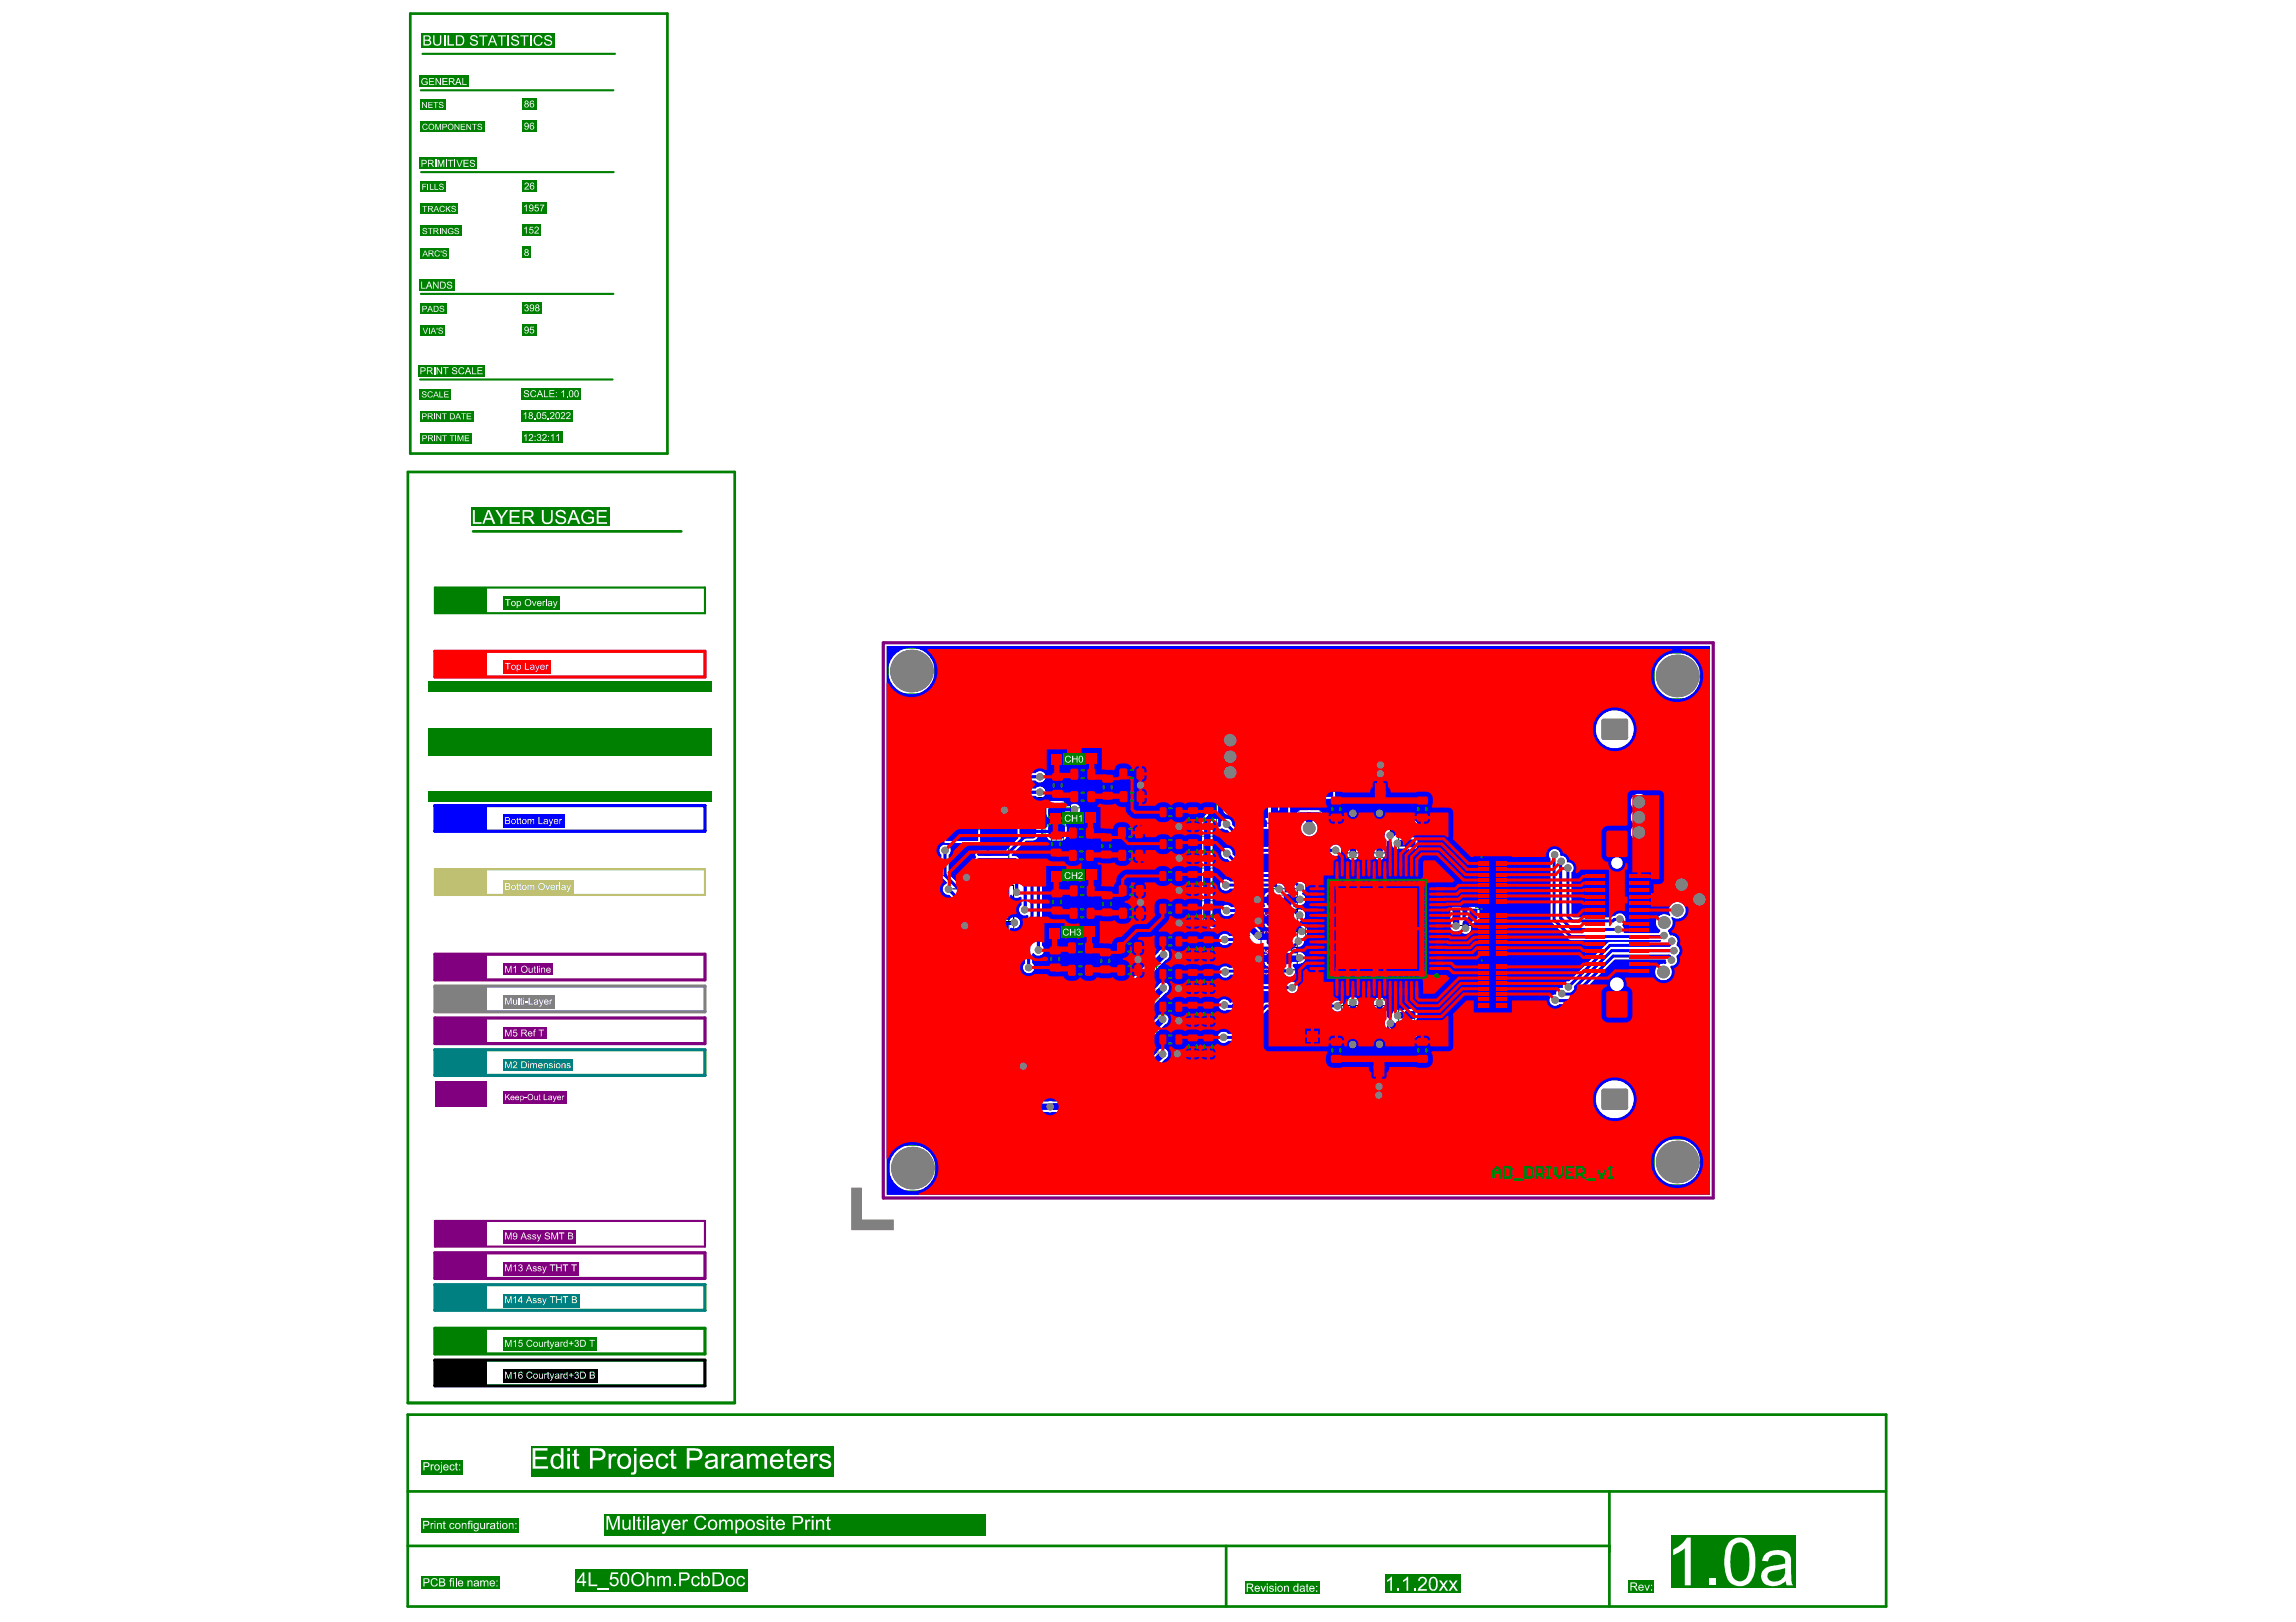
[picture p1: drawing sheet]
<svg xmlns="http://www.w3.org/2000/svg" width="297mm" height="210mm" viewBox="0 0 297 210" stroke-linecap="round" stroke-linejoin="round" font-family="sans-serif">
<g fill="none" stroke="#000" stroke-width=".14">
<path d="M161.3 97.7h1.3M161.9 97.1v1.2M164.5 97.8h1.3M165.1 97.1v1.3M167.3 98.4h1.4M168 97.7v1.4M170.3 98.4h1.4M171 97.7v1.4M123.2 115h1.4M123.9 114.3v1.4M129.1 116.9h1.2M129.7 116.3v1.2"/>
<path d="M132.3 106.2h1.4M133 105.5v1.4M136 106.2h1.4M136.7 105.5v1.4M158.7 103.5h1.2M159.3 102.9v1.2M162.8 103h1.4M163.5 102.4v1.3M164.9 119.1h1.2M164.9 116.5h1.2M165.5 115.8v1.3M165.5 118.5v1.2"/>
<path d="M168.7 103.7h1.4M169.4 103v1.4M174.4 108h1.2M175 107.4v1.3M177.8 108h1.3M178.4 107.4v1.3M181.8 108h1.2M182.4 107.4v1.3M188.9 118.3h1.2M189.5 117.7v1.2M129.1 121h1.2M129.7 120.3v1.3"/>
<path d="M164.9 121.5h1.2M164.9 124.1h1.2M165.5 120.9v1.2M165.5 123.4v1.3M174.4 132.5h1.2M175 131.8v1.3M177.9 132.5h1.2M178.5 131.8v1.3M181.8 132.5h1.2M182.4 131.8v1.3"/>
</g>
<g fill="none" stroke="#000" stroke-width=".13">
<path d="M160.5 95.4h2.9v4.7h-2.9zM163.7 95.4h2.9v4.7h-2.9zM166.2 99.6h-5.4v6.9h5.4v-11.2h6.6v6.1h-6.6M169.2 95.3v6.1M169.8 95.3v6.1M119.8 105.1h10.7v19.9h-10.7zM128.2 114.6h2.9v8.7h-2.8zM128.2 119.3h2.9M128.3 118.6h2.8M131.2 103.2h3.6v6.1h-3.6zM134.9 103.2h3.6v6.1h-3.6zM157.8 101.2h2.9v4.7h-2.9z"/>
<path d="M163.2 115h4.6v10.5h-4.6zM163.2 117.7h4.6M163.2 117.9h4.6M167.7 101.3h3.5v4.8h-3.5zM173.6 105.7h2.9v4.7h-2.9zM177 105.7h2.9v4.7h-2.9zM181 105.7h2.8v4.7h-2.8zM187.2 116.9h4.7v2.9h-4.7zM163.2 120.1h4.6M163.2 123h4.6M163.2 120.6h4.6M163.2 122.6h4.6"/>
<path d="M173.6 130.1h2.9v4.7h-2.9zM177 130.1h2.9v4.7h-2.9zM181 130.1h2.8v4.7h-2.8z"/>
</g>
<path d="M56.3 176h34.9v3.3h-34.9z" fill="none" stroke="#000" stroke-width=".41"/>
<g fill="#000">
<path d="M56.3 176h6.6v3.3h-6.6z" fill-rule="evenodd"/>
<path d="M65.1 177.2h12.2v1.7h-12.2z" fill-rule="evenodd"/>
</g>
<g fill="#fff">
<path d="M65.3 177.5h.2l.3 .8 .2-.8h.2v.9h-.1v-.7l-.3 .7h-.1l-.3-.7v.7h-.1z"/>
<path d="M66.4 177.7l.3-.2v.9h-.1v-.7l-.1 .1z"/>
<path d="M68.1 177.7a.42 .42 0 0 1 .8 .1h-.1a.32 .32 0 0 0-.5-.1 .32 .32 0 0 0 0 .5 .26 .26 0 0 0 .3 .1 .26 .26 0 0 0 .2-.2h.1a.42 .42 0 0 1-.6 .3 .42 .42 0 0 1-.2-.7z"/>
<path d="M69.7 177.8h.1v.3a.16 .16 0 0 0 .2 .2 .16 .16 0 0 0 .1-.2v-.3h.1v.6h-.1v-.1a.23 .23 0 0 1-.3 .1 .23 .23 0 0 1-.1-.3z"/>
<path d="M70.4 177.8h.1v.1l.1-.1h.2l-.3 .1v.5h-.1z"/>
<path d="M70.8 177.6l.2-.1v.3h.1h-.1v.5h.1v.1l-.3-.1v-.5z"/>
<path d="M71.1 177.8h.1l.2 .5 .2-.5h.1l-.4 .9h-.1v-.1h.1l.1-.2z"/>
<path d="M72.5 177.8l.1 .1 .1-.1h.2l-.3 .1v.5h-.1z"/>
<path d="M73.6 177.9h.2v-.2h.1v.2h.3v.1h-.3v.3h-.1v-.3h-.2z"/>
<path d="M74.4 177.6a.25 .25 0 0 1 .4 0 .25 .25 0 0 1-.1 .3 .26 .26 0 0 1 0 .5 .26 .26 0 0 1-.4-.2l.1-.1a.18 .18 0 0 0 .3 .2 .18 .18 0 0 0 .1-.2 .18 .18 0 0 0-.3-.1v-.1a.16 .16 0 0 0 .2-.1 .16 .16 0 0 0-.1-.2 .16 .16 0 0 0-.2 .2l-.1-.1z"/>
<path d="M67.1 177.6a.3 .3 0 0 1 .5 .1h-.1a.2 .2 0 0 0-.3-.1 .2 .2 0 0 0 0 .3 .29 .29 0 0 1 .4 .2 .29 .29 0 0 1-.2 .4 .29 .29 0 0 1-.3-.4zM67.2 178.1a.18 .18 0 0 0 .3 0 .18 .18 0 0 0-.3 0z"/>
<path d="M69.1 178.1a.23 .23 0 0 0 .4 0 .23 .23 0 0 0-.4 0zM69 178.1a.32 .32 0 0 1 .6 0 .32 .32 0 0 1-.6 0z"/>
<path d="M71.9 178.2a.17 .17 0 0 0 .2 .1 .17 .17 0 0 0 .1-.2zM71.9 177.8a.31 .31 0 0 1 .4 .2l.1 .4h-.2v-.1a.23 .23 0 0 1-.3 .1 .23 .23 0 0 1 0-.3l.3-.1a.16 .16 0 0 0-.1-.2 .16 .16 0 0 0-.2 .2l-.1-.1z"/>
<path d="M72.9 177.8h.1h.3v-.3h.1v.9v-.1a.32 .32 0 0 1-.5 0 .32 .32 0 0 1 0-.5zM73 177.9a.22 .22 0 0 0 0 .3 .22 .22 0 0 0 .3 .1v-.1a.2 .2 0 0 0 0-.3 .2 .2 0 0 0-.3 0z"/>
<path d="M75.2 177.6v.7h.2a.35 .35 0 0 0 .3-.3 .35 .35 0 0 0-.2-.3zM75.1 177.5h.5l.2 .3a.41 .41 0 0 1-.4 .6h-.3z"/>
<path d="M76.4 177.6v.3h.2a.14 .14 0 0 0 .2-.1 .14 .14 0 0 0-.2-.2zM76.4 178v.3h.3a.15 .15 0 0 0 .2-.2 .16 .16 0 0 0-.3-.1zM76.3 177.5h.3a.23 .23 0 0 1 .3 .1 .23 .23 0 0 1-.1 .3 .26 .26 0 0 1 .2 .4 .26 .26 0 0 1-.4 .1h-.3z"/>
</g>
<g fill="none" stroke="#008000" stroke-width=".14">
<path d="M114.9 83.9h6v5.9h-6zM140.1 99.6v1.2M146.4 99.5v1.3M214 84.5h5.9v5.9h-5.9zM136 109.2h1.3M136.1 116.7h1.3M136.2 101.6h1.2M136.6 108.6v1.3M136.7 116.1v1.2M136.8 101v1.2M139.3 110.7h1.2M139.3 107.8h1.2"/>
<path d="M139.4 118.2h1.2M139.4 115.3h1.2M139.5 103.1h1.2M139.5 100.2h1.2M139.9 110.1v1.2M139.9 107.2v1.2M140 117.6v1.2M140 114.7v1.2M140.1 102.5v1.2M142.5 109.5h1.2M142.6 117h1.2M142.7 101.9h1.2"/>
<path d="M143.1 108.9v1.2M143.2 116.3v1.3M143.3 101.3v1.2M145.6 107.8h1.3M145.7 110.7h1.2M145.7 115.2h1.3M145.8 118.2h1.2M145.8 100.2h1.3M145.8 103.1h1.3M146.2 107.1v1.3M146.3 110.1v1.2M146.3 114.6v1.3"/>
<path d="M146.4 117.6v1.2M146.5 102.5v1.2M150.9 113.4h1.2M150.9 117.6h1.2M150.9 105.1h1.2M150.9 109.2h1.2M151.5 112.7v1.3M151.5 117v1.2M151.5 104.5v1.2M151.5 108.6v1.3M153.7 114.2h1.2M153.7 118.4h1.2"/>
<path d="M153.7 105.9h1.3M153.7 110.1h1.3M154.3 113.6v1.2M154.3 117.8v1.2M154.3 105.3v1.3M154.3 109.4v1.3M155.7 114.2h1.3M155.7 118.4h1.3M155.7 105.9h1.3M155.7 110.1h1.3M156.3 113.6v1.2M156.3 117.8v1.2"/>
<path d="M156.4 105.3v1.3M156.4 109.4v1.3M172.3 104.7h1.2M172.9 104.1v1.2M178.1 119.5v1.4M183.4 104.7h1.2M184 104.1v1.2M192.4 114.2h1.4M193.1 113.5v1.4M135.9 124.1h1.2M136.5 123.5v1.2M139.1 125.6h1.3"/>
<path d="M139.2 122.7h1.2M139.8 125v1.2M139.8 122.1v1.2M142.4 124.3h1.2M143 123.7v1.3M145.5 122.6h1.2M145.5 125.6h1.3M146.1 122v1.2M146.2 124.9v1.3M150.9 121.8h1.2M150.9 126.1h1.2M150.9 130.3h1.2"/>
<path d="M150.9 134.5h1.2M151.5 121.2v1.2M151.5 125.4v1.3M151.5 129.7v1.2M151.5 133.9v1.2M153.7 122.7h1.2M153.7 126.9h1.2M153.7 131.1h1.2M153.7 135.3h1.2M154.3 122v1.3M154.3 126.3v1.2M154.3 130.5v1.2"/>
<path d="M154.3 134.7v1.3M155.7 122.7h1.3M155.7 126.9h1.3M155.7 131.1h1.3M155.7 135.3h1.3M156.3 122v1.3M156.3 126.3v1.2M156.3 130.5v1.2M156.3 134.7v1.3M172.3 135.9h1.2M172.9 135.3v1.2M177.4 120.2h1.4"/>
<path d="M183.4 135.9h1.2M184 135.3v1.2M192.4 120.9h1.4M192.4 127.6h1.4M193.1 120.2v1.4M193.1 126.9v1.4M115.1 148.2h5.9v5.9h-5.9zM214 147.4h5.9v5.9h-5.9z"/>
</g>
<g fill="none" stroke="#008000" stroke-width=".13">
<path d="M135.4 99.3h2.9v4.7h-2.9zM141.9 99.5h2.9v4.7h-2.9zM144.1 98.7h4.7v2.9h-4.7zM135.2 106.9h2.9v4.7h-2.9zM135.3 114.4h2.9v4.7h-2.9zM137.6 106.4h4.6v5.7h-4.6zM137.7 116.7h4.6M137.7 113.8h4.6v5.8h-4.6zM137.7 101.7l4.7-.1v-2.8h-4.7v5.7h4.7v-2.8M141.7 107.1h2.9v4.7h-2.9zM141.8 114.6h2.9v4.7h-2.9zM142.2 109.2l-4.6 .1"/>
<path d="M143.9 106.3h4.7v2.9h-4.7zM143.9 109.2h4.7v2.9h-4.7zM144 113.8h4.7v2.9h-4.7zM144 116.7h4.7v2.9h-4.7zM144.1 101.6h4.7v2.9h-4.7zM153.3 112.3v3.7h4.1v-3.7h-7.8v2.1h3.7v-2.1M153.3 116.6v3.7h4.1v-3.7h-7.8v2h3.7v-2M153.3 104.1v3.7h4.1v-3.7h-7.7v2h3.7v-2M153.3 108.2v3.7h4.1v-3.7h-7.7v2.1h3.7v-2.1M155.3 112.3v3.7M155.3 116.6v3.7M155.3 104.1v3.7"/>
<path d="M155.3 108.2v3.7M155.4 104.1v3.7M155.4 108.2v3.7M168.9 111h18.5v18.4h-18.5zM171.4 102.4h2.9v4.6h-2.9zM182.6 102.4h2.9v4.6h-2.9zM190.9 111h4.4v6.5h-4.4zM190.9 117.7h4.4v6.5h-4.4zM135.1 121.8h2.9v4.6h-2.9zM137.4 124.1h4.7M137.4 121.2h4.7v5.8h-4.7zM141.6 122h2.8v4.7h-2.8z"/>
<path d="M143.8 121.2h4.7v2.9h-4.7zM143.8 124.1h4.7v2.9h-4.7zM153.3 120.8v3.7h4.1v-3.7h-7.8v2.1h3.7v-2.1M153.3 125v3.7h4.1v-3.7h-7.8v2.1h3.7v-2.1M153.3 129.3v3.7h4.1v-3.7h-7.8v2h3.7v-2M153.3 133.5v3.7h4.1v-3.7h-7.8v2.1h3.7v-2.1M155.3 120.8v3.7M155.3 125v3.7M155.3 129.3v3.7M155.3 133.5v3.7M171.4 133.6h2.9v4.7h-2.9zM182.6 133.6h2.9v4.7h-2.9z"/>
<path d="M190.9 124.4h4.4v6.4h-4.4z"/>
</g>
<path d="M135.9 97.5h1.7v1.6h-1.7zM140.4 97.3h1.7v1.6h-1.7zM135.6 119.9h1.6v1.7h-1.6zM135.7 105.1h1.7v1.6h-1.7zM135.8 112.6h1.7v1.6h-1.7zM140.1 119.7h1.7v1.7h-1.7zM140.2 104.9h1.7v1.7h-1.7zM140.4 112.4h1.6v1.6h-1.6zM169 133.2h1.6v1.7h-1.6z" fill="none" stroke="#008000" stroke-width=".28"/>
<path d="M56.3 171.9h34.9v3.3h-34.9z" fill="none" stroke="#008000" stroke-width=".41"/>
<g fill="#008000">
<path d="M56.3 171.9h6.6v3.3h-6.6z" fill-rule="evenodd"/>
<path d="M65.1 173.1h12.1v1.7h-12.1z" fill-rule="evenodd"/>
</g>
<g fill="#fff">
<path d="M65.3 173.4h.2l.3 .8 .2-.8h.2v.9h-.1v-.8l-.3 .8h-.1l-.3-.8v.8h-.1z"/>
<path d="M66.4 173.6l.3-.2v.9h-.1v-.7l-.1 .1z"/>
<path d="M67.2 173.4h.4v.1h-.4v.2a.27 .27 0 0 1 .4 .1 .27 .27 0 0 1 0 .3 .29 .29 0 0 1-.3 .2 .29 .29 0 0 1-.2-.2h.1a.19 .19 0 0 0 .2 0 .19 .19 0 0 0 .1-.2 .19 .19 0 0 0-.3-.1h-.1z"/>
<path d="M68.1 173.6a.42 .42 0 0 1 .8 0l-.1 .1a.32 .32 0 0 0-.5-.1 .32 .32 0 0 0 0 .5 .26 .26 0 0 0 .3 .1 .26 .26 0 0 0 .2-.2h.1a.42 .42 0 0 1-.6 .2 .42 .42 0 0 1-.2-.6z"/>
<path d="M69.7 173.6h.1v.4a.16 .16 0 0 0 .2 .2 .16 .16 0 0 0 .1-.2v-.4h.1v.7h-.1v-.1a.23 .23 0 0 1-.3 .1 .23 .23 0 0 1-.1-.3z"/>
<path d="M70.4 173.6h.1v.1l.1-.1 .2 .1-.3 .1v.5h-.1z"/>
<path d="M70.8 173.5l.2-.1v.2h.1l-.1 .1v.5h.1v.1l-.3-.1v-.5z"/>
<path d="M71.1 173.6h.1l.2 .6 .2-.6h.1l-.4 .9h-.1v-.1h.1l.1-.1z"/>
<path d="M72.5 173.6l.1 .1 .1-.1 .2 .1-.3 .1v.5h-.1z"/>
<path d="M73.6 173.8h.2v-.3h.1v.3h.3v.1h-.3v.2h-.1v-.2h-.2z"/>
<path d="M74.4 173.4a.25 .25 0 0 1 .4 0 .25 .25 0 0 1-.1 .4 .26 .26 0 0 1 0 .5 .26 .26 0 0 1-.4-.2l.1-.1a.18 .18 0 0 0 .3 .2 .18 .18 0 0 0 .1-.2 .18 .18 0 0 0-.3-.2 .16 .16 0 0 0 .2-.1 .16 .16 0 0 0-.1-.2 .16 .16 0 0 0-.2 .1h-.1z"/>
<path d="M76.3 173.4h.7v.1h-.4v.8h-.1v-.8h-.2z"/>
<path d="M69.1 173.9a.23 .23 0 0 0 .4 0 .23 .23 0 0 0-.4 0zM69 174a.32 .32 0 0 1 .6 0 .32 .32 0 0 1-.6 0z"/>
<path d="M71.9 174.1a.17 .17 0 0 0 .2 .1 .17 .17 0 0 0 .1-.2zM71.9 173.7a.31 .31 0 0 1 .4 .2l.1 .4h-.2v-.1a.23 .23 0 0 1-.3 .1 .23 .23 0 0 1 0-.3l.1-.1a.13 .13 0 0 0 .2 0 .13 .13 0 0 0 0-.2 .13 .13 0 0 0-.2 0l-.1 .1h-.1z"/>
<path d="M72.9 173.7l.1-.1 .3 .1v-.3h.1v.9v-.1a.32 .32 0 0 1-.5-.1 .32 .32 0 0 1 0-.4zM73 173.8a.22 .22 0 0 0 0 .3 .22 .22 0 0 0 .3 0 .2 .2 0 0 0 0-.3 .2 .2 0 0 0-.3 0z"/>
<path d="M75.2 173.5v.7h.2a.35 .35 0 0 0 .3-.3 .35 .35 0 0 0-.2-.4zM75.1 173.4h.5l.2 .3a.41 .41 0 0 1-.4 .6h-.3z"/>
</g>
<g fill="none" stroke="#008080" stroke-width=".14">
<path d="M161.3 96.5h1.3v2.4h-1.3zM164.5 96.6h1.3v2.3h-1.3zM167 96.9h2v3h-2zM170 96.9h2v3h-2zM129.1 115.7h1.2v2.4h-1.2zM129.1 119.8h1.2v2.3h-1.2zM132 104.7h2v3h-2zM135.7 104.7h2v3h-2zM158.7 102.4h1.2v2.3h-1.2zM161.5 101.7h4v2.7h-4zM164.3 115.8h2.4v1.3h-2.4zM164.3 118.5h2.4v1.2h-2.4z"/>
<path d="M168 102h2.8v3.5h-2.8zM174.4 106.9h1.2v2.3h-1.2zM177.8 106.9h1.3v2.3h-1.3zM181.8 106.9h1.2v2.3h-1.2zM188.4 117.7h2.3v1.2h-2.3zM164.3 120.9h2.4v1.2h-2.4zM164.3 123.4h2.4v1.3h-2.4zM174.4 131.3h1.2v2.3h-1.2zM177.9 131.3h1.2v2.3h-1.2zM181.8 131.3h1.2v2.3h-1.2z"/>
</g>
<path d="M121.4 107.6h-.6v-1.7h-.7v18.2h.7v-1.7h.6M127.8 110.6v-3.3h-6.4v15.5h6.4v-3.3" fill="none" stroke="#008080" stroke-width=".28"/>
<path d="M56.3 166.3h34.9v3.3h-34.9z" fill="none" stroke="#008080" stroke-width=".41"/>
<g fill="#008080">
<path d="M56.3 166.3h6.6v3.3h-6.6z" fill-rule="evenodd"/>
<path d="M65.1 167.5h9.8v1.7h-9.8z" fill-rule="evenodd"/>
</g>
<g fill="#fff">
<path d="M65.3 167.7h.2l.3 .8 .2-.8h.2v.9h-.1v-.7l-.3 .7h-.1l-.3-.7v.7h-.1z"/>
<path d="M66.4 168l.3-.3v.9h-.1v-.7l-.1 .2z"/>
<path d="M68.9 168.1a.28 .28 0 0 1 .5 .1h-.1a.11 .11 0 0 0-.1-.2 .11 .11 0 0 0-.1 .1 .11 .11 0 0 0 .1 .2 .22 .22 0 0 1 .2 .2 .22 .22 0 0 1-.3 .1l-.2-.1 .1-.1a.14 .14 0 0 0 .2 .2 .13 .13 0 0 0 .1-.2l-.3-.1z"/>
<path d="M69.6 168a.3 .3 0 0 1 .5 .2h-.2a.11 .11 0 0 0-.1-.2 .11 .11 0 0 0-.1 .1 .11 .11 0 0 0 .1 .2 .22 .22 0 0 1 .3 .2 .22 .22 0 0 1-.4 .1l-.2-.1 .1-.1a.14 .14 0 0 0 .2 .2 .13 .13 0 0 0 .1-.2 .22 .22 0 0 1-.3-.1 .22 .22 0 0 1 0-.3z"/>
<path d="M70.1 168h.1l.3 .5 .1-.5h.1l-.2 .8-.2 .1-.1-.1h.1l.1-.2z"/>
<path d="M71.1 167.7h.8v.2h-.4v.7h-.1v-.7h-.3z"/>
<path d="M72 167.7h.1v.4h.5v-.4h.1v.9h-.1v-.4h-.5v.4h-.1z"/>
<path d="M72.8 167.7h.7v.2h-.3v.7h-.1v-.7h-.3z"/>
<path d="M67.4 167.9l-.3 .4h.3zM67.4 167.7h.1v.6h.1v.1h-.1v.2h-.1v-.2h-.4z"/>
<path d="M68.4 167.8l-.1 .5h.3zM68.4 167.7h.1l.4 .9h-.2l-.1-.2h-.4l-.1 .2h-.1z"/>
<path d="M74.1 167.9v.2h.2a.13 .13 0 0 0 .2-.1 .13 .13 0 0 0-.2-.1zM74.1 168.2v.3h.2a.16 .16 0 0 0 .2-.1 .16 .16 0 0 0-.2-.2zM74 167.7l.3 .1a.22 .22 0 0 1 .3 .1 .22 .22 0 0 1-.1 .3 .24 .24 0 0 1 .1 .3 .24 .24 0 0 1-.3 .1h-.3z"/>
</g>
<g fill="none" stroke="#800080" stroke-width=".14">
<path d="M138.9 99.6h2.4v1.2h-2.4zM145.3 99.5h2.3v1.3h-2.3zM136 108.1h1.3v2.3h-1.3zM136.1 115.6h1.3v2.3h-1.3zM136.2 100.5h1.2v2.3h-1.2zM138.7 110.1h2.4v1.2h-2.4zM138.7 107.2h2.4v1.2h-2.4zM138.8 117.6h2.4v1.2h-2.4zM138.8 114.7h2.4v1.2h-2.4zM138.9 102.5h2.3v1.2h-2.3zM142.5 108.3h1.2v2.3h-1.2zM142.6 115.8h1.2v2.3h-1.2z"/>
<path d="M142.7 100.7h1.2v2.3h-1.2zM145.1 107.1h2.3v1.3h-2.3zM145.1 110.1h2.4v1.2h-2.4zM145.2 114.6h2.3v1.3h-2.3zM145.2 117.6h2.3v1.2h-2.3zM145.3 102.5h2.3v1.2h-2.3zM150.3 112.7h2.3v1.3h-2.3zM150.3 117h2.3v1.2h-2.3zM150.3 104.5h2.4v1.2h-2.4zM150.3 108.6h2.4v1.3h-2.4zM153.7 113h1.2v2.4h-1.2zM153.7 117.3h1.2v2.3h-1.2z"/>
<path d="M153.7 104.8h1.3v2.3h-1.3zM153.7 108.9h1.3v2.3h-1.3zM155.7 113h1.3v2.4h-1.3zM155.7 117.3h1.3v2.3h-1.3zM155.7 104.8h1.3v2.3h-1.3zM155.7 108.9h1.3v2.3h-1.3zM171.2 113.3h13.8v13.8h-13.8zM172.3 103.5h1.2v2.4h-1.2zM183.4 103.5h1.2v2.4h-1.2zM135.9 122.9h1.2v2.4h-1.2zM138.6 125h2.3v1.2h-2.3zM138.6 122.1h2.4v1.2h-2.4z"/>
<path d="M142.4 123.2h1.2v2.3h-1.2zM145 122h2.3v1.2h-2.3zM145 124.9h2.3v1.3h-2.3zM150.3 121.2h2.3v1.2h-2.3zM150.3 125.4h2.3v1.3h-2.3zM150.3 129.7h2.3v1.2h-2.3zM150.3 133.9h2.3v1.2h-2.3zM153.7 121.5h1.2v2.3h-1.2zM153.7 125.7h1.2v2.4h-1.2zM153.7 129.9h1.2v2.4h-1.2zM153.7 134.2h1.2v2.3h-1.2zM155.7 121.5h1.3v2.3h-1.3z"/>
<path d="M155.7 125.7h1.3v2.4h-1.3zM155.7 129.9h1.3v2.4h-1.3zM155.7 134.2h1.3v2.3h-1.3zM172.3 134.8h1.2v2.3h-1.2zM183.4 134.8h1.2v2.3h-1.2z"/>
</g>
<path d="M56.3 162.1h34.9v3.3h-34.9z" fill="none" stroke="#800080" stroke-width=".41"/>
<g fill="#800080">
<path d="M56.3 162.1h6.6v3.3h-6.6z" fill-rule="evenodd"/>
<path d="M65.1 163.3h9.8v1.7h-9.8z" fill-rule="evenodd"/>
</g>
<g fill="#fff">
<path d="M65.3 163.6h.2l.3 .8 .2-.8h.2v.9h-.1v-.7l-.3 .7h-.1l-.3-.8v.8h-.1z"/>
<path d="M66.4 163.9l.3-.3v.9h-.1v-.7l-.1 .2z"/>
<path d="M67.1 163.8a.27 .27 0 0 1 .3-.1 .27 .27 0 0 1 .1 .4 .27 .27 0 0 1-.1 .4 .27 .27 0 0 1-.3-.2h.1a.17 .17 0 0 0 .2 .1 .17 .17 0 0 0 .1-.2 .17 .17 0 0 0-.2-.1v-.1a.15 .15 0 0 0 .2-.1 .15 .15 0 0 0-.2-.2 .15 .15 0 0 0-.1 .2z"/>
<path d="M68.9 164a.28 .28 0 0 1 .5 0h-.1a.11 .11 0 0 0-.1-.1 .11 .11 0 0 0-.1 .1 .11 .11 0 0 0 .1 .1 .22 .22 0 0 1 .2 .3 .22 .22 0 0 1-.3 .1l-.2-.1 .1-.1a.14 .14 0 0 0 .2 .2 .13 .13 0 0 0 .1-.2l-.3-.1z"/>
<path d="M69.6 163.9a.3 .3 0 0 1 .5 .1h-.2a.11 .11 0 0 0-.1-.1 .11 .11 0 0 0-.1 .1 .11 .11 0 0 0 .1 .1 .22 .22 0 0 1 .3 .3 .22 .22 0 0 1-.4 .1l-.2-.1 .1-.1a.14 .14 0 0 0 .2 .2 .13 .13 0 0 0 .1-.2v-.1a.22 .22 0 0 1-.3 0 .22 .22 0 0 1 0-.3z"/>
<path d="M70.1 163.9h.1l.3 .5 .1-.5h.1l-.2 .8-.2 .1-.1-.1h.1l.1-.2z"/>
<path d="M71.1 163.6h.8v.1h-.4v.8h-.1v-.8h-.3z"/>
<path d="M72 163.6h.1v.4h.5v-.4h.1v.9h-.1v-.4h-.5v.4h-.1z"/>
<path d="M72.8 163.6h.7v.1h-.3v.8h-.1v-.8h-.3z"/>
<path d="M73.9 163.6h.7v.1h-.3v.8h-.1v-.8h-.3z"/>
<path d="M68.4 163.7l-.1 .5h.3zM68.4 163.6h.1l.4 .9h-.2l-.1-.3h-.4l-.1 .3h-.1z"/>
</g>
<circle cx="183.8" cy="125.8" r=".69" fill="none" stroke="#800080" stroke-width=".14"/>
<path d="M56.3 158h34.9v3.3h-34.9z" fill="none" stroke="#800080" stroke-width=".28"/>
<g fill="#800080">
<path d="M56.3 158h6.6v3.3h-6.6z" fill-rule="evenodd"/>
<path d="M127.4 114.7h1.3v1.7h-1.3z" fill-rule="evenodd"/>
</g>
<g fill="#fff">
<path d="M127.7 115.1h.1a.34 .34 0 0 1 .5 0 .34 .34 0 0 1-.2 .5v-.1a.26 .26 0 0 0 0-.4 .26 .26 0 0 0-.3 .1l.1 .4a.33 .33 0 0 1-.2-.5z"/>
<path d="M127.7 115.8l.3-.1v.1a.15 .15 0 0 0 0 .2 .15 .15 0 0 0 .2 0 .15 .15 0 0 0 0-.2v-.1a.25 .25 0 0 1 .1 .3 .25 .25 0 0 1-.3 .1l-.1-.1v-.2h-.1v.3h-.1z"/>
</g>
<path d="M130.7 121.5h1.3v1.7h-1.3z" fill-rule="evenodd" fill="#800080"/>
<g fill="#fff">
<path d="M131 122.4l.2-.1v.1a.25 .25 0 0 0 0 .4 .25 .25 0 0 0 .4 0v-.3l-.1-.2a.33 .33 0 0 1 .1 .5 .33 .33 0 0 1-.5 .1l-.1-.2z"/>
<path d="M131.2 122h.4l-.4 .2zM131 121.9l.1 .1v.3l.6-.3v-.1h-.5v-.1z"/>
</g>
<path d="M130.2 102.9h1.3v2.3h-1.3z" fill-rule="evenodd" fill="#800080"/>
<g fill="#fff">
<path d="M130.6 104h.1l-.1 .1h.6v.1h-.7z"/>
<path d="M130.5 103.3h.3l-.1 .4-.2-.1zM130.5 103.2v.3a.2 .2 0 0 0 .2 .3 .2 .2 0 0 0 .2-.2l.3 .2v-.1l-.3-.2v-.2h.3v-.1z"/>
<path d="M130.5 104.7a.15 .15 0 0 1 .3 0 .15 .15 0 0 1-.3 0zM130.8 104.7a.16 .16 0 0 1 .3 0 .16 .16 0 0 1-.3 0zM130.5 104.6a.19 .19 0 0 0 0 .2 .19 .19 0 0 0 .3 0 .21 .21 0 0 0 .3 0 .21 .21 0 0 0 0-.3 .21 .21 0 0 0-.3 .1l-.1-.2z"/>
</g>
<path d="M138.2 107.3h1.3v2.2h-1.3z" fill-rule="evenodd" fill="#800080"/>
<g fill="#fff">
<path d="M138.5 108.3h.7l-.3 .2 .1-.1h-.5z"/>
<path d="M138.5 107.8l.7-.2v.4h-.1v-.3l-.5 .2h-.1z"/>
<path d="M138.9 108.9h.2v.3h-.2zM138.5 108.6v.2l.3 .2v.2h-.3v.1h.7v-.3a.2 .2 0 0 0-.2-.3 .2 .2 0 0 0-.2 .2z"/>
</g>
<path d="M128.7 121.6h1.2v1.5h-1.2z" fill-rule="evenodd" fill="#800080"/>
<g fill="#fff">
<path d="M128.9 122.5l.7-.1v.1h-.5l-.1 .2h.1v.1l-.2-.1z"/>
<path d="M129.2 122h.3l-.3 .3zM128.9 122h.2v.3l.5-.3h-.4v-.1l-.1 .1z"/>
</g>
<path d="M157 101.3h1.3v2.3h-1.3z" fill-rule="evenodd" fill="#800080"/>
<g fill="#fff">
<path d="M157.3 101.8a.34 .34 0 0 1 .6-.1 .34 .34 0 0 1-.2 .5v-.1a.26 .26 0 0 0 0-.5 .26 .26 0 0 0-.4 .3l.1 .3a.29 .29 0 0 1-.1-.4z"/>
<path d="M157.3 102.4l.1-.1 .1 .1a.14 .14 0 0 0-.2 .1 .14 .14 0 0 0 .2 .2 .14 .14 0 0 0 .1-.1l.4-.3v.4h-.1v-.3l-.1 .1a.26 .26 0 0 1-.3 .2 .26 .26 0 0 1-.2-.3z"/>
<path d="M157.3 102.9a.24 .24 0 0 0 .1 .4v-.1a.15 .15 0 0 1 0-.2 .15 .15 0 0 1 .2-.1 .23 .23 0 0 0 .1 .4 .23 .23 0 0 0 .3-.2 .23 .23 0 0 0-.3-.3zM157.6 103.1a.15 .15 0 0 1 .3 0 .15 .15 0 0 1-.3 0z"/>
</g>
<path d="M162.8 95.5h1.3v2.3h-1.3z" fill-rule="evenodd" fill="#800080"/>
<g fill="#fff">
<path d="M163.1 96a.37 .37 0 0 1 .5-.2 .37 .37 0 0 1 .1 .6h-.1v-.1a.24 .24 0 0 0 .1-.3 .24 .24 0 0 0-.3-.1 .22 .22 0 0 0-.2 .2 .22 .22 0 0 0 .1 .2v.1a.29 .29 0 0 1-.2-.4z"/>
<path d="M163.2 96.6l.1-.1v.1a.16 .16 0 0 0-.1 .1 .16 .16 0 0 0 .1 .2 .16 .16 0 0 0 .2-.1l.3-.3v.5h-.1v-.4l-.1 .1a.25 .25 0 0 1-.3 .3 .25 .25 0 0 1-.2-.3z"/>
<path d="M163.3 97.3l.3-.2v.2zM163.1 97.4h.5v.1v-.1h.2v-.1h-.2v-.3z"/>
</g>
<path d="M159.6 95.5h1.3v2.2h-1.3z" fill-rule="evenodd" fill="#800080"/>
<g fill="#fff">
<path d="M160 95.9l.1-.1a.33 .33 0 0 1 .5 .1 .33 .33 0 0 1-.2 .5v-.1a.26 .26 0 0 0 0-.4 .26 .26 0 0 0-.4 .2v.1l.1 .1a.19 .19 0 0 1-.2-.1 .19 .19 0 0 1 0-.2z"/>
<path d="M159.9 96.6l.2-.1v.1a.14 .14 0 0 0-.1 .1 .14 .14 0 0 0 .1 .2 .14 .14 0 0 0 .2-.2l.2-.2h.1v.4h-.1v-.3l-.1 .2a.24 .24 0 0 1-.4 .1 .24 .24 0 0 1-.1-.3z"/>
<path d="M159.9 97.1l.4-.1a.21 .21 0 0 0-.1 .3 .21 .21 0 0 0 .3 .1l.1-.2-.2-.2a.21 .21 0 0 1 .2 .3 .21 .21 0 0 1-.3 .2 .21 .21 0 0 1-.1-.4l-.2 .1v.3h-.1z"/>
</g>
<path d="M159.2 99.3h1.2v2.8h-1.2z" fill-rule="evenodd" fill="#800080"/>
<g fill="#fff">
<path d="M159.4 100.3h.7v.5h-.1v-.4h-.2v.3h-.1v-.3h-.2v.4h-.1z"/>
<path d="M159.4 100.9h.7v.1h-.3v.3h-.1v-.3h-.2v.4h-.1z"/>
<path d="M159.6 101.6l.1-.1-.1 .2h.5v.1h-.7z"/>
<path d="M159.5 99.7h.3l-.1 .3h-.2zM159.4 99.6v.3a.2 .2 0 0 0 .2 .2 .2 .2 0 0 0 .2-.2l.3 .3v-.2l-.3-.2v-.1h.3v-.1z"/>
</g>
<path d="M171.4 106.3h1v1.1h-1z" fill-rule="evenodd" fill="#800080"/>
<g fill="#fff">
<path d="M171.7 106.9l.1 .2h.3h-.4z"/>
<path d="M171.7 106.6l.2 .1 .1-.1 .1 .2-.1 .1v-.1v-.1l-.1 .1-.1-.1v.2h-.1z"/>
</g>
<path d="M165.2 95.1h1.3v2.2h-1.3z" fill-rule="evenodd" fill="#800080"/>
<g fill="#fff">
<path d="M165.5 95.5a.35 .35 0 0 1 .6-.1 .35 .35 0 0 1-.1 .6l-.1-.1a.25 .25 0 0 0 .1-.4 .25 .25 0 0 0-.4 .1v.2l.1 .1v.1l-.2-.2z"/>
<path d="M165.5 96.1h.2v.1a.14 .14 0 0 0-.1 .1 .14 .14 0 0 0 .1 .2 .14 .14 0 0 0 .1-.2l.4-.2v.4h-.1v-.3l-.1 .1a.26 .26 0 0 1-.2 .2 .26 .26 0 0 1-.3-.2z"/>
<path d="M165.5 96.7l.1-.1 .1 .1a.12 .12 0 0 0-.2 .1 .12 .12 0 0 0 .1 .1 .12 .12 0 0 0 .2-.1h.1a.14 .14 0 0 0 .1 .2 .14 .14 0 0 0 .2-.2 .14 .14 0 0 0-.2-.1 .17 .17 0 0 1 .2 .1 .17 .17 0 0 1-.1 .2l-.2 .1-.1-.2a.19 .19 0 0 1-.3 .1 .19 .19 0 0 1 0-.3z"/>
</g>
<path d="M168.2 95.1h1.3v2.2h-1.3z" fill-rule="evenodd" fill="#800080"/>
<g fill="#fff">
<path d="M168.5 95.5a.35 .35 0 0 1 .5-.1 .35 .35 0 0 1-.1 .6v-.1a.25 .25 0 0 0 .1-.4 .25 .25 0 0 0-.4 0 .21 .21 0 0 0-.1 .2 .21 .21 0 0 0 .2 .2l-.1 .1a.26 .26 0 0 1-.1-.5z"/>
<path d="M168.5 96.2l.1-.1 .1 .1a.15 .15 0 0 0-.2 .1 .15 .15 0 0 0 .2 .2 .15 .15 0 0 0 .1-.2l.4-.2v.4h-.1v-.3l-.2 .2a.24 .24 0 0 1-.3 .1 .24 .24 0 0 1-.1-.3z"/>
<path d="M168.5 96.7h.2a.15 .15 0 0 0-.2 .2 .15 .15 0 0 0 .2 .1 .15 .15 0 0 0 .2-.2l.3-.2v.5h-.1v-.4l-.2 .2a.25 .25 0 0 1-.3 .1 .25 .25 0 0 1-.1-.3z"/>
</g>
<path d="M163.3 122.5h2.1v1.3h-2.1z" fill-rule="evenodd" fill="#800080"/>
<g fill="#fff">
<path d="M164.4 122.8h.1v.8l-.3-.2v-.1l.2 .1z"/>
<path d="M165 122.8h.1v.8l-.3-.2v-.1l.2 .1z"/>
<path d="M163.6 123.2h.3l.1 .2-.4 .1zM163.5 122.8v.8l.4-.1a.19 .19 0 0 0 .2-.1 .19 .19 0 0 0-.2-.3l.2-.3h-.1l-.2 .3h-.2v-.3z"/>
</g>
<path d="M163.3 120.1h2.2v1.3h-2.2z" fill-rule="evenodd" fill="#800080"/>
<g fill="#fff">
<path d="M163.6 120.5a.33 .33 0 0 1 .5 .2h-.1a.24 .24 0 0 0-.3-.1 .24 .24 0 0 0 0 .4 .18 .18 0 0 0 .2 .1 .18 .18 0 0 0 .1-.2l.1 .1a.35 .35 0 0 1-.5 .1 .35 .35 0 0 1 0-.6z"/>
<path d="M164.4 120.4h.1v.8l-.2-.2v-.1l.1 .1z"/>
<path d="M164.9 120.4h.1v.3l.2 .4h-.4v-.1h.3l-.2-.3z"/>
</g>
<path d="M180.1 105.8h1.3v2.3h-1.3z" fill-rule="evenodd" fill="#800080"/>
<g fill="#fff">
<path d="M180.4 106.2l.1-.1a.34 .34 0 0 1 .5 .1 .34 .34 0 0 1-.1 .5l-.1-.1a.24 .24 0 0 0 .2-.4 .24 .24 0 0 0-.4 0 .2 .2 0 0 0-.2 .2 .2 .2 0 0 0 .2 .2l-.1 .1a.3 .3 0 0 1-.1-.5z"/>
<path d="M180.5 106.9h.1l-.1 .1h.6v.1h-.7z"/>
<path d="M180.4 107.5v.2l.1 .1v-.1a.17 .17 0 0 1 0-.2 .17 .17 0 0 1 .2-.1 .23 .23 0 0 0 .1 .4 .23 .23 0 0 0 .3-.2 .23 .23 0 0 0-.3-.3zM180.7 107.6a.15 .15 0 0 1 .3 0 .15 .15 0 0 1-.3 0z"/>
</g>
<path d="M183.4 132.4h1.3v2.3h-1.3z" fill-rule="evenodd" fill="#800080"/>
<g fill="#fff">
<path d="M183.7 133.9l.2-.1v.1a.26 .26 0 0 0-.1 .3 .26 .26 0 0 0 .4 .2 .26 .26 0 0 0 .1-.4l-.1-.2 .2 .1v.1a.35 .35 0 0 1-.4 .4 .35 .35 0 0 1-.3-.5z"/>
<path d="M183.7 133.4h.7v.1l-.3 .2 .1-.2h-.5z"/>
<path d="M183.7 132.8a.24 .24 0 0 1 .4-.1 .24 .24 0 0 1 0 .4l.2-.1v-.2h.1v.3l-.4 .1v-.1a.15 .15 0 0 0 .1-.2 .15 .15 0 0 0-.3 0 .15 .15 0 0 0 .1 .2 .18 .18 0 0 1-.2-.1 .18 .18 0 0 1 0-.2z"/>
</g>
<path d="M189.5 116h2.3v1.3h-2.3z" fill-rule="evenodd" fill="#800080"/>
<g fill="#fff">
<path d="M190.9 116.5l.1-.2a.35 .35 0 0 1 .5 .4 .35 .35 0 0 1-.5 .3l-.1-.1v-.1a.26 .26 0 0 0 .4 .1 .26 .26 0 0 0 .1-.4 .26 .26 0 0 0-.3-.1l-.1 .1z"/>
<path d="M190.4 116.3l.3 .2-.1 .1-.1-.1v.5h-.1z"/>
<path d="M189.9 116.5l.3 .3h-.3zM189.8 116.3v.6v.1h.1v-.1h.4v-.1z"/>
</g>
<path d="M176 132.4h1.3v2.3h-1.3z" fill-rule="evenodd" fill="#800080"/>
<g fill="#fff">
<path d="M176.3 133.9l.2-.1v.1a.25 .25 0 0 0 0 .4 .25 .25 0 0 0 .4 0 .2 .2 0 0 0 .1-.2 .2 .2 0 0 0-.2-.2 .21 .21 0 0 1 .2 .1 .21 .21 0 0 1 0 .3 .37 .37 0 0 1-.5 .1 .37 .37 0 0 1-.2-.5z"/>
<path d="M176.3 133.4l.7 .1-.2 .2 .1-.2h-.6z"/>
<path d="M176.3 132.7h.1v.4l.2-.2a.22 .22 0 0 1 .4-.1 .22 .22 0 0 1-.2 .4v-.1a.16 .16 0 0 0 .2-.2 .16 .16 0 0 0-.2-.1 .16 .16 0 0 0-.1 .1l-.4 .3z"/>
</g>
<path d="M179.5 132.4h1.3v2.3h-1.3z" fill-rule="evenodd" fill="#800080"/>
<g fill="#fff">
<path d="M179.8 133.9l.2-.1v.1a.25 .25 0 0 0-.1 .4 .25 .25 0 0 0 .4 0 .27 .27 0 0 0 0-.5 .33 .33 0 0 1 .1 .5 .33 .33 0 0 1-.5 .1l-.1-.1z"/>
<path d="M179.8 133.4h.7v.1l-.3 .2 .1-.2h-.5z"/>
<path d="M179.8 132.8a.21 .21 0 0 1 .2-.1 .21 .21 0 0 1 .2 .2 .17 .17 0 0 1 .2-.1 .17 .17 0 0 1 .1 .2 .17 .17 0 0 1-.2 .1 .12 .12 0 0 0 .1-.1 .12 .12 0 0 0-.1-.1 .12 .12 0 0 0-.1 .1h-.1a.14 .14 0 0 0-.1-.2 .14 .14 0 0 0-.2 .2 .14 .14 0 0 0 .2 .1h-.2z"/>
</g>
<path d="M163.3 117.5h2.2v1.3h-2.2z" fill-rule="evenodd" fill="#800080"/>
<g fill="#fff">
<path d="M163.6 117.9a.32 .32 0 0 1 .5 .1h-.1a.25 .25 0 0 0-.4 0 .25 .25 0 0 0 .1 .4h.2l.2-.1a.34 .34 0 0 1-.5 .1 .34 .34 0 0 1 0-.5z"/>
<path d="M164.4 117.8h.1v.7l-.2-.2v-.1l.1 .1z"/>
<path d="M164.9 117.9a.28 .28 0 0 1 .2 .1 .28 .28 0 0 1 0 .3 .16 .16 0 0 1-.2 .1 .16 .16 0 0 1 0-.3zM164.8 117.8v.3a.28 .28 0 0 0 .2 .4 .28 .28 0 0 0 .2-.5 .25 .25 0 0 0-.1-.2 .25 .25 0 0 0-.3 0z"/>
</g>
<path d="M163.3 125.1h2.1v1.3h-2.1z" fill-rule="evenodd" fill="#800080"/>
<g fill="#fff">
<path d="M163.6 125.5v-.1a.35 .35 0 0 1 .5 .2h-.1a.25 .25 0 0 0-.4 0 .25 .25 0 0 0 .1 .4h.3v-.1h.1a.34 .34 0 0 1-.5 .1 .34 .34 0 0 1 0-.5z"/>
<path d="M164.4 125.4h.1v.7l-.2-.2v-.1l.1 .1z"/>
<path d="M165 125.4h.1v.7l-.3-.2v-.1l.2 .1z"/>
</g>
<path d="M172.7 105.8h1.3v1.7h-1.3z" fill-rule="evenodd" fill="#800080"/>
<g fill="#fff">
<path d="M173.1 106.2a.34 .34 0 0 1 .5 0 .34 .34 0 0 1-.1 .5v-.1a.26 .26 0 0 0 0-.4 .26 .26 0 0 0-.4 .2l.1 .3a.38 .38 0 0 1-.1-.5z"/>
<path d="M173 107a.2 .2 0 0 1 .4 0 .2 .2 0 0 1-.4 0zM173 106.9a.36 .36 0 0 0 .3 .4 .36 .36 0 0 0 .4-.3v-.1l-.2-.1a.2 .2 0 0 1 .1 .3 .2 .2 0 0 1-.2 .1 .23 .23 0 0 0 0-.4 .23 .23 0 0 0-.4 .1z"/>
</g>
<path d="M176.1 105.8h1.3v1.7h-1.3z" fill-rule="evenodd" fill="#800080"/>
<g fill="#fff">
<path d="M176.4 106.3a.35 .35 0 0 1 .6-.1 .35 .35 0 0 1-.1 .5v-.1a.25 .25 0 0 0 .1-.4 .25 .25 0 0 0-.4 0 .21 .21 0 0 0-.1 .2 .21 .21 0 0 0 .1 .2v.1a.34 .34 0 0 1-.2-.4z"/>
<path d="M176.5 107a.1 .1 0 0 1 .2 0 .1 .1 0 0 1-.2 0zM176.8 107a.14 .14 0 0 1 .2 0 .14 .14 0 0 1-.2 0zM176.4 106.9a.2 .2 0 0 0 0 .2 .2 .2 0 0 0 .3 0 .21 .21 0 0 0 .3 .1 .21 .21 0 0 0 0-.3 .21 .21 0 0 0-.3 0v-.1z"/>
</g>
<path d="M65.1 159.2h9.4v1.7h-9.4z" fill-rule="evenodd" fill="#800080"/>
<g fill="#fff">
<path d="M65.3 159.5h.2l.3 .8 .2-.8h.2v.9h-.1v-.7l-.3 .7h-.1l-.3-.8v.8h-.1z"/>
<path d="M68.2 159.8a.28 .28 0 0 1 .5 .1h-.1a.12 .12 0 0 0-.1-.1 .12 .12 0 0 0-.1 .2h.1a.23 .23 0 0 1 .2 .3 .23 .23 0 0 1-.3 .1l-.2-.1 .1-.1a.14 .14 0 0 0 .2 .2 .15 .15 0 0 0 0-.3l-.2-.1z"/>
<path d="M68.9 159.8a.28 .28 0 0 1 .5 .1h-.2a.11 .11 0 0 0-.1-.1 .11 .11 0 0 0-.1 .1 .11 .11 0 0 0 .1 .1 .22 .22 0 0 1 .3 .3 .22 .22 0 0 1-.4 .1l-.2-.1 .1-.1a.13 .13 0 0 0 .2 .1 .13 .13 0 0 0 .1-.1v-.1a.22 .22 0 0 1-.3 0 .22 .22 0 0 1 0-.3z"/>
<path d="M69.4 159.8h.2l.2 .5 .1-.5h.1l-.2 .7-.2 .2-.1-.2h.1l.1-.1z"/>
<path d="M70.5 159.6l.1-.1a.36 .36 0 0 1 .6 .3h-.2a.21 .21 0 0 0-.2-.2 .21 .21 0 0 0-.2 .2l.2 .1a.3 .3 0 0 1 .4 .2 .3 .3 0 0 1-.4 .3 .3 .3 0 0 1-.3-.3h.1a.25 .25 0 0 0 .2 .2 .25 .25 0 0 0 .2-.2l-.2-.1a.25 .25 0 0 1-.3-.1 .25 .25 0 0 1 0-.3z"/>
<path d="M71.3 159.5h.2l.2 .8 .3-.8h.2v.9h-.1v-.7l-.3 .7h-.1l-.3-.8v.8h-.1z"/>
<path d="M72.3 159.5h.7v.1h-.3v.8h-.1v-.8h-.3z"/>
<path d="M66.4 159.8a.2 .2 0 0 0 .4 0 .2 .2 0 0 0-.4 0zM66.4 159.6h.1a.35 .35 0 0 1 .4 0 .35 .35 0 0 1 0 .4 .29 .29 0 0 1-.2 .4 .29 .29 0 0 1-.3-.2h.1a.21 .21 0 0 0 .3 .1 .21 .21 0 0 0 0-.3 .3 .3 0 0 1-.4 0 .3 .3 0 0 1 0-.4z"/>
<path d="M67.7 159.6l-.1 .4h.3zM67.7 159.5h.1l.4 .9h-.2l-.1-.3h-.4v.3h-.2z"/>
<path d="M73.6 159.6v.3h.2a.14 .14 0 0 0 .2-.2 .13 .13 0 0 0-.2-.1zM73.6 160v.3h.2a.18 .18 0 0 0 .3-.2 .16 .16 0 0 0-.3-.1zM73.5 159.5h.3a.22 .22 0 0 1 .3 .2 .22 .22 0 0 1-.1 .2 .24 .24 0 0 1 .1 .4 .24 .24 0 0 1-.3 .1h-.3z"/>
</g>
<path d="M56.3 131.7h34.9v3.4h-34.9z" fill="none" stroke="#800080" stroke-width=".41"/>
<g fill="#800080">
<path d="M56.3 131.7h6.6v3.4h-6.6z" fill-rule="evenodd"/>
<path d="M65.1 132.9h5.6v1.5h-5.6z" fill-rule="evenodd"/>
</g>
<g fill="#fff">
<path d="M65.3 133.2h.2l.3 .8 .2-.8h.2v.9h-.1v-.7l-.3 .7h-.1l-.3-.7v.7h-.1z"/>
<path d="M66.5 133.2h.4v.1h-.4v.3a.29 .29 0 0 1 .4 .1 .29 .29 0 0 1-.2 .4 .29 .29 0 0 1-.3-.2h.1a.19 .19 0 0 0 .2 .1 .19 .19 0 0 0 .1-.3 .19 .19 0 0 0-.3 0h-.1z"/>
<path d="M69.1 133.2h.2l-.1 .1v.2h.1l-.1 .1v.5h-.1v-.5h-.2l.2-.1z"/>
<path d="M69.7 133.2h.7v.1h-.3v.8h-.1v-.8h-.3z"/>
<path d="M67.5 133.3v.3h.3a.15 .15 0 0 0 .2-.1 .15 .15 0 0 0-.2-.2zM67.4 133.2h.5a.25 .25 0 0 1 .2 .3 .25 .25 0 0 1-.2 .2l.3 .4h-.1l-.3-.4h-.3v.4h-.1z"/>
<path d="M68.4 133.6v.1h.4l-.2-.1zM68.4 133.6a.29 .29 0 0 1 .3-.1 .29 .29 0 0 1 .2 .3h-.5a.2 .2 0 0 0 .1 .3 .2 .2 0 0 0 .3-.2h.1l-.1 .1a.32 .32 0 0 1-.4 .1 .32 .32 0 0 1 0-.5z"/>
</g>
<path d="M53.1 1.8h33.2v56.9h-33.2zM61.2 68.8h26.9M52.7 183.1h191.3v24.8h-191.3zM52.7 193h155.5v14.9M52.8 181.6v-120.5h42.3v120.5M208.2 193h35.8M52.7 200.1h155.5M158.6 200.1v7.8" fill="none" stroke="#008000" stroke-width=".35"/>
<path d="M54.4 11.7h25M54.7 7h24.9M54.4 38h25M54.5 22.3h24.9M54.3 49.1h24.9" fill="none" stroke="#008000" stroke-width=".28"/>
<path d="M52.8 181.6h42.3" fill="none" stroke="#008000" stroke-width=".41"/>
<g fill="#008000">
<path d="M55.4 102.3h36.6v1.4h-36.6z" fill-rule="evenodd"/>
<path d="M55.4 94.2h36.6v3.6h-36.6z" fill-rule="evenodd"/>
<path d="M55.4 88.2h36.6v1.3h-36.6z" fill-rule="evenodd"/>
<path d="M67.5 50.2h7.7v1.5h-7.7z" fill-rule="evenodd"/>
</g>
<g fill="#fff">
<path d="M67.8 50.6l.2-.1a.32 .32 0 0 1 .5 .3h-.2a.21 .21 0 0 0-.2-.2 .21 .21 0 0 0-.2 .2l.2 .1a.29 .29 0 0 1 .4 .3 .29 .29 0 0 1-.5 .2l-.2-.2 .1-.1a.25 .25 0 0 0 .2 .2 .25 .25 0 0 0 .3-.2l-.2-.1a.3 .3 0 0 1-.3-.1 .3 .3 0 0 1-.1-.3z"/>
<path d="M68.7 50.7a.39 .39 0 0 1 .3-.2 .39 .39 0 0 1 .4 .2l-.1 .1a.32 .32 0 0 0-.5-.1 .32 .32 0 0 0-.1 .4 .27 .27 0 0 0 .3 .2 .27 .27 0 0 0 .3-.2h.1a.43 .43 0 0 1-.6 .3 .43 .43 0 0 1-.1-.7z"/>
<path d="M70.4 50.5h.1v.8h.4v.1h-.5z"/>
<path d="M71.1 50.5h.6v.1h-.5v.3h.5v.1h-.5v.3h.5v.1h-.6z"/>
<path d="M72.6 50.7l.4-.2v.9h-.1v-.7l-.2 .1z"/>
<path d="M73.3 51.3h.1v.1h-.1z"/>
<path d="M69.8 50.6l-.1 .4h.3zM69.8 50.5h.1l.4 .9h-.2l-.1-.3h-.4v.3h-.2z"/>
<path d="M71.9 50.7h.1v.2h-.1zM71.9 51.3h.1v.1h-.1z"/>
<path d="M73.7 50.7v.2a.38 .38 0 0 0 .2 .4l.2-.2a.29 .29 0 0 0 0-.3 .29 .29 0 0 0-.3-.2zM73.7 50.6a.29 .29 0 0 1 .3-.1 .29 .29 0 0 1 .2 .3v.2a.32 .32 0 0 1-.3 .4 .32 .32 0 0 1-.3-.5z"/>
<path d="M74.4 50.7v.1a.32 .32 0 0 0 .2 .5l.2-.2a.29 .29 0 0 0 0-.3 .29 .29 0 0 0-.3-.2zM74.3 50.6a.29 .29 0 0 1 .4-.1 .29 .29 0 0 1 .2 .4v.1a.3 .3 0 0 1-.4 .4 .3 .3 0 0 1-.2-.5z"/>
</g>
<path d="M67.6 42h1.8v1.4h-1.8z" fill-rule="evenodd" fill="#008000"/>
<g fill="#fff">
<path d="M68.6 42.3h.5v.1h-.4v.2a.3 .3 0 0 1 .4 .2 .3 .3 0 0 1-.2 .4 .3 .3 0 0 1-.4-.3h.1a.2 .2 0 0 0 .3 .1 .2 .2 0 0 0 .1-.2 .2 .2 0 0 0-.3-.1h-.2z"/>
<path d="M67.9 42.5a.2 .2 0 0 0 .4 0 .2 .2 0 0 0-.4 0zM67.9 42.3a.41 .41 0 0 1 .5 .2 .41 .41 0 0 1 0 .5 .28 .28 0 0 1-.3 .2 .28 .28 0 0 1-.3-.3h.1a.18 .18 0 0 0 .3 .2 .18 .18 0 0 0 .1-.3v-.1a.29 .29 0 0 1-.4 0 .29 .29 0 0 1 0-.4z"/>
</g>
<path d="M67.6 29h2.4v1.5h-2.4z" fill-rule="evenodd" fill="#008000"/>
<g fill="#fff">
<path d="M67.8 29.5l.3-.2v.9h-.1v-.7l-.1 .2z"/>
<path d="M68.6 29.3h.4v.2h-.4v.2a.3 .3 0 0 1 .4 .2 .3 .3 0 0 1-.2 .3 .3 .3 0 0 1-.4-.2h.2a.19 .19 0 0 0 .2 .1 .19 .19 0 0 0 .1-.3 .19 .19 0 0 0-.3 0h-.1z"/>
<path d="M69.2 29.4a.28 .28 0 0 1 .5 .1 .28 .28 0 0 1-.2 .4l-.2 .2h.4v.1h-.6l.2-.3a.24 .24 0 0 0 .3-.2 .24 .24 0 0 0-.3-.3v.2h-.1z"/>
</g>
<path d="M67.6 26.2h3.1v1.4h-3.1z" fill-rule="evenodd" fill="#008000"/>
<g fill="#fff">
<path d="M67.8 26.7l.3-.3v1h-.1v-.7l-.1 .1z"/>
<path d="M69.2 26.5h.5v.1h-.4v.2a.3 .3 0 0 1 .4 .2 .3 .3 0 0 1-.2 .4 .3 .3 0 0 1-.4-.3h.2a.19 .19 0 0 0 .2 .1 .19 .19 0 0 0 .1-.2 .19 .19 0 0 0-.2-.1h-.2z"/>
<path d="M69.9 26.5h.5l-.3 .9h-.1v-.3l.3-.5h-.4z"/>
<path d="M68.5 26.7a.2 .2 0 0 0 .4 0 .2 .2 0 0 0-.4 0zM68.5 26.6a.38 .38 0 0 1 .5 0 .38 .38 0 0 1 0 .5 .28 .28 0 0 1-.2 .3 .28 .28 0 0 1-.3-.3h.1a.2 .2 0 0 0 .2 .1 .2 .2 0 0 0 .1-.3 .28 .28 0 0 1-.4 .1 .28 .28 0 0 1 0-.4z"/>
</g>
<path d="M67.6 23.3h1.8v1.5h-1.8z" fill-rule="evenodd" fill="#008000"/>
<g fill="#fff">
<path d="M67.9 23.7a.29 .29 0 0 1 .5 0 .29 .29 0 0 1-.2 .5l-.2 .2h.4v.1h-.6l.1-.2 .2-.1a.26 .26 0 0 0 .1-.5h-.2v.2h-.1z"/>
<path d="M68.6 23.8a.28 .28 0 0 1 .3-.2 .28 .28 0 0 1 .2 .3h-.1a.21 .21 0 0 0-.3-.1 .21 .21 0 0 0-.1 .2v.1a.27 .27 0 0 1 .5 0 .27 .27 0 0 1-.2 .4 .27 .27 0 0 1-.3-.3zM68.6 24.2a.2 .2 0 0 0 .4 0 .2 .2 0 0 0-.4 0z"/>
</g>
<path d="M67.6 12.7h1.8v1.5h-1.8z" fill-rule="evenodd" fill="#008000"/>
<g fill="#fff">
<path d="M68 13.2a.15 .15 0 0 0 .3 0 .15 .15 0 0 0-.3 0zM67.9 13.6a.2 .2 0 0 0 .4 0 .2 .2 0 0 0-.4 0zM67.9 13.1a.24 .24 0 0 1 .4-.1 .24 .24 0 0 1-.1 .4 .26 .26 0 0 1 .1 .4 .26 .26 0 0 1-.4 0 .26 .26 0 0 1 .1-.4l-.1-.1z"/>
<path d="M68.6 13.1a.26 .26 0 0 1 .3-.1 .26 .26 0 0 1 .2 .2h-.1a.21 .21 0 0 0-.3 0 .21 .21 0 0 0-.1 .2 .28 .28 0 0 1 .5 .1 .28 .28 0 0 1-.1 .4 .28 .28 0 0 1-.4-.2l-.1-.4zM68.7 13.6a.19 .19 0 0 0 .3 0 .19 .19 0 0 0-.3 0z"/>
</g>
<path d="M67.6 15.6h1.8v1.4h-1.8z" fill-rule="evenodd" fill="#008000"/>
<g fill="#fff">
<path d="M67.9 16.1a.2 .2 0 0 0 .4 0 .2 .2 0 0 0-.4 0zM67.9 15.9a.41 .41 0 0 1 .5 .2 .41 .41 0 0 1 0 .5 .28 .28 0 0 1-.3 .2 .28 .28 0 0 1-.3-.2h.1a.18 .18 0 0 0 .3 .1 .18 .18 0 0 0 .1-.2v-.1a.29 .29 0 0 1-.4 0 .29 .29 0 0 1 0-.5z"/>
<path d="M68.6 16a.27 .27 0 0 1 .3-.1 .27 .27 0 0 1 .2 .2h-.1a.2 .2 0 0 0-.3-.1 .2 .2 0 0 0-.1 .3 .28 .28 0 0 1 .5 0 .28 .28 0 0 1-.1 .5 .28 .28 0 0 1-.4-.2zM68.6 16.5a.2 .2 0 0 0 .4 0 .2 .2 0 0 0-.4 0z"/>
</g>
<path d="M67.6 31.9h1.1v1.5h-1.1z" fill-rule="evenodd" fill="#008000"/>
<path d="M68 32.5a.15 .15 0 0 0 .3 0 .15 .15 0 0 0-.3 0zM67.9 32.9a.2 .2 0 0 0 .4 0 .2 .2 0 0 0-.4 0zM67.9 32.3a.24 .24 0 0 1 .4 0 .24 .24 0 0 1-.1 .3 .26 .26 0 0 1 .1 .4 .26 .26 0 0 1-.4 0 .26 .26 0 0 1 .1-.4l-.1-.1z" fill="#fff"/>
<path d="M67.6 39.1h2.5v1.5h-2.5z" fill-rule="evenodd" fill="#008000"/>
<g fill="#fff">
<path d="M67.9 39.5a.24 .24 0 0 1 .3-.1 .24 .24 0 0 1 0 .4 .28 .28 0 0 1 0 .5 .28 .28 0 0 1-.4-.3h.1a.18 .18 0 0 0 .2 .2 .18 .18 0 0 0 .2-.2 .18 .18 0 0 0-.3-.1l.1-.1a.15 .15 0 0 0 .2-.1 .15 .15 0 0 0-.2-.2 .15 .15 0 0 0-.1 .1h-.2z"/>
<path d="M68.6 39.7a.2 .2 0 0 0 .4 0 .2 .2 0 0 0-.4 0zM68.6 39.4a.38 .38 0 0 1 .5 .1 .38 .38 0 0 1 0 .5 .28 .28 0 0 1-.3 .3 .28 .28 0 0 1-.3-.2h.1a.21 .21 0 0 0 .3 .1 .21 .21 0 0 0 .1-.3 .29 .29 0 0 1-.4 0 .29 .29 0 0 1 0-.5z"/>
<path d="M69.4 39.6a.14 .14 0 0 0 .2 0 .14 .14 0 0 0-.2 0zM69.3 40a.2 .2 0 0 0 .4 0 .2 .2 0 0 0-.4 0zM69.3 39.5a.24 .24 0 0 1 .4-.1 .24 .24 0 0 1-.1 .4 .26 .26 0 0 1 .1 .4 .26 .26 0 0 1-.4 0 .26 .26 0 0 1 .1-.4l-.1-.1z"/>
</g>
<path d="M67.6 39.1h2.5v1.5h-2.5z" fill-rule="evenodd" fill="#008000"/>
<g fill="#fff">
<path d="M67.9 39.5a.24 .24 0 0 1 .3-.1 .24 .24 0 0 1 0 .4 .28 .28 0 0 1 0 .5 .28 .28 0 0 1-.4-.3h.1a.18 .18 0 0 0 .2 .2 .18 .18 0 0 0 .2-.2 .18 .18 0 0 0-.3-.1l.1-.1a.15 .15 0 0 0 .2-.1 .15 .15 0 0 0-.2-.2 .15 .15 0 0 0-.1 .1h-.2z"/>
<path d="M68.6 39.7a.2 .2 0 0 0 .4 0 .2 .2 0 0 0-.4 0zM68.6 39.4a.38 .38 0 0 1 .5 .1 .38 .38 0 0 1 0 .5 .28 .28 0 0 1-.3 .3 .28 .28 0 0 1-.3-.2h.1a.21 .21 0 0 0 .3 .1 .21 .21 0 0 0 .1-.3 .29 .29 0 0 1-.4 0 .29 .29 0 0 1 0-.5z"/>
<path d="M69.4 39.6a.14 .14 0 0 0 .2 0 .14 .14 0 0 0-.2 0zM69.3 40a.2 .2 0 0 0 .4 0 .2 .2 0 0 0-.4 0zM69.3 39.5a.24 .24 0 0 1 .4-.1 .24 .24 0 0 1-.1 .4 .26 .26 0 0 1 .1 .4 .26 .26 0 0 1-.4 0 .26 .26 0 0 1 .1-.4l-.1-.1z"/>
</g>
<path d="M54.4 39.3h3.4v1.3h-3.4z" fill-rule="evenodd" fill="#008000"/>
<g fill="#fff">
<path d="M56.9 39.7a.3 .3 0 0 1 .4-.1 .3 .3 0 0 1 .2 .2h-.1a.18 .18 0 0 0-.2-.1 .18 .18 0 0 0-.2 .1l.2 .1a.26 .26 0 0 1 .3 .3 .26 .26 0 0 1-.5 .1l-.2-.2h.1a.2 .2 0 0 0 .3 .2 .2 .2 0 0 0 .1-.3h-.1a.26 .26 0 0 1-.3-.3z"/>
<path d="M54.7 39.7v.2h.3a.14 .14 0 0 0 .1-.1 .14 .14 0 0 0-.1-.1zM54.6 39.6h.4a.23 .23 0 0 1 .2 .2 .23 .23 0 0 1-.2 .2h-.3v.4h-.1z"/>
<path d="M55.6 39.7l-.1 .3h.3zM55.6 39.6h.1l.3 .8h-.1l-.1-.3h-.3l-.1 .3h-.1z"/>
<path d="M56.2 39.7v.6h.2a.3 .3 0 0 0 .2-.3 .3 .3 0 0 0-.2-.3zM56.1 39.6h.3a.39 .39 0 0 1 .3 .4 .39 .39 0 0 1-.3 .4h-.3z"/>
</g>
<path d="M54.4 32.1h3.7v1.4h-3.7z" fill-rule="evenodd" fill="#008000"/>
<g fill="#fff">
<path d="M56.2 32.6l.2-.2a.35 .35 0 0 1 .5 .2h-.1a.28 .28 0 0 0-.4 0 .28 .28 0 0 0 0 .4 .28 .28 0 0 0 .4 0v-.1h.1a.38 .38 0 0 1-.5 .3 .38 .38 0 0 1-.2-.6z"/>
<path d="M57 32.4h.1v.3h-.1z"/>
<path d="M57.3 32.5a.35 .35 0 0 1 .5 .1h-.1a.18 .18 0 0 0-.2-.1 .18 .18 0 0 0-.1 .2h.1a.26 .26 0 0 1 .3 .3 .26 .26 0 0 1-.4 .2l-.2-.1 .1-.2a.2 .2 0 0 0 .2 .3 .2 .2 0 0 0 .2-.3l-.1-.1a.31 .31 0 0 1-.3-.3z"/>
<path d="M55 32.5l-.2 .4h.3zM55 32.4h.1l.3 .8h-.1l-.1-.3h-.4l-.1 .3h-.1z"/>
<path d="M55.5 32.5v.2h.3a.13 .13 0 0 0 .2-.1 .13 .13 0 0 0-.2-.1zM55.4 32.4h.4a.21 .21 0 0 1 .3 .2 .21 .21 0 0 1-.2 .2l.2 .4h-.1l-.2-.4h-.3v.4h-.1z"/>
</g>
<path d="M54.5 4.2h17.2v2h-17.2z" fill-rule="evenodd" fill="#008000"/>
<g fill="#fff">
<path d="M56 4.6h.2v.7a.36 .36 0 0 0 .4 .5 .36 .36 0 0 0 .3-.5v-.7h.2v.7a.53 .53 0 0 1-.5 .6 .53 .53 0 0 1-.6-.6z"/>
<path d="M57.4 4.6h.2v1.3h-.2z"/>
<path d="M57.9 4.6h.2v1.1h.6v.2h-.8z"/>
<path d="M60.9 4.7l.5-.2a.42 .42 0 0 1 .4 .4l-.2 .1a.32 .32 0 0 0-.3-.3 .32 .32 0 0 0-.3 .3l.5 .2a.39 .39 0 0 1 .3 .4 .39 .39 0 0 1-.4 .3h-.1a.54 .54 0 0 1-.5-.4l.1-.1a.38 .38 0 0 0 .4 .4 .38 .38 0 0 0 .4-.3l-.4-.2a.41 .41 0 0 1-.4-.6z"/>
<path d="M62 4.6h1.1v.1h-.5v1.2h-.2v-1.2h-.4z"/>
<path d="M64.4 4.6h1v.1h-.4v1.2h-.2v-1.2h-.4z"/>
<path d="M65.7 4.6h.1v1.3h-.1z"/>
<path d="M66.2 4.7l.2-.1a.48 .48 0 0 1 .7 .3l-.1 .1a.3 .3 0 0 0-.4-.3 .3 .3 0 0 0-.2 .3l.3 .1a.41 .41 0 0 1 .5 .5 .41 .41 0 0 1-.6 .3 .38 .38 0 0 1-.5-.4h.2a.38 .38 0 0 0 .3 .3 .38 .38 0 0 0 .4-.4l-.4-.1a.42 .42 0 0 1-.4-.2 .42 .42 0 0 1 0-.4z"/>
<path d="M67.3 4.6h1.1v.1h-.5v1.2h-.1v-1.2h-.5z"/>
<path d="M68.6 4.6h.2v1.3h-.2z"/>
<path d="M69.2 4.7l.2-.1a.54 .54 0 0 1 .8 .3l-.2 .1a.45 .45 0 0 0-.6-.2 .45 .45 0 0 0-.2 .6 .41 .41 0 0 0 .4 .4 .41 .41 0 0 0 .4-.4l.2 .1a.62 .62 0 0 1-.8 .4 .62 .62 0 0 1-.3-.9z"/>
<path d="M70.5 4.7a.53 .53 0 0 1 .9 .2l-.2 .1a.32 .32 0 0 0-.3-.3 .32 .32 0 0 0-.3 .2l.1 .2h.3a.42 .42 0 0 1 .4 .5 .42 .42 0 0 1-.6 .3 .42 .42 0 0 1-.4-.4l.2-.1a.38 .38 0 0 0 .3 .4 .38 .38 0 0 0 .4-.3l-.2-.2-.5-.1a.34 .34 0 0 1-.1-.5z"/>
<path d="M55 4.7v.4h.3a.22 .22 0 0 0 .3-.2 .22 .22 0 0 0-.3-.2zM55 5.3v.4h.3a.24 .24 0 0 0 .3-.2 .24 .24 0 0 0-.3-.2zM54.8 4.6h.5a.34 .34 0 0 1 .4 .2 .34 .34 0 0 1-.2 .4 .37 .37 0 0 1 .3 .5 .37 .37 0 0 1-.5 .2h-.5z"/>
<path d="M59.2 4.7v1h.3a.53 .53 0 0 0 .3-.8l-.2-.2zM59 4.6h.5a.7 .7 0 0 1 .4 1.1l-.3 .2h-.6z"/>
<path d="M63.7 4.7l-.2 .6h.4zM63.6 4.6h.2l.5 1.3h-.1l-.2-.4h-.6l-.1 .4h-.2z"/>
</g>
<path d="M54.2 9.8h6.5v1.5h-6.5z" fill-rule="evenodd" fill="#008000"/>
<g fill="#fff">
<path d="M54.6 10.3a.39 .39 0 0 1 .4-.2 .39 .39 0 0 1 .3 .3h-.1a.34 .34 0 0 0-.4-.1 .34 .34 0 0 0-.2 .4 .34 .34 0 0 0 .4 .2l.2-.1v-.1h-.2v-.2h.3v.4l-.2 .1a.48 .48 0 0 1-.5-.2 .48 .48 0 0 1 0-.5z"/>
<path d="M55.5 10.1h.6v.1h-.5v.3h.5v.1h-.5v.3h.6v.1h-.7z"/>
<path d="M56.4 10.1h.1l.4 .7v-.7h.2v.9h-.2l-.4-.7v.7h-.1z"/>
<path d="M57.2 10.1h.7v.1h-.5v.3h.5v.1h-.5v.3h.5v.1h-.7z"/>
<path d="M59.8 10.1h.1v.8h.5v.1h-.6z"/>
<path d="M58.2 10.2v.3h.3a.16 .16 0 0 0 .2-.1 .16 .16 0 0 0-.2-.2zM58.1 10.1h.4a.27 .27 0 0 1 .3 .2 .27 .27 0 0 1-.2 .3l.3 .4h-.2l-.2-.4h-.3v.4h-.1z"/>
<path d="M59.3 10.2l-.1 .4h.2zM59.2 10.1h.2l.3 .9h-.1l-.1-.3h-.4l-.1 .3h-.1z"/>
</g>
<path d="M54.3 12.9h3.4v1.3h-3.4z" fill-rule="evenodd" fill="#008000"/>
<g fill="#fff">
<path d="M54.6 13.2h.1l.4 .6v-.6h.1v.8h-.1l-.4-.7v.7h-.1z"/>
<path d="M55.4 13.2h.6v.1h-.5v.2h.4v.1h-.4v.3h.5v.1h-.6z"/>
<path d="M56.1 13.2h.6v.1h-.3v.7h-.1v-.7h-.2z"/>
<path d="M56.8 13.3a.29 .29 0 0 1 .4-.1 .29 .29 0 0 1 .2 .2l-.2-.1a.15 .15 0 0 0-.2-.1 .15 .15 0 0 0 0 .3 .26 .26 0 0 1 .4 .3 .26 .26 0 0 1-.5 .1l-.1-.1v-.1a.24 .24 0 0 0 .3 .2 .24 .24 0 0 0 .2-.2l-.1-.1a.31 .31 0 0 1-.4-.3z"/>
</g>
<path d="M54.4 15.7h8.3v1.4h-8.3z" fill-rule="evenodd" fill="#008000"/>
<g fill="#fff">
<path d="M54.7 16.2v-.1a.33 .33 0 0 1 .3-.1 .33 .33 0 0 1 .3 .2h-.1a.28 .28 0 0 0-.4 0 .28 .28 0 0 0 0 .4 .28 .28 0 0 0 .4 0v-.1l.1 .1a.39 .39 0 0 1-.5 .1 .39 .39 0 0 1-.1-.5z"/>
<path d="M56.3 16h.2l.2 .7 .2-.7h.2v.8h-.2v-.7l-.2 .7h-.1l-.2-.7v.7h-.1z"/>
<path d="M58.8 16h.1l.4 .6v-.6h.1v.8h-.1l-.4-.6v.6h-.1z"/>
<path d="M59.6 16h.6v.1h-.5v.3h.4v.1h-.4v.2h.5v.1h-.6z"/>
<path d="M60.3 16h.1l.5 .6v-.6v.8h-.1l-.4-.6v.6h-.1z"/>
<path d="M61.1 16h.6v.1h-.3v.7h-.1v-.7h-.2z"/>
<path d="M61.8 16.1a.32 .32 0 0 1 .6 .1h-.1a.18 .18 0 0 0-.2-.1 .18 .18 0 0 0-.2 .2l.1 .1a.26 .26 0 0 1 .4 .2 .26 .26 0 0 1-.4 .2l-.3-.2h.1a.2 .2 0 0 0 .3 .1 .2 .2 0 0 0 .1-.2 .3 .3 0 0 1-.4-.3z"/>
<path d="M55.6 16.2a.3 .3 0 0 0 .1 .5 .3 .3 0 0 0 .4-.3 .3 .3 0 0 0-.3-.3zM55.4 16.4a.4 .4 0 0 1 .8 0 .4 .4 0 0 1-.8 0z"/>
<path d="M57.3 16.1v.3h.2a.14 .14 0 0 0 .2-.2 .14 .14 0 0 0-.2-.1zM57.2 16h.3a.23 .23 0 0 1 .3 .3 .23 .23 0 0 1-.3 .2h-.2v.3h-.1z"/>
<path d="M58.1 16.2v.1a.29 .29 0 0 0 0 .4 .29 .29 0 0 0 .4-.1 .29 .29 0 0 0 0-.4 .27 .27 0 0 0-.4 0zM57.9 16.4a.4 .4 0 0 1 .8 0 .4 .4 0 0 1-.8 0z"/>
</g>
<path d="M54.4 23.5h3.3v1.3h-3.3z" fill-rule="evenodd" fill="#008000"/>
<g fill="#fff">
<path d="M54.6 23.8h.6v.1h-.5v.2h.4v.1h-.4v.4h-.1z"/>
<path d="M55.3 23.8h.1v.8h-.1z"/>
<path d="M55.6 23.8h.1v.7h.4v.1h-.5z"/>
<path d="M56.2 23.8h.1v.7h.4v.1h-.5z"/>
<path d="M56.8 23.9a.35 .35 0 0 1 .6 .1h-.1a.18 .18 0 0 0-.2-.1 .18 .18 0 0 0-.2 .1l.2 .1a.26 .26 0 0 1 .3 .3 .26 .26 0 0 1-.5 .1l-.1-.1 .1-.1a.21 .21 0 0 0 .2 .2 .21 .21 0 0 0 .2-.2l-.1-.1a.31 .31 0 0 1-.4-.3z"/>
</g>
<path d="M54.4 26.3h4.9v1.4h-4.9z" fill-rule="evenodd" fill="#008000"/>
<g fill="#fff">
<path d="M54.6 26.7h.7h-.3v.7h-.1v-.7h-.3z"/>
<path d="M56.9 26.7h.1a.35 .35 0 0 1 .5 .2h-.1a.27 .27 0 0 0-.4-.1 .27 .27 0 0 0 0 .4 .22 .22 0 0 0 .3 .1 .22 .22 0 0 0 .1-.2l.1 .1a.36 .36 0 0 1-.5 .2 .36 .36 0 0 1-.1-.6z"/>
<path d="M57.7 26.7h.1v.3l.4-.3h.1l-.3 .3 .3 .4h-.1l-.3-.4-.1 .1v.3h-.1z"/>
<path d="M58.5 26.7l.1-.1a.26 .26 0 0 1 .4 .3h-.1a.16 .16 0 0 0-.2-.2 .16 .16 0 0 0-.1 .2 .36 .36 0 0 1 .4 .4 .32 .32 0 0 1-.3 .1 .32 .32 0 0 1-.3-.2h.1a.19 .19 0 0 0 .2 .2 .19 .19 0 0 0 .2-.3h-.1a.26 .26 0 0 1-.3-.1 .26 .26 0 0 1 0-.3z"/>
<path d="M55.5 26.7v.3l.4-.1-.1-.2zM55.4 26.7h.3a.22 .22 0 0 1 .3 .1 .22 .22 0 0 1-.2 .3l.3 .3h-.2l-.2-.3h-.2v.3h-.1z"/>
<path d="M56.4 26.7l-.1 .4h.3zM56.4 26.7h.1l.3 .7h-.1l-.1-.2h-.3l-.1 .2h-.1z"/>
</g>
<path d="M54.4 29.2h5.3v1.4h-5.3z" fill-rule="evenodd" fill="#008000"/>
<g fill="#fff">
<path d="M54.7 29.6a.31 .31 0 0 1 .5 .1h-.1a.16 .16 0 0 0-.2-.1 .16 .16 0 0 0-.1 .2 .3 .3 0 0 1 .4 .1 .3 .3 0 0 1 0 .3l-.1 .1a.32 .32 0 0 1-.5-.3h.1a.2 .2 0 0 0 .3 .2 .2 .2 0 0 0 .1-.2l-.1-.1a.28 .28 0 0 1-.3-.3z"/>
<path d="M55.3 29.5h.7v.1h-.3v.7h-.1v-.7h-.3z"/>
<path d="M56.9 29.5h.1v.8h-.1z"/>
<path d="M57.2 29.5h.1l.4 .6v-.6h.1v.8h-.1l-.4-.6v.6h-.1z"/>
<path d="M58 29.7l.1-.2h.3l.2 .1 .1 .1-.1 .1a.3 .3 0 0 0-.6 0 .3 .3 0 0 0 .3 .4h.3v-.2h-.3v-.1h.4v.3l-.3 .1a.39 .39 0 0 1-.4-.2 .39 .39 0 0 1 0-.4z"/>
<path d="M58.8 29.6h.1a.27 .27 0 0 1 .3-.1 .27 .27 0 0 1 .2 .2 .25 .25 0 0 0-.3-.1 .25 .25 0 0 0-.2 .1l.2 .1a.26 .26 0 0 1 .3 .3 .26 .26 0 0 1-.4 .2l-.2-.3 .1 .1a.2 .2 0 0 0 .2 .1 .2 .2 0 0 0 .2-.2l-.3-.1a.2 .2 0 0 1-.2-.1 .2 .2 0 0 1 0-.2z"/>
<path d="M56.2 29.6v.2h.4v-.2zM56.1 29.5h.3a.22 .22 0 0 1 .3 .2 .22 .22 0 0 1-.2 .2l.3 .4h-.2l-.2-.4h-.2v.4h-.1z"/>
</g>
<path d="M54.4 42.1h3.2v1.4h-3.2z" fill-rule="evenodd" fill="#008000"/>
<g fill="#fff">
<path d="M54.7 42.4h.1l.2 .7 .3-.7h.1l-.3 .8h-.1z"/>
<path d="M55.5 42.4h.1v.8h-.1z"/>
<path d="M56.5 42.4h.1v.3h-.1z"/>
<path d="M56.8 42.5l.1-.1a.26 .26 0 0 1 .4 .2h-.1a.18 .18 0 0 0-.2-.1 .18 .18 0 0 0-.2 .2h.1a.27 .27 0 0 1 .3 .1 .27 .27 0 0 1 0 .4h-.1a.32 .32 0 0 1-.4-.3h.1a.21 .21 0 0 0 .2 .2 .21 .21 0 0 0 .2-.2l-.1-.1a.27 .27 0 0 1-.3 0 .27 .27 0 0 1 0-.3z"/>
<path d="M56 42.5l-.1 .4h.3zM56 42.4h.1l.3 .8h-.1l-.1-.3h-.3l-.1 .3h-.1z"/>
</g>
<path d="M54.3 50.3h4v1.4h-4z" fill-rule="evenodd" fill="#008000"/>
<g fill="#fff">
<path d="M54.6 50.7h.1a.31 .31 0 0 1 .5 .2h-.1a.16 .16 0 0 0-.2-.2 .16 .16 0 0 0-.2 .2h.1a.3 .3 0 0 1 .3 .1 .3 .3 0 0 1 0 .4h-.1a.32 .32 0 0 1-.4-.2h.1a.2 .2 0 0 0 .2 .2 .2 .2 0 0 0 .2-.3h-.2a.28 .28 0 0 1-.3-.4z"/>
<path d="M55.3 50.8l.2-.1a.35 .35 0 0 1 .5 .1l-.1 .1a.28 .28 0 0 0-.4-.1 .28 .28 0 0 0 0 .4 .28 .28 0 0 0 .4 .1v-.1h.1a.39 .39 0 0 1-.6 .2 .39 .39 0 0 1-.1-.6z"/>
<path d="M56.8 50.7h.1v.6h.4v.1h-.5z"/>
<path d="M57.5 50.7h.5h-.4v.3h.4v.1h-.4v.2h.5v.1h-.6z"/>
<path d="M56.4 50.7l-.2 .4h.3zM56.4 50.7h.1l.3 .7h-.1l-.1-.2h-.4l-.1 .2h-.1z"/>
</g>
<path d="M54.3 20.4h7.5v1.5h-7.5z" fill-rule="evenodd" fill="#008000"/>
<g fill="#fff">
<path d="M56.3 20.7h.1v.9h-.1z"/>
<path d="M56.6 20.7h.2l.3 .8 .2-.8h.2v.9h-.1v-.7l-.3 .7h-.1l-.3-.8v.8h-.1z"/>
<path d="M57.7 20.7h.1v.9h-.1z"/>
<path d="M57.9 20.7h.8v.1h-.4v.8h-.1v-.8h-.3z"/>
<path d="M58.8 20.7h.1v.9h-.1z"/>
<path d="M59 20.7h.2l.2 .8 .3-.8h.2l-.4 .9h-.1z"/>
<path d="M60 20.7h.6v.1h-.5v.3h.5v.1h-.5v.3h.5v.1h-.6z"/>
<path d="M60.8 20.8l.1-.1a.32 .32 0 0 1 .5 .3h-.1a.19 .19 0 0 0-.2-.2 .19 .19 0 0 0-.2 .2l.2 .1a.29 .29 0 0 1 .4 .3 .29 .29 0 0 1-.5 .2l-.2-.2 .1-.1a.25 .25 0 0 0 .2 .2 .25 .25 0 0 0 .3-.2l-.3-.1a.36 .36 0 0 1-.3-.4z"/>
<path d="M54.6 20.8v.3h.3a.16 .16 0 0 0 .2-.2 .16 .16 0 0 0-.2-.1zM54.5 20.7h.4a.28 .28 0 0 1 .3 .4l-.1 .1h-.5v.4h-.1z"/>
<path d="M55.5 20.8v.3h.3a.16 .16 0 0 0 .2-.2 .16 .16 0 0 0-.2-.1zM55.4 20.7h.4a.25 .25 0 0 1 .3 .2 .25 .25 0 0 1-.3 .3l.3 .4h-.1l-.2-.4h-.3v.4h-.1z"/>
</g>
<path d="M54.2 36.1h4.6v1.5h-4.6z" fill-rule="evenodd" fill="#008000"/>
<g fill="#fff">
<path d="M54.5 36.4h.1v.8h.5v.2h-.6z"/>
<path d="M56 36.4h.1l.5 .8v-.8h.1v1h-.1l-.5-.7v.7h-.1z"/>
<path d="M57.9 36.5a.33 .33 0 0 1 .4-.1 .33 .33 0 0 1 .2 .3h-.1a.19 .19 0 0 0-.2-.2 .19 .19 0 0 0-.2 .3l.3 .1a.29 .29 0 0 1 .2 .4 .29 .29 0 0 1-.5 .1l-.2-.2v-.1l.1-.1a.26 .26 0 0 0 .2 .2 .26 .26 0 0 0 .3-.1l-.2-.2a.28 .28 0 0 1-.3-.4z"/>
<path d="M55.5 36.5l-.1 .5h.3zM55.4 36.4h.2l.3 1h-.1l-.1-.3h-.4l-.1 .3h-.1z"/>
<path d="M57.1 36.5v.7h.2a.36 .36 0 0 0 .2-.3 .36 .36 0 0 0-.2-.4zM56.9 36.4h.4a.46 .46 0 0 1 .4 .5 .46 .46 0 0 1-.4 .5h-.4z"/>
</g>
<path d="M54.1 47.2h8.6v1.5h-8.6z" fill-rule="evenodd" fill="#008000"/>
<g fill="#fff">
<path d="M56.1 47.5h.2v.9h-.2z"/>
<path d="M56.5 47.5h.1l.5 .8v-.8h.1v.9h-.1l-.5-.7v.7h-.1z"/>
<path d="M57.3 47.5h.7v.1h-.3v.8h-.1v-.8h-.3z"/>
<path d="M58.5 47.6h.1a.36 .36 0 0 1 .6 .2h-.2a.19 .19 0 0 0-.2-.2 .19 .19 0 0 0-.1 .3 .32 .32 0 0 1 .4 .1 .32 .32 0 0 1-.1 .4 .37 .37 0 0 1-.5-.2l.1-.1a.25 .25 0 0 0 .2 .2 .25 .25 0 0 0 .2-.2l-.2-.1a.29 .29 0 0 1-.3-.1 .29 .29 0 0 1 0-.3z"/>
<path d="M59.4 47.7a.4 .4 0 0 1 .7 .1h-.1a.32 .32 0 0 0-.6 0 .32 .32 0 0 0 .2 .5 .24 .24 0 0 0 .4-.2l.1 .1a.44 .44 0 0 1-.6 .2 .44 .44 0 0 1-.1-.7z"/>
<path d="M61.1 47.5h.1v.8h.4v.1h-.5z"/>
<path d="M61.8 47.5h.6v.1h-.5v.3h.5v.1h-.5v.3h.5v.1h-.6z"/>
<path d="M54.5 47.6v.4l.3-.1a.16 .16 0 0 0 .2-.1 .16 .16 0 0 0-.2-.2zM54.4 47.5h.3a.28 .28 0 0 1 .4 .4l-.2 .1-.4 .1v.3h-.1z"/>
<path d="M55.3 47.6v.3h.3a.16 .16 0 0 0 .2-.1 .16 .16 0 0 0-.2-.2zM55.2 47.5h.5a.25 .25 0 0 1 .2 .2 .25 .25 0 0 1-.2 .3l.3 .4h-.1l-.3-.4h-.3v.4h-.1z"/>
<path d="M60.5 47.7l-.1 .3h.3zM60.5 47.5h.1l.4 .9h-.2l-.1-.2h-.3l-.1 .2h-.2z"/>
</g>
<path d="M54.3 53.2h7v1.3h-7z" fill-rule="evenodd" fill="#008000"/>
<g fill="#fff">
<path d="M56.1 53.5h.1v.8h-.1z"/>
<path d="M56.4 53.5h.1l.4 .6v-.6h.2v.8h-.2l-.4-.7v.7h-.1z"/>
<path d="M57.2 53.5h.6v.1h-.3v.7h-.1v-.7h-.2z"/>
<path d="M59.7 53.5h.6v.1h-.3v.7h-.1v-.7h-.2z"/>
<path d="M60.4 53.5h.6v.1h-.5v.2h.4v.1h-.4v.3h.5v.1h-.6z"/>
<path d="M54.7 53.6v.2h.2a.14 .14 0 0 0 .2-.1 .14 .14 0 0 0-.2-.1zM54.6 53.5h.3a.23 .23 0 0 1 .3 .2 .23 .23 0 0 1-.3 .3h-.2v.3h-.1z"/>
<path d="M55.4 53.6v.2l.5-.1-.1-.1zM55.3 53.5h.4a.22 .22 0 0 1 .3 .2 .22 .22 0 0 1-.2 .2l.2 .4h-.1l-.2-.4h-.3v.4h-.1z"/>
<path d="M58.3 53.6v.6h.2a.3 .3 0 0 0 .2-.3 .3 .3 0 0 0-.2-.3zM58.2 53.5h.3a.39 .39 0 0 1 .3 .4 .39 .39 0 0 1-.3 .4h-.3z"/>
<path d="M59.3 53.6l-.2 .4h.3zM59.2 53.5h.1l.3 .8h-.1l-.1-.3h-.3l-.1 .3h-.1z"/>
</g>
<path d="M67.5 53h6.6v1.5h-6.6z" fill-rule="evenodd" fill="#008000"/>
<g fill="#fff">
<path d="M67.8 53.5l.3-.2v.9h-.1v-.7l-.2 .2z"/>
<path d="M69.1 54.1h.2v.1h-.2z"/>
<path d="M70.2 53.4h.5v.1h-.4v.2a.29 .29 0 0 1 .4 .1 .29 .29 0 0 1-.2 .4 .29 .29 0 0 1-.4-.1v-.1h.1a.2 .2 0 0 0 .3 .1 .2 .2 0 0 0 .1-.3 .2 .2 0 0 0-.3-.1l-.2 .1z"/>
<path d="M70.9 54.1h.1v.1h-.1z"/>
<path d="M71.2 53.5a.3 .3 0 0 1 .5-.1 .3 .3 0 0 1-.2 .5l-.2 .2h.4v.1h-.5l.2-.3a.23 .23 0 0 0 .2-.2 .23 .23 0 0 0-.2-.3l-.1 .2h-.1z"/>
<path d="M72.6 53.5a.3 .3 0 0 1 .5 0 .3 .3 0 0 1-.2 .4l-.2 .2h.4v.1h-.6l.3-.3a.3 .3 0 0 0 .1-.5l-.2 .1v.1h-.1z"/>
<path d="M73.3 53.4l.2-.1a.31 .31 0 0 1 .3 .2 .31 .31 0 0 1-.2 .4l-.2 .2h.4v.1h-.6l.3-.3a.3 .3 0 0 0 .1-.5l-.4 .2z"/>
<path d="M68.5 53.6a.15 .15 0 0 0 .3 0 .15 .15 0 0 0-.3 0zM68.5 54a.18 .18 0 0 0 .3 0 .18 .18 0 0 0-.3 0zM68.5 53.4a.25 .25 0 0 1 .3 0 .25 .25 0 0 1 0 .3 .27 .27 0 0 1 .1 .4 .27 .27 0 0 1-.4 0 .27 .27 0 0 1 0-.4l-.1-.1z"/>
<path d="M69.6 53.5l-.1 .2a.23 .23 0 0 0 0 .3 .23 .23 0 0 0 .3 .1l.1-.2a.28 .28 0 0 0 0-.3 .28 .28 0 0 0-.3-.1zM69.5 53.4a.38 .38 0 0 1 .4 .1 .38 .38 0 0 1 .1 .4 .3 .3 0 0 1-.3 .3 .3 .3 0 0 1-.3-.4z"/>
<path d="M72 53.5v.2a.38 .38 0 0 0 .2 .5l.1-.3a.28 .28 0 0 0 0-.3 .28 .28 0 0 0-.3-.1zM71.9 53.4a.31 .31 0 0 1 .4 0 .31 .31 0 0 1 .1 .2v.1a.35 .35 0 0 1 0 .4 .35 .35 0 0 1-.4 .1l-.1-.2z"/>
</g>
<path d="M54.4 56h6.6v1.4h-6.6z" fill-rule="evenodd" fill="#008000"/>
<g fill="#fff">
<path d="M56.2 56.3h.1v.8h-.1z"/>
<path d="M56.5 56.3h.1l.4 .6v-.6h.1v.8h-.1l-.4-.6v.6h-.1z"/>
<path d="M57.2 56.3h.6v.1h-.2v.7h-.1v-.7h-.3z"/>
<path d="M58.2 56.3h.6v.1h-.3v.7h-.1v-.7h-.2z"/>
<path d="M58.9 56.3h.1v.8h-.1z"/>
<path d="M59.2 56.3h.2l.2 .7 .2-.7h.2v.8h-.1v-.7l-.3 .7-.3-.7v.7h-.1z"/>
<path d="M60.1 56.3h.6v.1h-.5v.2h.5v.1h-.5v.3h.5v.1h-.6z"/>
<path d="M54.7 56.4v.3h.3a.14 .14 0 0 0 .1-.2 .14 .14 0 0 0-.1-.1zM54.6 56.3h.4a.23 .23 0 0 1 .2 .3 .23 .23 0 0 1-.2 .2h-.3v.3h-.1z"/>
<path d="M55.5 56.4v.2h.4l-.1-.2zM55.4 56.3h.3a.22 .22 0 0 1 .3 .2 .22 .22 0 0 1-.2 .2l.3 .4h-.2l-.2-.4h-.2v.4h-.1z"/>
</g>
<path d="M67.5 55.9h5.3v1.4h-5.3z" fill-rule="evenodd" fill="#008000"/>
<g fill="#fff">
<path d="M67.8 56.4l.3-.2v.9h-.1v-.7l-.2 .1z"/>
<path d="M68.5 56.3l.1-.1a.28 .28 0 0 1 .4 .2 .28 .28 0 0 1-.2 .3l-.3 .3h.5v.1h-.6l.1-.2 .2-.2a.26 .26 0 0 0 0-.4h-.1l-.1 .1h-.1z"/>
<path d="M69.5 56.3a.24 .24 0 0 1 .4-.1 .24 .24 0 0 1 0 .4 .29 .29 0 0 1 0 .5 .29 .29 0 0 1-.5-.3h.2a.18 .18 0 0 0 .2 .2 .18 .18 0 0 0 .1-.2 .18 .18 0 0 0-.2-.2v-.1a.16 .16 0 0 0 .2-.1 .16 .16 0 0 0-.2-.2 .16 .16 0 0 0-.1 .2h-.1z"/>
<path d="M70.2 56.3a.3 .3 0 0 1 .5 0 .3 .3 0 0 1-.2 .4l-.2 .3h.4v.1h-.6l.2-.4a.32 .32 0 0 0 .2-.4h-.2v.1h-.2z"/>
<path d="M71.3 56.4l.3-.2v.9h-.1v-.7l-.2 .1z"/>
<path d="M72 56.4l.3-.2v.9h-.1v-.7l-.2 .1z"/>
<path d="M69.2 56.4h.1v.1h-.1zM69.2 56.9h.1v.2h-.1z"/>
<path d="M70.9 56.4h.1v.1h-.1zM70.9 56.9h.1v.2h-.1z"/>
</g>
<path d="M60.9 65.7h17.9v2.4h-17.9z" fill-rule="evenodd" fill="#008000"/>
<g fill="#fff">
<path d="M61.2 66h.2v1.6h.9v.2h-1.1z"/>
<path d="M64.1 66h.3l.5 .8 .5-.8h.3l-.7 1.1v.7h-.3v-.7z"/>
<path d="M65.9 66h1.3v.2h-1v.6h1v.2h-1v.6h1.1v.2h-1.4z"/>
<path d="M70.1 66h.2v1.1a.48 .48 0 0 0 .5 .5 .48 .48 0 0 0 .5-.5v-1.1h.2v1.1a.7 .7 0 0 1-.5 .7 .7 .7 0 0 1-.9-.4z"/>
<path d="M72 66.2l.1-.1a.71 .71 0 0 1 1.1 .4h-.2a.43 .43 0 0 0-.4-.3 .43 .43 0 0 0-.5 .3l.1 .2 .5 .1a.54 .54 0 0 1 .5 .6 .54 .54 0 0 1-.7 .4 .65 .65 0 0 1-.7-.6h.3a.51 .51 0 0 0 .4 .4 .51 .51 0 0 0 .5-.3l-.1-.2-.5-.1a.49 .49 0 0 1-.4-.8z"/>
<path d="M75.4 66.3l.4-.3a.71 .71 0 0 1 1 .5l-.2 .1-.1-.2a.66 .66 0 0 0-.8-.1 .66 .66 0 0 0-.2 .9 .72 .72 0 0 0 1.1 .2v-.3h-.5v-.2h.8v.6l-.6 .3a.95 .95 0 0 1-1-.5 .95 .95 0 0 1 .1-1z"/>
<path d="M77.2 66h1.3v.2h-1.1v.6h1v.2h-1v.6h1.1v.2h-1.3z"/>
<path d="M63.2 66.3l-.3 .8h.6zM63.1 66h.3l.7 1.8h-.3l-.2-.5h-.8l-.1 .5h-.3z"/>
<path d="M67.8 66.2v.6h.6a.3 .3 0 0 0 .4-.3 .3 .3 0 0 0-.4-.3zM67.6 66h.9a.49 .49 0 0 1 .5 .5 .49 .49 0 0 1-.5 .5l.2 .1 .5 .7h-.3l-.6-.8h-.5v.8h-.2z"/>
<path d="M74.2 66.3l-.3 .8h.6zM74.1 66h.2l.8 1.8h-.3l-.2-.5h-.8l-.2 .5h-.2z"/>
</g>
<path d="M54.5 188.9h5.3v2h-5.3z" fill-rule="evenodd" fill="#008000"/>
<g fill="#fff">
<path d="M55.7 189.5h.2v.1v-.1h.2v.2l-.2-.1v.1v.6h-.2z"/>
<path d="M58.2 189.6a.33 .33 0 0 1 .3-.1 .33 .33 0 0 1 .3 .2h-.1a.24 .24 0 0 0-.3 0 .24 .24 0 0 0-.1 .3 .19 .19 0 0 0 .2 .2 .19 .19 0 0 0 .2-.2h.1a.37 .37 0 0 1-.5 .2 .37 .37 0 0 1-.1-.5z"/>
<path d="M58.9 189.3h.2v.2h.1v.1h-.1v.5l.1 .1v.1l-.2-.1-.1-.6z"/>
<path d="M54.9 189.4v.3h.3a.18 .18 0 0 0 .2-.2 .18 .18 0 0 0-.2-.1zM54.8 189.2h.4a.32 .32 0 0 1 .4 .4 .32 .32 0 0 1-.4 .3h-.3v.4h-.1z"/>
<path d="M56.4 189.7a.25 .25 0 0 0 0 .4 .25 .25 0 0 0 .3-.1 .25 .25 0 0 0 0-.3 .25 .25 0 0 0-.3 0zM56.1 189.9a.4 .4 0 0 1 .8 0 .4 .4 0 0 1-.8 0z"/>
<path d="M57.1 189.2h.1v.2h-.1zM57.1 189.5h.1v.8a.21 .21 0 0 1-.1 .3 .21 .21 0 0 1-.2 0l.2-.2z"/>
<path d="M57.5 189.7v.1h.4l-.1-.2zM57.4 189.7a.36 .36 0 0 1 .4-.2 .36 .36 0 0 1 .2 .4h-.5a.22 .22 0 0 0 .1 .3 .22 .22 0 0 0 .3-.2l.1 .1a.39 .39 0 0 1-.5 .2 .39 .39 0 0 1-.1-.6z"/>
<path d="M59.4 189.5h.1v.2h-.1zM59.4 190.1h.1v.2h-.1z"/>
</g>
<path d="M68.7 187.1h39.1v4h-39.1z" fill-rule="evenodd" fill="#008000"/>
<g fill="#fff">
<path d="M68.9 187.4h1.9v.3h-1.5v.8h1.4v.3h-1.4v.9h1.6v.4h-2z"/>
<path d="M74.3 187.7l.3-.2v.6h.3v.3h-.3v1.1a.21 .21 0 0 0 .1 .3 .21 .21 0 0 0 .2 0l.1 .3h-.1a.46 .46 0 0 1-.5-.1 .46 .46 0 0 1-.1-.5v-1.1h-.3v-.3h.3z"/>
<path d="M78.7 188.1h.3l.1 .3a.47 .47 0 0 1 .7-.2l-.1 .3a.35 .35 0 0 0-.5 0 .35 .35 0 0 0-.1 .4v1.2h-.4z"/>
<path d="M85 188.4a.81 .81 0 0 1 1.4 .3l-.3 .1a.5 .5 0 0 0-.6-.4 .5 .5 0 0 0-.4 .6 .61 .61 0 0 0 .6 .8l.4-.1 .1-.3h.3a.85 .85 0 0 1-1.1 .7 .85 .85 0 0 1-.6-1.1z"/>
<path d="M86.8 187.7l.3-.2v.6h.4v.3h-.4v1.3l.1 .1h.3v.3a.46 .46 0 0 1-.5-.1 .46 .46 0 0 1-.2-.5v-1.1h-.2v-.3h.2z"/>
<path d="M93.3 188.1h.3v.4a.46 .46 0 0 1 .8-.3l-.1 .3a.42 .42 0 0 0-.5 .1 .42 .42 0 0 0-.1 .5v1h-.4z"/>
<path d="M96.6 188.1h.3v.3a.64 .64 0 0 1 1.2 .1 .62 .62 0 0 1 .7-.4 .62 .62 0 0 1 .4 .7v1.3h-.3v-1.2a.41 .41 0 0 0-.4-.5 .41 .41 0 0 0-.4 .4v1.3h-.3v-1.3a.41 .41 0 0 0-.5-.4 .41 .41 0 0 0-.3 .5v1.2h-.4z"/>
<path d="M101.8 187.7l.3-.2v.6h.4v.3h-.4v1.3l.1 .1h.3v.3a.46 .46 0 0 1-.5-.1 .46 .46 0 0 1-.2-.5v-1.1h-.2v-.3h.2z"/>
<path d="M104.8 188.1h.4v.4a.46 .46 0 0 1 .7-.3l-.1 .3a.42 .42 0 0 0-.5 .1 .42 .42 0 0 0-.1 .5v1h-.4z"/>
<path d="M106.1 188.4l.1-.2a.8 .8 0 0 1 1.3 .4l-.4 .1a.45 .45 0 0 0-.3-.3 .45 .45 0 0 0-.5 .2l.1 .2 .4 .1a.64 .64 0 0 1 .7 .8 .87 .87 0 0 1-1.5 0v-.2l.3-.1a.48 .48 0 0 0 .4 .5 .48 .48 0 0 0 .5-.4l-.5-.3a.58 .58 0 0 1-.6-.7z"/>
<path d="M71.4 188.4a.69 .69 0 0 1 1.2 0v-1h.3v2.7h-.3v-.3l-.1 .1a.78 .78 0 0 1-.9 .1 .78 .78 0 0 1-.4-.8l.1-.4zM71.7 188.6l-.1 .2a.73 .73 0 0 0 .5 1.1 .83 .83 0 0 0 .2-1.4l-.4-.1z"/>
<path d="M73.4 187.4h.3v.4h-.3zM73.4 188.1h.3v2h-.3z"/>
<path d="M76.7 187.7v1h.7a.48 .48 0 0 0 .6-.5 .48 .48 0 0 0-.6-.5zM76.3 187.4h1.1a.79 .79 0 0 1 1 .9 .79 .79 0 0 1-1.1 .7h-.6v1.1h-.4z"/>
<path d="M80.3 188.6v.1a.84 .84 0 0 0 .3 1.1 .72 .72 0 0 0 .7-.6 .72 .72 0 0 0-.6-.8zM80 188.4h.1a.89 .89 0 0 1 1.3 0l.2 .5a.93 .93 0 0 1-.9 1.2 .93 .93 0 0 1-.8-1.3z"/>
<path d="M82 187.4h.3v.4h-.3zM82 188.1h.3v2.1a.52 .52 0 0 1-.1 .5 .52 .52 0 0 1-.6 .1l.1-.3a.25 .25 0 0 0 .3 0 .25 .25 0 0 0 0-.3z"/>
<path d="M83.3 188.5l-.2 .4h1.1a.52 .52 0 0 0-.4-.5 .52 .52 0 0 0-.5 .1zM82.9 188.4h.1a.89 .89 0 0 1 1.1-.2 .89 .89 0 0 1 .4 1h-1.4a.56 .56 0 0 0 .4 .6 .56 .56 0 0 0 .7-.4l.3 .1a.94 .94 0 0 1-1.2 .6 .94 .94 0 0 1-.5-1.3z"/>
<path d="M89.2 187.7v1h.7a.48 .48 0 0 0 .6-.5 .48 .48 0 0 0-.5-.5zM88.9 187.4h1a.8 .8 0 0 1 1 .8 .8 .8 0 0 1-1 .8h-.7v1.1h-.3z"/>
<path d="M91.5 189.4a.37 .37 0 0 0 .2 .5 .37 .37 0 0 0 .5-.1l.2-.2 .1-.5-.9 .2zM91.4 188.4a.86 .86 0 0 1 1.4 .2v1.2l.1 .3h-.3l-.1-.3a.83 .83 0 0 1-1.3-.1 .76 .76 0 0 1 .9-.8 .28 .28 0 0 0 .4-.2 .53 .53 0 0 0-.5-.3 .53 .53 0 0 0-.5 .3h-.3z"/>
<path d="M94.8 189.4a.37 .37 0 0 0 .2 .5 .37 .37 0 0 0 .5-.1l.2-.2 .1-.5-.9 .2zM94.7 188.4a.86 .86 0 0 1 1.4 .2v1.2l.1 .3h-.3l-.1-.3a.83 .83 0 0 1-1.3-.1v-.1a.75 .75 0 0 1 .9-.7 .28 .28 0 0 0 .4-.2 .53 .53 0 0 0-.5-.3 .53 .53 0 0 0-.5 .3h-.3z"/>
<path d="M100.1 188.5l-.2 .4h1.1a.53 .53 0 0 0-.3-.5 .53 .53 0 0 0-.6 .1zM99.8 188.4a.91 .91 0 0 1 1.1-.2 .91 .91 0 0 1 .5 1h-1.5a.56 .56 0 0 0 .5 .6 .56 .56 0 0 0 .6-.4l.4 .1a.94 .94 0 0 1-1.3 .5 .94 .94 0 0 1-.4-1.3z"/>
<path d="M103.2 188.5l-.1 .4h1a.52 .52 0 0 0-.3-.5 .52 .52 0 0 0-.6 .1zM102.9 188.4a.89 .89 0 0 1 1.1-.2 .89 .89 0 0 1 .5 1h-1.5a.56 .56 0 0 0 .4 .6 .56 .56 0 0 0 .7-.4l.4 .1a.94 .94 0 0 1-1.3 .5 .94 .94 0 0 1-.5-1.3z"/>
</g>
<path d="M216.2 198.7h16v6.8h-16z" fill-rule="evenodd" fill="#008000"/>
<g fill="#fff">
<path d="M216.5 200.5a4.1 4.1 0 0 0 1.7-1.5h.5v6.2h-.7v-4.9l-.8 .6-.7 .3z"/>
<path d="M221.1 204.3h.9v.9h-.9z"/>
<path d="M224.3 200a5.5 5.5 0 0 0-.1 4.1 1.1 1.1 0 0 0 1.3 .4 1.1 1.1 0 0 0 .7-1.1 6.1 6.1 0 0 0-.3-3.3 1.05 1.05 0 0 0-1.6-.1zM223.8 199.5a1.88 1.88 0 0 1 2-.4 1.88 1.88 0 0 1 1.2 1.6l.1 1.1a3.7 3.7 0 0 1-.9 3.2 1.91 1.91 0 0 1-3-1.5 6.3 6.3 0 0 1 .3-3.5z"/>
<path d="M228.8 203.5a.74 .74 0 0 0 0 .9 .74 .74 0 0 0 .8 .3 1.35 1.35 0 0 0 1.3-1.8l-1.6 .4zM228.3 201.2a2.44 2.44 0 0 1 2.5-.5 1.26 1.26 0 0 1 .9 1.6v2.3l.3 .6h-.8l-.2-.6a2.17 2.17 0 0 1-2.8 .2 1.34 1.34 0 0 1-.2-1.4 1.34 1.34 0 0 1 1.3-.8l1.5-.2a.25 .25 0 0 0 .1-.4 .99 .99 0 0 0-1.3-.8l-.5 .2-.4 .6h-.7z"/>
</g>
<path d="M210.7 204.5h3.3v1.6h-3.3z" fill-rule="evenodd" fill="#008000"/>
<g fill="#fff">
<path d="M212.8 205.1h.1l.2 .6 .2-.6h.2l-.4 .8h-.1z"/>
<path d="M211.1 204.9v.4h.3a.18 .18 0 0 0 .2-.2 .18 .18 0 0 0-.2-.2zM210.9 204.8h.5a.3 .3 0 0 1 .4 .2 .3 .3 0 0 1-.3 .4l.4 .5h-.2l-.4-.5h-.2v.5h-.2z"/>
<path d="M212.1 205.3v.1h.4a.21 .21 0 0 0-.1-.2 .21 .21 0 0 0-.3 .1zM212 205.2a.36 .36 0 0 1 .5-.1 .36 .36 0 0 1 .1 .4h-.5a.22 .22 0 0 0 .2 .3 .22 .22 0 0 0 .2-.2h.1a.38 .38 0 0 1-.5 .2 .38 .38 0 0 1-.1-.6z"/>
<path d="M213.6 205.1h.1v.1h-.1zM213.6 205.7h.1v.2h-.1z"/>
</g>
<path d="M161 204.6h9.7v1.7h-9.7z" fill-rule="evenodd" fill="#008000"/>
<g fill="#fff">
<path d="M163.1 205.2h.1l.2 .6 .2-.6h.2l-.3 .8h-.1z"/>
<path d="M164.2 205.3a.34 .34 0 0 1 .6 .1h-.1a.15 .15 0 0 0-.2-.1 .15 .15 0 0 0-.1 .2 .15 .15 0 0 0 .2 0 .24 .24 0 0 1 .2 .4 .24 .24 0 0 1-.4 .1l-.2-.1v-.1l.1-.1a.18 .18 0 0 0 .2 .2 .18 .18 0 0 0 .2-.2h-.1a.36 .36 0 0 1-.4-.4z"/>
<path d="M166.1 205.2h.1v.1a.29 .29 0 0 1 .4-.1 .29 .29 0 0 1 .2 .3v.5h-.2v-.5a.18 .18 0 0 0-.2-.2 .18 .18 0 0 0-.1 .3v.4h-.2z"/>
<path d="M169 205h.2v.2h.1l-.1 .1v.6h.1v.1l-.3-.1v-.6h-.1l.1-.1z"/>
<path d="M161.4 205.1v.3h.4a.18 .18 0 0 0 .2-.2 .18 .18 0 0 0-.2-.1zM161.3 204.9h.5a.3 .3 0 0 1 .3 .3 .3 .3 0 0 1-.3 .3l.2 .1 .2 .4h-.2l-.3-.5h-.3v.5h-.1z"/>
<path d="M162.5 205.4v.1h.4l-.2-.2zM162.3 205.3l.4-.1 .2 .1 .1 .2v.1h-.6a.23 .23 0 0 0 .2 .3 .23 .23 0 0 0 .3-.2l.1 .1a.4 .4 0 0 1-.6 .1 .4 .4 0 0 1-.1-.6z"/>
<path d="M163.9 204.9h.1v.2h-.1zM163.9 205.2h.1v.8h-.1z"/>
<path d="M165 204.9h.1v.2h-.1zM165 205.2h.1v.8h-.1z"/>
<path d="M165.4 205.4a.26 .26 0 0 0 0 .4 .26 .26 0 0 0 .4 0 .26 .26 0 0 0 0-.3l-.1-.2zM165.2 205.6a.4 .4 0 0 1 .8 0 .4 .4 0 0 1-.8 0z"/>
<path d="M167.4 205.3a.3 .3 0 0 1 .4 0v-.4h.2v1.1h-.2v-.1a.38 .38 0 0 1-.5-.1 .38 .38 0 0 1 .1-.5zM167.5 205.4a.25 .25 0 0 0 0 .4 .25 .25 0 0 0 .3 0 .27 .27 0 0 0 0-.4 .27 .27 0 0 0-.3 0z"/>
<path d="M168.3 205.7a.18 .18 0 0 0 .1 .2 .18 .18 0 0 0 .2-.1l.1-.2zM168.2 205.4a.31 .31 0 0 1 .3-.2 .31 .31 0 0 1 .3 .3l.1 .5h-.2v-.1a.27 .27 0 0 1-.4 .1 .27 .27 0 0 1 0-.4l.2-.1a.15 .15 0 0 0 .2-.1 .16 .16 0 0 0-.3-.1l-.1 .1z"/>
<path d="M169.6 205.4l-.1 .1h.4a.22 .22 0 0 0-.1-.2 .22 .22 0 0 0-.2 .1zM169.5 205.3h.1a.36 .36 0 0 1 .3 0 .36 .36 0 0 1 .2 .3h-.6a.21 .21 0 0 0 .2 .3 .21 .21 0 0 0 .2-.2l.2 .1a.39 .39 0 0 1-.6 .1 .39 .39 0 0 1 0-.6z"/>
<path d="M170.3 205.2h.1v.2h-.1zM170.3 205.8h.1v.2h-.1z"/>
</g>
<path d="M179.2 203.8h9.7v2.3h-9.7z" fill-rule="evenodd" fill="#008000"/>
<g fill="#fff">
<path d="M179.5 204.5l.4-.5h.2v1.9h-.2v-1.4l-.4 .2z"/>
<path d="M180.8 205.6h.2v.3h-.2z"/>
<path d="M181.5 204.5l.4-.2 .1-.3h.2v1.9h-.2v-1.4l-.4 .2z"/>
<path d="M182.9 205.6h.2v.3h-.2z"/>
<path d="M183.5 204.3l.3-.2 .3-.1a.58 .58 0 0 1 .5 .6 .58 .58 0 0 1-.4 .6l-.5 .4h.9v.3h-1.2l.2-.5 .4-.3a.54 .54 0 0 0 .3-.8 .36 .36 0 0 0-.4 0 .36 .36 0 0 0-.2 .3h-.3z"/>
<path d="M186.2 204.5h.2l.3 .5 .4-.5h.2l-.4 .7 .5 .7h-.3l-.3-.6-.4 .6h-.3l.5-.7z"/>
<path d="M187.4 204.5h.3l.3 .5 .3-.5h.3l-.5 .7 .5 .7h-.3l-.3-.6-.3 .6h-.3l.5-.7z"/>
<path d="M185.2 204.4l-.2 .6a.52 .52 0 0 0 .5 .7 1.08 1.08 0 0 0 .2-1.3 .3 .3 0 0 0-.5 0zM185 204.2a.66 .66 0 0 1 .8 .1 .66 .66 0 0 1 .2 .7v.1a.59 .59 0 0 1-.3 .7 .59 .59 0 0 1-.7-.1l-.2-.5v-.5z"/>
</g>
<path d="M54.5 203.9h10.2v1.7h-10.2z" fill-rule="evenodd" fill="#008000"/>
<g fill="#fff">
<path d="M55.8 204.4h.1a.47 .47 0 0 1 .7 .1h-.1a.29 .29 0 0 0-.3-.2 .29 .29 0 0 0-.3 .3 .35 .35 0 0 0 .1 .5 .35 .35 0 0 0 .5-.2l.1 .1a.5 .5 0 0 1-.6 .3 .5 .5 0 0 1-.3-.7z"/>
<path d="M58.2 204.3l.4-.1v.2h-.3v.1h.2v.1h-.2v.7h-.1v-.7h-.1v-.1h.1z"/>
<path d="M58.9 204.3h.1v1h-.1z"/>
<path d="M60.5 204.5h.1v.1a.27 .27 0 0 1 .3-.1 .27 .27 0 0 1 .2 .3v.5h-.1v-.5a.2 .2 0 0 0-.2-.2 .2 .2 0 0 0-.2 .3v.4h-.1z"/>
<path d="M62.1 204.5h.2v.1a.25 .25 0 0 1 .2-.1 .25 .25 0 0 1 .2 .1 .25 .25 0 0 1 .3-.1 .25 .25 0 0 1 .2 .3v.5h-.1v-.5a.18 .18 0 0 0-.2-.2 .18 .18 0 0 0-.2 .2v.5h-.1v-.5a.17 .17 0 0 0-.2-.2 .17 .17 0 0 0-.1 .3v.4h-.2z"/>
<path d="M54.9 204.4v.3h.3a.19 .19 0 0 0 .2-.2 .19 .19 0 0 0-.2-.1zM54.8 204.3h.4a.32 .32 0 0 1 .4 .3 .32 .32 0 0 1-.4 .3h-.3v.4h-.1z"/>
<path d="M56.9 204.4v.3h.3a.16 .16 0 0 0 .2-.2 .16 .16 0 0 0-.2-.1zM56.9 204.8v.4h.4a.18 .18 0 0 0 .2-.2 .18 .18 0 0 0-.3-.2zM56.8 204.3h.4a.26 .26 0 0 1 .3 .1 .26 .26 0 0 1-.1 .3 .29 .29 0 0 1 .2 .4 .29 .29 0 0 1-.4 .2h-.4z"/>
<path d="M58.6 204.3h.1v.1h-.1zM58.6 204.5h.1v.8h-.1z"/>
<path d="M59.4 204.7v.1h.4a.2 .2 0 0 0-.2-.2 .2 .2 0 0 0-.2 .1zM59.3 204.7l.1-.1a.34 .34 0 0 1 .4 0 .34 .34 0 0 1 .1 .4h-.5a.22 .22 0 0 0 .1 .2 .22 .22 0 0 0 .3-.1h.1a.39 .39 0 0 1-.5 .1 .39 .39 0 0 1-.1-.5z"/>
<path d="M61.4 205a.18 .18 0 0 0 .3 .2 .18 .18 0 0 0 0-.3zM61.4 204.6l.1-.1a.29 .29 0 0 1 .5 .3v.5h-.2v-.1l-.1 .1a.27 .27 0 0 1-.3 0 .27 .27 0 0 1-.1-.4 .27 .27 0 0 1 .4-.1 .14 .14 0 0 0 .1-.2 .15 .15 0 0 0-.3 0l-.1 .2-.1-.1z"/>
<path d="M63.5 204.7v.1h.4a.24 .24 0 0 0-.4-.1zM63.4 204.6a.38 .38 0 0 1 .5 0 .38 .38 0 0 1 .1 .4h-.5a.24 .24 0 0 0 .1 .2 .24 .24 0 0 0 .3-.1h.1a.39 .39 0 0 1-.5 .1 .39 .39 0 0 1-.1-.6z"/>
<path d="M64.2 204.5h.2v.2h-.2zM64.2 205.2h.2v.1h-.2z"/>
</g>
<path d="M74.3 203.1h22.4v2.9h-22.4z" fill-rule="evenodd" fill="#008000"/>
<g fill="#fff">
<path d="M76.2 203.5h.2v1.6h.9v.2h-1.1z"/>
<path d="M77.3 205.6h1.5v.2h-1.5z"/>
<path d="M79.1 203.5h.9v.2h-.8v.5a.6 .6 0 0 1 .8 .4 .6 .6 0 0 1-.6 .7h-.1a.48 .48 0 0 1-.5-.5h.3a.38 .38 0 0 0 .6 .2 .38 .38 0 0 0 0-.6 .42 .42 0 0 0-.6 0h-.2z"/>
<path d="M83.6 203.5h.3v.6a.44 .44 0 0 1 .5-.2 .44 .44 0 0 1 .3 .5v.9h-.2v-.9a.31 .31 0 0 0-.4-.2 .31 .31 0 0 0-.2 .4v.7h-.3z"/>
<path d="M85 204h.2v.1a.46 .46 0 0 1 .8 0h.1a.4 .4 0 0 1 .4-.2 .4 .4 0 0 1 .3 .5v.9h-.2v-.9a.29 .29 0 0 0-.3-.3 .29 .29 0 0 0-.3 .4v.8h-.2v-.9a.27 .27 0 0 0-.3-.3 .27 .27 0 0 0-.2 .4l-.1 .8h-.2z"/>
<path d="M87.2 205h.3v.3h-.3z"/>
<path d="M89.5 204.2l.1-.1a.55 .55 0 0 1 .9 .3h-.2a.36 .36 0 0 0-.5-.3 .36 .36 0 0 0-.1 .5 .36 .36 0 0 0 .2 .5 .36 .36 0 0 0 .5-.3h.2a.59 .59 0 0 1-.8 .4 .59 .59 0 0 1-.4-.8z"/>
<path d="M95.4 204.2a.56 .56 0 0 1 .5-.3 .56 .56 0 0 1 .5 .5h-.2a.36 .36 0 0 0-.5-.2 .36 .36 0 0 0-.2 .4 .36 .36 0 0 0 .3 .5 .36 .36 0 0 0 .4-.3h.2a.6 .6 0 0 1-.8 .4 .6 .6 0 0 1-.3-.8z"/>
<path d="M75.4 203.8l-.6 .8h.6zM75.4 203.5h.2v1.1h.2v.2h-.2v.5h-.2v-.5h-.8v-.2z"/>
<path d="M80.6 203.8l-.1 .7a.55 .55 0 0 0 .3 .6 .62 .62 0 0 0 .4-.9v-.1a.4 .4 0 0 0-.5-.4zM80.4 203.7a.59 .59 0 0 1 .7-.2 .59 .59 0 0 1 .3 .8v.2a.6 .6 0 0 1-.2 .7 .6 .6 0 0 1-.7-.1l-.3-.5 .1-.7z"/>
<path d="M82 203.9a.73 .73 0 0 0 .6 1.2 .76 .76 0 0 0 .3-1.3 .68 .68 0 0 0-.9 .1zM81.9 203.7l.1-.1a.9 .9 0 0 1 1.3 .5 .9 .9 0 0 1-.9 1.2 .88 .88 0 0 1-.6-1.3z"/>
<path d="M88.1 203.7v.6h.5a.33 .33 0 0 0 .4-.3 .33 .33 0 0 0-.4-.3zM87.9 203.5h.7a.54 .54 0 0 1 .6 .6 .54 .54 0 0 1-.7 .4h-.4v.8h-.2z"/>
<path d="M91 204.3v.1a.39 .39 0 0 0 0 .6 .39 .39 0 0 0 .6-.1 .44 .44 0 0 0 0-.6 .44 .44 0 0 0-.5-.1zM90.7 203.5h.3v.6a.53 .53 0 0 1 .6-.1 .53 .53 0 0 1 .3 .7 .51 .51 0 0 1-.4 .5 .51 .51 0 0 1-.5-.1v.2h-.3z"/>
<path d="M92.4 203.7v1.4h.4a.72 .72 0 0 0 .6-.6 .72 .72 0 0 0-.3-.8zM92.2 203.5h.7a.89 .89 0 0 1 .7 1.2l-.1 .1a.73 .73 0 0 1-.7 .5h-.6z"/>
<path d="M94.2 204.3l-.1 .1a.4 .4 0 0 0 .1 .6 .4 .4 0 0 0 .6-.1v-.1a.44 .44 0 0 0 0-.5 .44 .44 0 0 0-.6-.1zM94 204.2v-.1a.65 .65 0 0 1 1.1 .5 .65 .65 0 0 1-1 .6l-.2-.5z"/>
</g>
<path d="M54.5 196.5h12.6v1.9h-12.6z" fill-rule="evenodd" fill="#008000"/>
<g fill="#fff">
<path d="M55.7 197.1h.1v.1l.1-.1h.2v.1l-.2 .1-.1 .6h-.1z"/>
<path d="M56.5 197.1h.1v.1a.29 .29 0 0 1 .4-.1 .29 .29 0 0 1 .2 .3v.5h-.2v-.5a.18 .18 0 0 0-.2-.2 .18 .18 0 0 0-.1 .2v.5h-.2z"/>
<path d="M57.4 196.9l.1-.1v.3h.1v.1h-.1v.6h.1v.1l-.2-.1v-.6h-.1z"/>
<path d="M58.2 197.2a.35 .35 0 0 1 .6 .1h-.1a.23 .23 0 0 0-.4-.1 .23 .23 0 0 0 0 .4 .19 .19 0 0 0 .2 .2 .19 .19 0 0 0 .2-.2h.1a.37 .37 0 0 1-.5 .2 .37 .37 0 0 1-.1-.5z"/>
<path d="M59.7 197.1l.2 .1a.25 .25 0 0 1 .3-.1 .25 .25 0 0 1 .1 .3v.5h-.1v-.5a.2 .2 0 0 0-.2-.2 .2 .2 0 0 0-.1 .2v.5h-.2z"/>
<path d="M60.6 196.8h.2h.1v.1a.13 .13 0 0 0-.2 0 .13 .13 0 0 0 0 .2h.2v.1h-.2v.7h-.1v-.7h-.1v-.1h.1z"/>
<path d="M62.1 197.1h.1v.4a.2 .2 0 0 0 .2 .3 .2 .2 0 0 0 .2-.3v-.4h.2v.8h-.2v-.1a.26 .26 0 0 1-.3 .1 .26 .26 0 0 1-.2-.3z"/>
<path d="M62.9 197.1h.2v.1v-.1h.3l-.3 .2v.6h-.2z"/>
<path d="M64.3 196.9l.1-.1v.3h.1v.1h-.1v.5l.2 .2a.18 .18 0 0 1-.2 0 .18 .18 0 0 1-.1-.3v-.4h-.1z"/>
<path d="M65.8 197.1l.2 .1a.25 .25 0 0 1 .3-.1 .25 .25 0 0 1 .1 .3v.5h-.1v-.5a.2 .2 0 0 0-.2-.2 .2 .2 0 0 0-.2 .2v.5h-.1z"/>
<path d="M54.9 196.9v.4h.3a.18 .18 0 0 0 .2-.2 .18 .18 0 0 0-.2-.2zM54.7 196.8h.5a.32 .32 0 0 1 .3 .3 .32 .32 0 0 1-.3 .3h-.3v.5h-.2z"/>
<path d="M56.2 196.8h.1v.1h-.1zM56.2 197.1h.1v.8h-.1z"/>
<path d="M59 197.3a.26 .26 0 0 0 0 .4 .26 .26 0 0 0 .4 0 .26 .26 0 0 0 0-.3l-.1-.2zM58.8 197.5a.4 .4 0 0 1 .8 0 .4 .4 0 0 1-.8 0z"/>
<path d="M61 196.8h.1v.1h-.1zM61 197.1h.1v.8h-.1z"/>
<path d="M61.4 197.3a.24 .24 0 0 0 .1 .4 .24 .24 0 0 0 .3-.2 .23 .23 0 0 0-.1-.3 .23 .23 0 0 0-.3 .1zM61.3 197.2a.34 .34 0 0 1 .5 0v-.1h.1v.7a.32 .32 0 0 1-.2 .4 .32 .32 0 0 1-.4-.3l.1 .1a.22 .22 0 0 0 .3 0 .22 .22 0 0 0 .1-.2 .36 .36 0 0 1-.5-.1 .36 .36 0 0 1 0-.5z"/>
<path d="M63.5 197.6a.21 .21 0 0 0 .3 .2 .21 .21 0 0 0 .1-.3zM63.5 197.2l.1-.1a.32 .32 0 0 1 .4 .3l.1 .5h-.2v-.1a.26 .26 0 0 1-.4 .1 .26 .26 0 0 1 .1-.5h.3a.18 .18 0 0 0-.2-.2 .18 .18 0 0 0-.2 .1h-.1z"/>
<path d="M64.7 196.8h.1v.1h-.1zM64.7 197.1h.1v.8h-.1z"/>
<path d="M65.1 197.3a.26 .26 0 0 0 0 .4 .26 .26 0 0 0 .4 0v-.1a.29 .29 0 0 0 0-.3 .29 .29 0 0 0-.3-.1zM64.9 197.5a.4 .4 0 0 1 .8 0 .4 .4 0 0 1-.8 0z"/>
<path d="M66.7 197.1h.1v.2h-.1zM66.7 197.7h.1v.2h-.1z"/>
</g>
<path d="M78.2 195.9h49.3v2.8h-49.3z" fill-rule="evenodd" fill="#008000"/>
<g fill="#fff">
<path d="M78.5 196.2h.3l.5 1.5 .6-1.5h.3v1.8h-.3v-1.5l-.5 1.5h-.2l-.5-1.5v1.5h-.2z"/>
<path d="M80.5 196.7h.2v.7a.33 .33 0 0 0 .4 .4 .33 .33 0 0 0 .3-.4v-.7h.2v1.3h-.2v-.2l-.1 .1a.44 .44 0 0 1-.5 .1 .44 .44 0 0 1-.3-.5z"/>
<path d="M81.9 196.2h.2v1.8h-.2z"/>
<path d="M82.5 196.4l.2-.2v.5h.2v.1h-.2v.9l.2 .1 .1 .2a.31 .31 0 0 1-.4-.1 .31 .31 0 0 1-.1-.3v-.8h-.2v-.1h.2z"/>
<path d="M83.7 196.2h.3v1.8h-.3z"/>
<path d="M85.6 196.7h.2l.4 1 .3-1h.3l-.6 1.3a.44 .44 0 0 1-.5 .5l-.1-.3a.28 .28 0 0 0 .3 0 .28 .28 0 0 0 .2-.2z"/>
<path d="M88.3 196.7h.2v.2a.31 .31 0 0 1 .5-.2v.2a.31 .31 0 0 0-.4 .1 .31 .31 0 0 0-.1 .3v.7h-.2z"/>
<path d="M90 196.4a.79 .79 0 0 1 1.4 .3h-.3a.57 .57 0 0 0-.7-.3 .57 .57 0 0 0-.3 .8 .55 .55 0 0 0 .5 .6 .55 .55 0 0 0 .6-.5l.2 .1a.82 .82 0 0 1-1.1 .5 .82 .82 0 0 1-.5-1z"/>
<path d="M93 196.7h.3v.1a.41 .41 0 0 1 .3-.2 .41 .41 0 0 1 .4 .3 .42 .42 0 0 1 .5-.2 .42 .42 0 0 1 .3 .4v.9h-.2v-.8a.29 .29 0 0 0-.3-.4 .29 .29 0 0 0-.3 .4v.8h-.2v-.9a.29 .29 0 0 0-.3-.3 .29 .29 0 0 0-.2 .4v.8h-.3z"/>
<path d="M98 196.7l.4-.1a.41 .41 0 0 1 .5 .4h-.3a.29 .29 0 0 0-.2-.2 .29 .29 0 0 0-.3 .3l.3 .1a.42 .42 0 0 1 .5 .4 .42 .42 0 0 1-.6 .4l-.4-.1-.1-.3 .3-.1a.32 .32 0 0 0 .3 .3 .32 .32 0 0 0 .3-.3l-.3-.1a.4 .4 0 0 1-.4-.1 .4 .4 0 0 1-.1-.4z"/>
<path d="M99.8 196.4l.2-.2v.5h.2v.1h-.2v.8v.2h.2v.2a.32 .32 0 0 1-.3-.1 .32 .32 0 0 1-.1-.3v-.8h-.2v-.1h.2z"/>
<path d="M104.2 196.7h.2v.2a.33 .33 0 0 1 .5-.2l-.1 .2a.26 .26 0 0 0-.3 0 .26 .26 0 0 0-.1 .3v.8h-.2z"/>
<path d="M105.6 196.7h.2v.1a.45 .45 0 0 1 .6-.1 .45 .45 0 0 1 .2 .5v.8h-.2v-.8a.32 .32 0 0 0-.3-.4 .32 .32 0 0 0-.3 .5v.7h-.2z"/>
<path d="M107 196.4l.2-.2v.5h.3v.1h-.3v.9l.1 .1h.2v.2h-.1a.3 .3 0 0 1-.3-.1 .3 .3 0 0 1-.1-.3v-.8h-.2v-.1h.2z"/>
<path d="M83.2 196.2h.2v.2h-.2zM83.2 196.7h.2v1.3h-.2z"/>
<path d="M84.4 197.5a.34 .34 0 0 0 .4 .3 .34 .34 0 0 0 .3-.4v-.1zM84.3 196.8l.5-.2a.45 .45 0 0 1 .6 .5v.9h-.2l-.1-.2a.44 .44 0 0 1-.7 .2 .44 .44 0 0 1-.1-.7l.5-.1a.22 .22 0 0 0 .3-.2 .22 .22 0 0 0-.3-.2h-.2l-.1 .3h-.3z"/>
<path d="M87.2 196.9l-.1 .3h.7a.38 .38 0 0 0-.2-.3 .38 .38 0 0 0-.4 0zM87 196.9l.2-.2h.4a.58 .58 0 0 1 .4 .7h-.9a.38 .38 0 0 0 .2 .4 .38 .38 0 0 0 .5-.3l.2 .1a.64 .64 0 0 1-.9 .3 .64 .64 0 0 1-.1-1z"/>
<path d="M91.9 197a.45 .45 0 0 0 0 .6 .45 .45 0 0 0 .6 0 .45 .45 0 0 0 0-.6 .45 .45 0 0 0-.6-.1zM91.7 196.8h.1a.65 .65 0 0 1 .8 0 .65 .65 0 0 1 .2 .8 .64 .64 0 0 1-1 .3 .64 .64 0 0 1-.1-1z"/>
<path d="M95.1 196.7h.2v.1h.1a.56 .56 0 0 1 .7 0 .56 .56 0 0 1 .1 .7 .51 .51 0 0 1-.3 .4 .51 .51 0 0 1-.5-.1v.7h-.3zM95.4 196.9v.1a.68 .68 0 0 0 .2 .8 .51 .51 0 0 0 .5-.4 .51 .51 0 0 0-.3-.6h-.2z"/>
<path d="M96.8 196.9l-.1 .3a.42 .42 0 0 0 .1 .5 .42 .42 0 0 0 .6-.1 .48 .48 0 0 0 0-.5 .48 .48 0 0 0-.5-.2zM96.4 197.3a.66 .66 0 0 1 1.3 0 .66 .66 0 0 1-1.3 0z"/>
<path d="M99.2 196.2h.2v.2h-.2zM99.2 196.7h.2v1.3h-.2z"/>
<path d="M100.6 197v.2h.7a.36 .36 0 0 0-.2-.4 .36 .36 0 0 0-.5 .2zM100.5 196.9l.2-.2a.59 .59 0 0 1 .6 .1 .59 .59 0 0 1 .2 .6h-.9a.39 .39 0 0 0 .2 .4 .39 .39 0 0 0 .5-.2v-.1l.2 .1a.63 .63 0 0 1-.7 .3 .63 .63 0 0 1-.4-.7z"/>
<path d="M102.8 196.4v.6h.5a.32 .32 0 0 0 .4-.3 .32 .32 0 0 0-.4-.3zM102.6 196.2h.7a.54 .54 0 0 1 .6 .6 .54 .54 0 0 1-.7 .4h-.4v.8h-.2z"/>
<path d="M105 196.2h.3v.2h-.3zM105 196.7h.3v1.3h-.3z"/>
</g>
<path d="M56.3 135.9h34.9v3.3h-34.9z" fill="none" stroke="#008080" stroke-width=".41"/>
<g fill="#008080">
<path d="M56.3 135.9h6.6v3.3h-6.6z" fill-rule="evenodd"/>
<path d="M65.1 137.1h9v1.4h-9z" fill-rule="evenodd"/>
</g>
<g fill="#fff">
<path d="M65.3 137.4h.2l.3 .7 .2-.7h.2v.8h-.1v-.7l-.3 .7h-.1l-.3-.7v.7h-.1z"/>
<path d="M66.4 137.4h.1a.29 .29 0 0 1 .4 .2 .29 .29 0 0 1-.2 .3l-.2 .2h.4v.1h-.6l.3-.3a.21 .21 0 0 0 .2-.3 .21 .21 0 0 0-.2-.2l-.1 .2h-.1z"/>
<path d="M68.6 137.6l.1 .1 .2-.1a.17 .17 0 0 0 .2 .1 .17 .17 0 0 0 .2-.1l.2 .1v.5h-.1l-.1-.5h-.2v.5h-.1v-.4a.15 .15 0 0 0-.2-.1 .15 .15 0 0 0-.1 .2v.3h-.1z"/>
<path d="M70.3 137.6l.2 .1a.23 .23 0 0 1 .2-.1 .23 .23 0 0 1 .2 .3v.3h-.1v-.3a.16 .16 0 0 0-.2-.2 .16 .16 0 0 0-.1 .2v.3h-.2z"/>
<path d="M71 137.6h.3l.2 .1-.1 .1a.14 .14 0 0 0-.2-.2 .12 .12 0 0 0 0 .2v.1a.23 .23 0 0 1 .3 .2 .23 .23 0 0 1-.3 .1l-.2-.1 .1-.1a.14 .14 0 0 0 .2 .2 .13 .13 0 0 0 .1-.2 .28 .28 0 0 1-.4-.4z"/>
<path d="M72.7 137.6v.1a.25 .25 0 0 1 .3-.1 .25 .25 0 0 1 .2 .3v.3h-.2v-.3a.15 .15 0 0 0-.1-.2 .15 .15 0 0 0-.1 .2v.3h-.1z"/>
<path d="M73.3 137.7a.29 .29 0 0 1 .5 .1h-.1a.12 .12 0 0 0-.1-.2 .12 .12 0 0 0-.1 .2v.1a.23 .23 0 0 1 .3 .2 .23 .23 0 0 1-.4 .1l-.1-.1 .1-.1a.14 .14 0 0 0 .1 .2 .14 .14 0 0 0 .2-.2h-.1a.26 .26 0 0 1-.3-.3z"/>
<path d="M67.5 137.5v.6h.3a.34 .34 0 0 0 .2-.3 .34 .34 0 0 0-.2-.3zM67.4 137.4h.4a.44 .44 0 0 1 .4 .4 .44 .44 0 0 1-.4 .4h-.4z"/>
<path d="M68.3 137.4h.1v.1h-.1zM68.3 137.6h.1v.6h-.1z"/>
<path d="M69.8 137.8l-.1 .1h.4l-.1-.2zM69.6 137.7h.1a.29 .29 0 0 1 .3-.1 .29 .29 0 0 1 .2 .4h-.5a.2 .2 0 0 0 .2 .2 .2 .2 0 0 0 .2-.2l.1 .1a.34 .34 0 0 1-.5 .1 .34 .34 0 0 1-.1-.5z"/>
<path d="M71.7 137.4h.1v.1h-.1zM71.7 137.6h.1v.6h-.1z"/>
<path d="M72 137.9a.23 .23 0 0 0 .4 0 .23 .23 0 0 0-.4 0zM71.9 137.9a.32 .32 0 0 1 .6 0 .32 .32 0 0 1-.6 0z"/>
</g>
<path d="M114.3 83.2h107.3v71.8h-107.3zM56.3 123.5h34.9v3.3h-34.9z" fill="none" stroke="#800080" stroke-width=".41"/>
<g fill="#800080">
<path d="M56.3 123.5h6.6v3.3h-6.6z" fill-rule="evenodd"/>
<path d="M65.1 124.7h6.4v1.5h-6.4z" fill-rule="evenodd"/>
</g>
<g fill="#fff">
<path d="M65.3 125h.2l.3 .8 .2-.8h.2v.9h-.1v-.8l-.3 .8h-.1l-.3-.8v.8h-.1z"/>
<path d="M66.4 125.2l.3-.2v.9h-.1v-.7l-.1 .1z"/>
<path d="M68.4 125.2h.1v.4a.16 .16 0 0 0 .1 .2 .16 .16 0 0 0 .2-.2v-.4h.1v.7l-.1-.1a.23 .23 0 0 1-.3 .1 .23 .23 0 0 1-.1-.3z"/>
<path d="M69.1 125.1l.1-.1v.2h.1l-.1 .1 .1 .6-.2-.1v-.5h-.1l.1-.1z"/>
<path d="M69.4 125h.1v.9h-.1z"/>
<path d="M70 125.2l.1 .1a.24 .24 0 0 1 .3-.1 .24 .24 0 0 1 .1 .3v.4h-.1v-.4a.16 .16 0 0 0-.2-.2 .16 .16 0 0 0-.1 .2v.4h-.1z"/>
<path d="M67.6 125.2l-.1 .2a.34 .34 0 0 0 .4 .4 .34 .34 0 0 0 .3-.4 .34 .34 0 0 0-.4-.3zM67.4 125.4a.45 .45 0 0 1 .9 0 .45 .45 0 0 1-.9 0z"/>
<path d="M69.7 125h.1v.1h-.1zM69.7 125.2h.1v.7h-.1z"/>
<path d="M70.8 125.4v.1h.4l-.2-.2zM70.7 125.3a.31 .31 0 0 1 .4-.1 .31 .31 0 0 1 .2 .4h-.5a.2 .2 0 0 0 .1 .2 .2 .2 0 0 0 .3-.1h.1a.33 .33 0 0 1-.5 .1 .33 .33 0 0 1-.1-.5z"/>
</g>
<g fill="#800080">
<path d="M56.3 140h6.6v3.3h-6.6z" fill-rule="evenodd"/>
<path d="M65.1 141.3h8.2v1.6h-8.2z" fill-rule="evenodd"/>
</g>
<g fill="#fff">
<path d="M65.3 141.6h.1v.4l.4-.4h.2l-.3 .3 .3 .5h-.1l-.3-.4-.2 .1v.3h-.1z"/>
<path d="M67.9 142h.2v.1h-.2z"/>
<path d="M69.1 141.8h.1v.3a.14 .14 0 0 0 .1 .2 .14 .14 0 0 0 .2-.2v-.3h.1v.6l-.1-.1a.19 .19 0 0 1-.3 .1 .19 .19 0 0 1-.1-.2z"/>
<path d="M69.8 141.7v-.1v.2h.1l-.1 .1v.4l.2 .1-.2-.1v-.4h-.1z"/>
<path d="M70.3 141.6h.2v.7h.3v.1h-.5z"/>
<path d="M71.5 141.8h.1l.1 .5 .2-.5h.1l-.2 .6-.2 .2-.1-.1h.1l.1-.1z"/>
<path d="M72.7 141.8l.1 .1 .2-.1v.1h-.2v.5h-.1z"/>
<path d="M66.1 141.9v.1h.4l-.1-.1zM66.1 141.9a.27 .27 0 0 1 .4 0l.1 .2h-.5v.1l.3 .1 .2-.1a.3 .3 0 0 1-.5 .1 .3 .3 0 0 1 0-.4z"/>
<path d="M66.8 141.9l-.1 .1h.4l-.1-.1zM66.7 141.9l.1-.1a.27 .27 0 0 1 .3 0 .27 .27 0 0 1 .1 .3h-.5l.1 .2 .4-.1a.28 .28 0 0 1-.4 .1 .28 .28 0 0 1-.1-.4z"/>
<path d="M67.3 141.8l.1 .1a.24 .24 0 0 1 .3 0 .24 .24 0 0 1 .1 .3 .21 .21 0 0 1-.2 .2 .21 .21 0 0 1-.2-.1v.3h-.1zM67.3 142.1a.2 .2 0 0 0 .4 0 .2 .2 0 0 0-.4 0z"/>
<path d="M68.3 142a.31 .31 0 0 0 .6 0 .31 .31 0 0 0-.6 0zM68.2 142a.4 .4 0 0 1 .8 0 .4 .4 0 0 1-.8 0z"/>
<path d="M71 142.2a.14 .14 0 0 0 .2 .1 .14 .14 0 0 0 .1-.2zM71 141.8a.24 .24 0 0 1 .2 0 .24 .24 0 0 1 .2 .2v.4l-.1-.1a.19 .19 0 0 1-.3 .1 .21 .21 0 0 1 .1-.4 .12 .12 0 0 0 .2 0 .12 .12 0 0 0-.1-.2 .12 .12 0 0 0-.2 .1h-.1z"/>
<path d="M72.2 141.9v.1h.3l-.1-.1zM72.1 141.9a.26 .26 0 0 1 .4-.1 .26 .26 0 0 1 .1 .3h-.4l.1 .2 .3-.1a.29 .29 0 0 1-.4 .1 .29 .29 0 0 1-.1-.4z"/>
</g>
<g fill="none" stroke="#c0c073" stroke-width=".28">
<path d="M161.4 97.5v.4M162.5 97.5v.4M164.6 97.6v.3M165.7 97.6v.3M167.1 98.3v.1M168.9 98.3v.1M170 98.3v.1M171.9 98.3v.1M56.3 112.5h34.9v3.3h-34.9zM122 107.3h-1.2v-1.4h-.7v18.2h.7v-1.3h1.2M126.9 107.3h.9v2M129.2 116.7v.4"/>
<path d="M130.2 116.7v.4M132.1 106.2v.1M133.9 106.2v.1M135.8 106.2v.1M137.6 106.2v.1M158.8 103.4v.3M159.8 103.4v.3M161.5 102.3h4v1.5h-4zM165.3 118.6h.4M165.3 119.6h.4M165.3 115.9h.4M165.3 117h.4"/>
<path d="M168 102.7v2.1M170.8 102.7v2.1M174.5 107.9v.3M175.5 107.9v.3M177.9 107.9v.3M179 107.9v.3M181.9 107.9v.3M182.9 107.9v.3M189.4 118.8h.3M189.4 117.8h.3M127.8 120.8v2h-.9M129.2 120.8v.3"/>
<path d="M130.2 120.8v.3M165.3 121h.4M165.3 122h.4M165.3 123.5h.4M165.3 124.6h.4M174.5 132.3v.3M175.5 132.3v.3M178 132.3v.3M179 132.3v.3M181.9 132.3v.3M182.9 132.3v.3"/>
</g>
<path d="M129.7 126.7h12.1M129.7 145.7h12.1" fill="none" stroke="#c0c073" stroke-width="1.1"/>
<g fill="#c0c073">
<path d="M56.3 112.5h6.6v3.3h-6.6z" fill-rule="evenodd"/>
<path d="M144.3 142.1h5.6v1.9h-5.6z" fill-rule="evenodd"/>
</g>
<g fill="#fff">
<path d="M147.2 142.4h.1l.5 1.2 .4-1.2h.2l-.5 1.3h-.2z"/>
<path d="M146 142.6a.67 .67 0 0 1 1.1 .3 .67 .67 0 0 1-.7 .9h-.1a.48 .48 0 0 1-.4-.5h.2a.43 .43 0 0 0 .6 .3 .43 .43 0 0 0 .2-.6 .41 .41 0 0 0-.4-.5 .41 .41 0 0 0-.4 .3h-.2z"/>
<path d="M144.7 142.6a.64 .64 0 0 1 .9 0 .64 .64 0 0 1 0 1h-.1a.56 .56 0 0 1-.9-.3h.2a.43 .43 0 0 0 .5 .3 .43 .43 0 0 0 .2-.7 .39 .39 0 0 0-.3-.4 .39 .39 0 0 0-.4 .3h-.2z"/>
<path d="M149 142.5l.2 .7h-.4zM148.9 142.4l-.5 1.3h.2l.1-.4h.6l.1 .4h.2l-.5-1.3z"/>
</g>
<path d="M122.7 142.2h5.7v1.9h-5.7z" fill-rule="evenodd" fill="#c0c073"/>
<g fill="#fff">
<path d="M125.6 142.5h.2l.4 1.2 .4-1.2h.2l-.5 1.3h-.2z"/>
<path d="M124.5 142.6a.66 .66 0 0 1 1 .4 .66 .66 0 0 1-.7 .8h-.1a.42 .42 0 0 1-.3-.4l.1-.1a.42 .42 0 0 0 .5 .3 .42 .42 0 0 0 .3-.5 .43 .43 0 0 0-.2-.5 .43 .43 0 0 0-.6 .3l-.1-.1z"/>
<path d="M123.1 142.6h.1a.66 .66 0 0 1 1 .3 .66 .66 0 0 1-.5 .9h-.3a.42 .42 0 0 1-.4-.4h.2a.4 .4 0 0 0 .5 .2 .4 .4 0 0 0 .3-.4 .43 .43 0 0 0-.2-.6 .43 .43 0 0 0-.6 .3l-.2-.1z"/>
<path d="M127.5 142.6l.2 .6h-.5zM127.4 142.5l-.6 1.3h.2l.2-.4h.6l.1 .4h.2l-.5-1.3z"/>
</g>
<path d="M122.5 138.6h5.8v1.9h-5.8z" fill-rule="evenodd" fill="#c0c073"/>
<g fill="#fff">
<path d="M125.5 139.1a.67 .67 0 0 1 1 0 .67 .67 0 0 1 0 1 .67 .67 0 0 1-1 0h-.1v-.6h.6v.2h-.4v.3l.3 .1a.52 .52 0 0 0 .6-.6 .52 .52 0 0 0-.8-.4v.2h-.2z"/>
<path d="M124.1 138.9h.2v1.1l.7-1.1h.2v1.3h-.2v-1l-.7 1h-.2z"/>
<path d="M127.4 139l.2 .7h-.4zM127.3 138.9l-.5 1.3h.2l.1-.4h.6l.1 .4h.2l-.5-1.3z"/>
<path d="M123 139.2l.2-.1 .5-.1v1.1l-.6-.1-.1-.2zM123 139l-.2 .3v.5l.1 .2 .2 .2h.8v-1.3h-.7z"/>
</g>
<path d="M122.6 135.2h5.8v2h-5.8z" fill-rule="evenodd" fill="#c0c073"/>
<g fill="#fff">
<path d="M125.6 135.8h.1a.67 .67 0 0 1 1 .2 .67 .67 0 0 1-.6 .9h-.3l-.3-.2v-.5h.6v.2h-.4v.2l.2 .1a.52 .52 0 0 0 .7-.5 .52 .52 0 0 0-.7-.5l-.2 .3-.2-.1z"/>
<path d="M124.3 135.5h.1v1.1l.7-1.1h.2v1.4h-.2v-1.1l-.7 1.1h-.1z"/>
<path d="M127.5 135.7l.2 .7h-.4zM127.4 135.5l-.6 1.4h.3l.1-.4h.6l.1 .4h.2l-.5-1.4z"/>
<path d="M123.1 135.9l.2-.2h.5v1h-.4a.56 .56 0 0 1-.3-.8zM123 135.7l-.1 .4 .1 .5a.47 .47 0 0 0 .5 .3h.4v-1.4h-.5z"/>
</g>
<path d="M122.5 131.7h5.8v1.9h-5.8z" fill-rule="evenodd" fill="#c0c073"/>
<g fill="#fff">
<path d="M125.6 132.1l.3-.1a.69 .69 0 0 1 .7 .9 .69 .69 0 0 1-1.2 .2v-.5h.6v.2h-.4v.2l.2 .1a.52 .52 0 0 0 .7-.5 .52 .52 0 0 0-.8-.3l-.1 .1h-.2z"/>
<path d="M124.1 132h.2v1l.7-1h.2v1.3h-.2v-1l-.7 1h-.2z"/>
<path d="M127.4 132.2l.2 .6h-.4zM127.3 132l-.6 1.3h.2l.2-.4h.5l.2 .4h.2l-.5-1.3z"/>
<path d="M123 132.3l.2-.1h.5v1h-.4a.54 .54 0 0 1-.3-.9zM122.9 132.2l-.2 .6a.53 .53 0 0 0 .6 .5h.5v-1.3h-.7z"/>
</g>
<path d="M122.6 128.2h5.8v1.9h-5.8z" fill-rule="evenodd" fill="#c0c073"/>
<g fill="#fff">
<path d="M125.6 128.6h.1a.69 .69 0 0 1 .9 .2 .69 .69 0 0 1-.1 .9 .69 .69 0 0 1-1-.1v-.5h.6v.2h-.4v.2l.2 .1a.51 .51 0 0 0 .7-.6 .51 .51 0 0 0-.9-.2v.1l-.2-.1z"/>
<path d="M124.2 128.5h.2v1l.7-1h.2v1.3h-.2v-1l-.7 1h-.2z"/>
<path d="M127.5 128.6l.2 .7h-.5zM127.4 128.5l-.6 1.3h.2l.2-.4h.6l.1 .4h.2l-.5-1.3z"/>
<path d="M123.1 128.8l.1-.1 .5-.1v1h-.3a.54 .54 0 0 1-.3-.8zM123 128.6l-.2 .4 .1 .4a.57 .57 0 0 0 .5 .4h.5v-1.3h-.7z"/>
</g>
<path d="M145.9 138.7h4.1v1.9h-4.1z" fill-rule="evenodd" fill="#c0c073"/>
<g fill="#fff">
<path d="M148.6 139.2l.1-.1a.66 .66 0 0 1 1 .4 .66 .66 0 0 1-.7 .9l-.1-.1a.42 .42 0 0 1-.4-.4h.2l.1 .2a.47 .47 0 0 0 .6-.1 .47 .47 0 0 0 0-.6 .39 .39 0 0 0-.3-.3 .39 .39 0 0 0-.4 .3h-.2z"/>
<path d="M147.3 139h.1v.6h.7v-.6h.2v1.3h-.2v-.6h-.7v.6h-.1z"/>
<path d="M146.2 139h.8v.2h-.6l.4 .7v.4h-.1l-.1-.5z"/>
</g>
<path d="M145.9 135.2h4v1.9h-4z" fill-rule="evenodd" fill="#c0c073"/>
<g fill="#fff">
<path d="M148.6 135.7l.1-.1a.66 .66 0 0 1 .9 .6 .66 .66 0 0 1-.9 .6l-.2-.4 .2 .1a.43 .43 0 0 0 .6 .2 .43 .43 0 0 0 .1-.6v-.1a.39 .39 0 0 0-.3-.4 .39 .39 0 0 0-.4 .3h-.2z"/>
<path d="M147.2 135.5h.2v.6h.7v-.6h.1v1.3h-.1v-.6h-.7v.6h-.2z"/>
<path d="M146.2 135.6l-.1 .2 .2 .1a.29 .29 0 0 1 .4-.2 .29 .29 0 0 1 .1 .4h-.1a.42 .42 0 0 0-.6 .2 .42 .42 0 0 0 .5 .5 .69 .69 0 0 0 .3-1 .42 .42 0 0 0-.7-.2zM146.2 136.4a.3 .3 0 0 1 .6 0 .3 .3 0 0 1-.6 0z"/>
</g>
<path d="M145.9 131.3h4.1v1.9h-4.1z" fill-rule="evenodd" fill="#c0c073"/>
<g fill="#fff">
<path d="M148.6 131.8a.67 .67 0 0 1 1 0 .67 .67 0 0 1-.1 1l-.2 .1h-.3a.55 .55 0 0 1-.5-.4l.2-.1a.43 .43 0 0 0 .6 .3 .43 .43 0 0 0 .2-.5 .41 .41 0 0 0-.3-.5 .41 .41 0 0 0-.5 .3l-.2-.1z"/>
<path d="M147.3 131.6h.1v.5h.7v-.5h.2v1.3h-.2v-.6h-.7v.6h-.1z"/>
<path d="M146.2 131.6h.7l.1 .7h-.2a.3 .3 0 0 0-.4 0 .3 .3 0 0 0 0 .4 .29 .29 0 0 0 .5-.2h.1a.44 .44 0 0 1-.5 .4 .44 .44 0 0 1-.3-.6 .44 .44 0 0 1 .6-.2l-.1-.4h-.5z"/>
</g>
<path d="M145.8 128h4.1v1.9h-4.1z" fill-rule="evenodd" fill="#c0c073"/>
<g fill="#fff">
<path d="M148.5 128.5h.1a.64 .64 0 0 1 .9 0 .64 .64 0 0 1-.1 .9v.1a.56 .56 0 0 1-1-.3h.2a.43 .43 0 0 0 .6 .3 .43 .43 0 0 0 .2-.6 .41 .41 0 0 0-.3-.4 .41 .41 0 0 0-.5 .2h-.2z"/>
<path d="M147.2 128.3h.1v.6h.7v-.6h.2v1.3h-.2v-.6h-.7v.6h-.1z"/>
<path d="M146.4 128.6l.4 .6h-.4zM146.3 128.3v.9h-.2v.1h.2v.3h.1v-.3h.6v-.1l-.6-.9z"/>
</g>
<path d="M65.1 114h9.1v1.7h-9.1z" fill-rule="evenodd" fill="#c0c073"/>
<g fill="#fff">
<path d="M66.9 114.4l.1-.1v.2h.1v.1h-.1v.4l.1 .2-.2-.1v-.5h-.1z"/>
<path d="M67.2 114.4l.1-.1v.2h.1v.1h-.1v.4l.2 .2-.3-.1v-.5z"/>
<path d="M68.2 114.5h.2v.1l.1-.1h.2v.1a.2 .2 0 0 1 .3-.1 .2 .2 0 0 1 .1 .2v.5h-.1v-.6l-.2 .1-.1 .5h-.1v-.4a.15 .15 0 0 0-.2-.2 .15 .15 0 0 0 0 .2v.4h-.2z"/>
<path d="M70.6 114.5h.1l.1 .5 .2-.5h.2l-.3 .7h-.1z"/>
<path d="M72 114.5h.1v.1v-.1h.2v.2h-.2v.5h-.1z"/>
<path d="M72.4 114.3h.1v.9h-.1z"/>
<path d="M73.3 114.5h.1l.2 .5 .2-.5h.1l-.4 .9h-.2v-.1h.2v-.1z"/>
<path d="M65.4 114.4v.3h.3a.15 .15 0 0 0 .2-.2 .15 .15 0 0 0-.2-.1zM65.4 114.8v.3h.3a.16 .16 0 0 0 .2-.2 .16 .16 0 0 0-.2-.1zM65.3 114.3h.4a.23 .23 0 0 1 .3 .1 .23 .23 0 0 1-.1 .3 .26 .26 0 0 1 .1 .3 .26 .26 0 0 1-.3 .2h-.4z"/>
<path d="M66.3 114.7a.26 .26 0 0 0 0 .3 .26 .26 0 0 0 .2 .1 .24 .24 0 0 0 .1-.4 .24 .24 0 0 0-.3 0zM66.1 114.8a.35 .35 0 0 1 .7 0 .35 .35 0 0 1-.7 0z"/>
<path d="M67.6 114.8a.25 .25 0 0 0 .5 0 .25 .25 0 0 0-.5 0zM67.5 114.8a.35 .35 0 0 1 .7 0 .35 .35 0 0 1-.7 0z"/>
<path d="M69.8 114.4v.1a.34 .34 0 0 0 .1 .5 .34 .34 0 0 0 .4-.1 .34 .34 0 0 0 0-.4l-.1-.1zM69.6 114.7a.45 .45 0 0 1 .9 0 .45 .45 0 0 1-.9 0z"/>
<path d="M71.4 114.7l-.1 .1h.4l-.2-.2zM71.3 114.6l.1-.1a.29 .29 0 0 1 .3 0 .29 .29 0 0 1 .1 .4h-.5a.2 .2 0 0 0 .2 .2 .2 .2 0 0 0 .2-.1h.1a.34 .34 0 0 1-.5 .1 .34 .34 0 0 1 0-.5z"/>
<path d="M72.7 114.9a.16 .16 0 0 0 .2 .2 .16 .16 0 0 0 .1-.2v-.1zM72.7 114.6l.1-.1a.26 .26 0 0 1 .3 0 .26 .26 0 0 1 .1 .3v.4h-.1v-.1a.23 .23 0 0 1-.4 .1 .23 .23 0 0 1 .1-.4 .15 .15 0 0 0 .2 0 .15 .15 0 0 0 0-.2 .15 .15 0 0 0-.2 .1h-.2z"/>
</g>
<circle cx="127.8" cy="120.8" r=".17" fill="none" stroke="#c0c073" stroke-width=".62"/>
<circle cx="144.5" cy="129.1" r=".14" fill="none" stroke="#c0c073" stroke-width="2.8"/>
<circle cx="161.1" cy="101" r=".17" fill="none" stroke="#c0c073" stroke-width=".34"/>
<path d="M110.1 153.7h1.4v4.1h4.1v1.4h-5.5z" fill="#808080"/>
<path d="M56.3 127.6h34.9v3.3h-34.9z" fill="none" stroke="#808080" stroke-width=".41"/>
<g fill="#808080">
<path d="M56.3 127.6h6.6v3.3h-6.6z" fill-rule="evenodd"/>
<path d="M65.1 128.8h6.7v1.7h-6.7z" fill-rule="evenodd"/>
</g>
<g fill="#fff">
<path d="M65.3 129.1h.2l.3 .8 .2-.8h.2v.9h-.1v-.7l-.3 .7h-.1l-.3-.7v.7h-.1z"/>
<path d="M66.4 129.4h.1v.3a.15 .15 0 0 0 .1 .2 .15 .15 0 0 0 .2-.2v-.3h.1v.6l-.1-.1a.26 .26 0 0 1-.3 .1 .26 .26 0 0 1-.1-.3z"/>
<path d="M67.1 129.1h.1v.9h-.1z"/>
<path d="M67.4 129.2l.1-.1v.3h.1h-.1v.5l.1 .1h-.1h-.1v-.6h-.1z"/>
<path d="M67.9 129.6h.4v.1h-.4z"/>
<path d="M68.4 129.1h.1v.8h.4v.1h-.5z"/>
<path d="M69.7 129.4h.2l.1 .5 .2-.5h.1l-.3 .8-.1 .1h-.1v-.1l.1-.1 .1-.1z"/>
<path d="M71.1 129.4h.1v.1l.1-.2 .2 .1-.1 .1h-.2v.5h-.1z"/>
<path d="M67.7 129.1h.1v.1h-.1zM67.7 129.4h.1v.6h-.1z"/>
<path d="M69.2 129.7v.1a.17 .17 0 0 0 .2 .1 .17 .17 0 0 0 .1-.2zM69.1 129.5a.28 .28 0 0 1 .3-.2 .28 .28 0 0 1 .2 .3v.4l-.1-.1a.24 .24 0 0 1-.3 .1 .24 .24 0 0 1-.1-.3 .24 .24 0 0 1 .3-.1h.1l-.1-.2h-.1l-.1 .1z"/>
<path d="M70.5 129.5v.1h.4l-.2-.2zM70.4 129.5l.1-.1a.29 .29 0 0 1 .3 0 .29 .29 0 0 1 .2 .3h-.5a.2 .2 0 0 0 .1 .2 .2 .2 0 0 0 .3-.1h.1a.33 .33 0 0 1-.5 .2 .33 .33 0 0 1-.1-.5z"/>
</g>
<g fill="#00f">
<path d="M123.5 105.5h3.1v3.3h-4.2v-1.7h1.1z"/>
<path d="M122.4 121.2h4.2v3.3h-3.1v-1.5h-1.1z"/>
<path d="M114.7 83.6h106.5v71h-106.5zM114.9 86.8a3 3 0 0 0 6 0 3 3 0 0 0-6 0zM214 87.5a3 3 0 0 0 6 0 3 3 0 0 0-6 0zM162.2 95.8v.6h.8a.6 .6 0 0 0-.8-.6zM161.1 96l-.2 .4h.8v-.6l-.4 .1zM165.4 95.8v.6h.8a.6 .6 0 0 0-.8-.6zM164.3 96l-.2 .4h.8v-.6l-.4 .1zM171.2 95.8v1h1.1a.88 .88 0 0 0-1.1-1zM168.2 95.8v1h1.2a.88 .88 0 0 0-1.2-1zM166.9 96l-.2 .2-.1 .6h1.2v-1h-.7zM169.8 96l-.1 .2-.1 .6h1.2v-1h-.7zM206.4 94.4a2.5 2.5 0 0 0 5 0 2.5 2.5 0 0 0-5 0zM162.2 96.8v.6a.6 .6 0 0 0 .8-.6zM160.9 96.8a.6 .6 0 0 0 .8 .6v-.6zM165.4 96.9v.6a.6 .6 0 0 0 .8-.6zM164.1 96.9a.6 .6 0 0 0 .8 .6v-.6zM157.4 103.3v.2v1.4h-.6a1.85 1.85 0 0 0-1.3 1.3l.1 12.8a2.42 2.42 0 0 0 1.5 1.3h1.6l.6 .6h2.4l.1 .1-.2 .2-2.6-.1-.2-.1a.74 .74 0 0 0-1 .2 .74 .74 0 0 0 .2 1 .74 .74 0 0 0 1-.2h2.3l1.1 1.1h1.2l.1 .2-.1 .6h.8v.4h-.8a.62 .62 0 0 0 .5 .8l-.1 .1h-5a.74 .74 0 0 0-1.1 .1 .74 .74 0 0 0 .2 1.1 .74 .74 0 0 0 1-.3h7.2l.1 .2a.75 .75 0 0 0 1.1-.2 .75 .75 0 0 0-.3-1.1v-.1l.1-.2h.9a.74 .74 0 0 0 .6-1 .74 .74 0 0 0-1.1-.3h-.3l-.1-.1v-.2l.6-.6h.2a.75 .75 0 0 0 .5-1.1l.2-.2a.73 .73 0 0 0 .3-.7 .73 .73 0 0 0-.4-.6l-.6-.6 .1-.1a.73 .73 0 0 0 .7-.9 .73 .73 0 0 0-1-.6l-.3-.3h-.2l-.1-.2 .1-.1h.6a.74 .74 0 0 0 .9-.5 .74 .74 0 0 0-.4-.9v-.2h.1a.74 .74 0 0 0 .3-.9 .74 .74 0 0 0-.8-.5l-1.3-1.2-5-.1-2.4-2.3v-.2a.74 .74 0 0 0-.8-.6 .74 .74 0 0 0-.6 .8 .74 .74 0 0 0 .8 .7l2.6 2.5h5.1l1 1.1 .1 .5 .3 .2v.2h-.6l-.3-.2h-.7l-.1-.2a.72 .72 0 0 0-.8-1l-.4-.2h-5.8a.74 .74 0 0 0-1.1-.1 .74 .74 0 0 0 0 1.1 .74 .74 0 0 0 1.1-.1h5.6v.3l-.2 .2v1h-.2v.2h-.8l.1 .5-.1 .2h-4.3l-.2-.2a.74 .74 0 0 0-1 .2 .74 .74 0 0 0 .1 1 .74 .74 0 0 0 1.1-.1h4.2l.1 .2v.4h1.6v-.4v-.2h.6l.1 .2-.1 1.1 .1 .3v.9l-.1 .3v1l-.1 .1h-.4l-.2-.1 .1-1a.65 .65 0 0 0-.9-.6h-1l-1.1-.9h-2.3l-.7-.6-1.8-.1-.5-.5v-11.9l.2-.3h.3v1l.2 .1 .4-.1 .5 .2h.3l3.1 3 10.3 .1 .2 .1a.74 .74 0 0 0 1-.1 .74 .74 0 0 0-.2-1.1 .74 .74 0 0 0-1 .2h-10l-2.1-2.2v-.1h6.7l.1-.3v-3.6h5.6l.2-.1v-.2v-2.8l-.1-.2-.3-.1v-.5l.3-.1 .1-.1v-1.2v-.2l-.3-.1-.1-.1v-.5h-2.7v.4l-.1 .2-.2-.2 .1-.4h-2.8l.1 .5-.1 .1-.6 .1-.2 .2h-1.1l-.4 .1-.1 .4v.7l-.3 .2v.5h-.2v2h.2v1.2h-3.7v-.2l.1-.4h-2l.1 .4-.1 .2zM119.6 102.8l-.1 .3v13.9l1.6 1.6h6.3v.4h-1.2l.1 .2-.1 .1a.46 .46 0 0 0 .4 .7h2.1a.55 .55 0 0 0 .5 .6h1a.6 .6 0 0 0 .5-.5l.2-.1a.74 .74 0 0 0 1-.2 .74 .74 0 0 0-.3-1 .74 .74 0 0 0-1 .2h-.4v-.2a.51 .51 0 0 0 .5-.5v-.5a.52 .52 0 0 0-.5-.6l-1.2 .1-.3 .3-.1-.1-.1-.4 .1-.1h-1.2v-.5h1.2l-.1-.1 .1-.1h.1a.64 .64 0 0 0 .8 .3v-.8h.4v.8a.64 .64 0 0 0 .8-.8h.2a.72 .72 0 0 0 1.1 .2l.2 .1v1a.74 .74 0 0 0-.3 1 .74 .74 0 0 0 1 .3l.1 .1v2.3l-.2 .2-.2 .4v3.2a.74 .74 0 0 0-.1 1.1 .74 .74 0 0 0 1.1 0 .74 .74 0 0 0-.1-1.1v-1.2l.2-.1a.74 .74 0 0 0 1.1 .2 .74 .74 0 0 0 0-1.1v-8.3l-3.2-3.2-.3-.1h-.4v-.2l1.8-1.8h.9a.73 .73 0 0 0 .7-.7h1.1a.73 .73 0 0 0 .7 .7h1.2a.73 .73 0 0 0 .7-.7v-1a.73 .73 0 0 0-.7-.7h-1.2a.73 .73 0 0 0-.7 .7h-1.1a.73 .73 0 0 0-.7-.7h-1.2a.73 .73 0 0 0-.7 .7v1l.1 .3-1.7 1.7h-3.5a.48 .48 0 0 0-.4 .3 .48 .48 0 0 0 .1 .5 .5 .5 0 0 0 0 .7l-.1 .3 .1 .4-.1 .1h1.2v.4h-1.2l.1 .2-.1 .3 .1 .3-.1 .4 .1 .3-.1 .2h1.2v.4h-2.9l-1.8-1.8v-2.5a.74 .74 0 0 0 .1-1.1 .74 .74 0 0 0-1.1 0 .74 .74 0 0 0 .1 1.1v2.7l.1 .3 .6 .6v.2a.73 .73 0 0 0-.5 .8 .73 .73 0 0 0 .8 .6l.7 .7h2.5l.1 .3-.1 .1h-4.3l-.6-.6v-12.3l1-1h11.9a.74 .74 0 0 0 1 .1 .74 .74 0 0 0 0-1.1 .74 .74 0 0 0-1 .1h-12.1l-.1-.2 .9-.9h11.3a.74 .74 0 0 0 1 .1 .74 .74 0 0 0 0-1.1 .74 .74 0 0 0-1 .1h-11.5l-.3 .1zM161.1 98.2a.99 .99 0 0 0 .2 1.4h.3v2.4h1.7v-2h-.4v-1.2a.59 .59 0 0 0-.5-.8h-.9zM159.5 101.6v.6h.8a.6 .6 0 0 0-.8-.6zM158.4 101.8l-.1 .4h.8v-.6l-.5 .1zM133.2 103.6v1h1.1a.88 .88 0 0 0-1.1-1zM131.8 103.9l-.1 .2-.1 .5h1.2v-1l-.7 .1zM135.6 103.9a1.9 1.9 0 0 0 0 1.9 2.4 2.4 0 0 0 2 .2 .73 .73 0 0 0 .4-.7h.5a.74 .74 0 0 0 1.1-.1 .74 .74 0 0 0-.1-1.1 .74 .74 0 0 0-1.1 .2h-.4a.71 .71 0 0 0-.7-.6h-1.2zM133.2 105.1v1a.88 .88 0 0 0 1.1-1zM131.6 105.1a.88 .88 0 0 0 1.2 1v-1zM175.2 106.1v.6h.8a.6 .6 0 0 0-.8-.6zM178.6 106.1v.6h.8a.6 .6 0 0 0-.8-.6zM177.6 106.3l-.2 .4h.8v-.6l-.4 .1zM174.2 106.3l-.2 .4h.8v-.6l-.4 .1zM178.6 107.1v.6h.4l.2 .2-.1 .4-.1 .1h-1a.52 .52 0 0 0-.5 .5v.7l.3 .3v.4a.73 .73 0 0 0 .7 1 .73 .73 0 0 0 .6-1v-.5l.3-.2v-.7l.2-.1h.3l.2 .2a.73 .73 0 0 0 1 .8l.6 .1a1.81 1.81 0 0 0 1.5-.1 .99 .99 0 0 0-.1-1.4h-1.2a1.26 1.26 0 0 1-1 0h-.1l-.1-.2 .5-.5h1.7a.52 .52 0 0 0 .5-.5v-.5a.52 .52 0 0 0-.5-.5h-1l-.4 .2h-.8l-1.1 1-.2-.1v-.2zM177.4 107.1a.6 .6 0 0 0 .8 .6v-.6zM175.2 107.1v.6a.6 .6 0 0 0 .8-.6zM174 107.1a.6 .6 0 0 0 .8 .6v-.6zM167.9 105a.72 .72 0 0 0 .3 1.1h.5v.2a1.08 1.08 0 0 0-.1 1.6 1.08 1.08 0 0 0 1.6 0 1.08 1.08 0 0 0-.1-1.6v-.2h.5a.45 .45 0 0 0 .5-.4v-.4a.45 .45 0 0 0-.5-.4h-2.4zM211.2 103.1a1.07 1.07 0 0 0 .2 1.6v.2a1.07 1.07 0 0 0 0 1.8v.1a1.08 1.08 0 0 0-.2 1.6 1.08 1.08 0 0 0 1.7 0 1.08 1.08 0 0 0-.3-1.6v-.1a1.07 1.07 0 0 0 0-1.8v-.2a1.08 1.08 0 0 0 .2-1.6 1.08 1.08 0 0 0-1.6 0zM123.3 105.4v.1v1.3h-.9l-.3 .2v1.8l.1 .2 .2 .1h4.2l.1-.1 .1-.2v-3.3l-.1-.1-.1-.1h-3.1zM174.2 108.5a1 1 0 0 0 .2 1.4v.4a.73 .73 0 0 0 .6 1 .73 .73 0 0 0 .7-1v-.4l.2-.1a.99 .99 0 0 0-.2-1.4 1.81 1.81 0 0 0-1.5 .1zM208.4 111.7a.76 .76 0 0 0 1.5 0 .76 .76 0 0 0-1.5 0zM163.7 115.6l-.1 .2v.5h.6v-.8zM187.8 117.5a1.8 1.8 0 0 0-.1 1.5v.5a.75 .75 0 0 0 .2 .9 .75 .75 0 0 0 .9 0l.2 .1a.75 .75 0 0 0 .9 .3 .75 .75 0 0 0 .4-1l.5-.5a.53 .53 0 0 0 .6-.5v-.9a.52 .52 0 0 0-.5-.6h-.5a.52 .52 0 0 0-.5 .6v.4l-.5 .5h-.2v-.9a.52 .52 0 0 0-.5-.6h-.5zM200.5 110.2a.71 .71 0 0 0 .1 .9v8.1l2.3 2.3 .3 .2 11.6-.1 .1 .1-.1 .2h-6.7l-5.1 5.1a.73 .73 0 0 0-.8 .8 .74 .74 0 0 0-.9 .9 .74 .74 0 0 0-.8 .9 .74 .74 0 0 0 1.2 .3h1.6l.3-.1 1.2-1.1 .1-.6 4-3.9h6.6l.1 .4-.1 .1a1.08 1.08 0 0 0-1.4 1.1 1.08 1.08 0 0 0 1.5 1 1.08 1.08 0 0 0 .5-1.7l.1-.1a.73 .73 0 0 0 .7-.4 .73 .73 0 0 0 0-.8v-.1a.72 .72 0 0 0 .4-.7 .72 .72 0 0 0-.4-.6v-.2a.76 .76 0 0 0 0-.8 .76 .76 0 0 0-.8-.3l-.3-.6v-.2a1.06 1.06 0 0 0 .4-1.5l.1-.1a1.08 1.08 0 0 0 1.8-.6 1.08 1.08 0 0 0-1.3-1.4 1.08 1.08 0 0 0-.7 1.7l-.1 .1a1.08 1.08 0 0 0-1.6 .3 1.08 1.08 0 0 0 .4 1.5v.2l-.2 .3h-4.5l-.1-.2a.67 .67 0 0 0-.1-.8v-.2a.76 .76 0 0 0 .2-1.2 .76 .76 0 0 0-1.2 .1l-.4 .2h-4.9l-.3-.3v-5.5a.74 .74 0 0 0 .2-.9 .74 .74 0 0 0-.8-.4 .74 .74 0 0 0-.8-.9 .74 .74 0 0 0-.5-.8 .74 .74 0 0 0-.9 .3zM164.6 119.3v.8a.6 .6 0 0 0 .6-.8zM163.6 119.3a.6 .6 0 0 0 .6 .8v-.8zM129.9 121.3v.6h.8a.6 .6 0 0 0-.8-.6zM128.9 121.4l-.2 .5h.8v-.6h-.5zM129.9 122.3v.6a.6 .6 0 0 0 .8-.6zM128.7 122.3a.6 .6 0 0 0 .8 .6v-.6zM122.2 121l-.1 .2v1.9l.3 .2h.9v1.2v.2l.2 .1h3.1l.1-.1 .1-.2v-3.3l-.1-.2h-.1h-4.2zM208.3 127.4a.9 .9 0 0 0 1.8 0 .9 .9 0 0 0-1.8 0zM157.8 129.6a.74 .74 0 0 0 .1 1 .74 .74 0 0 0 .9 .1h.7l.3-.2 2.3-2.2h4.5a.74 .74 0 0 0 1.1 .1 .74 .74 0 0 0 0-1.1 .74 .74 0 0 0-1.1 .1h-4.9l-2.4 2.4h-.2a.73 .73 0 0 0-1.3-.2zM137.2 128.1v2.3h4.9v-.5h3l5.7-5.7a.73 .73 0 0 0 .3-1.2 .73 .73 0 0 0-1.2 .3l-5.3 5.3h-2.5v-.5zM132.4 128.1v.9h2.2v-.9zM129.7 128.1v.9h2.2v-.9zM132.4 129.4v1h2.2v-1zM129.7 129.4v1h2.2v-1zM157.7 133.8a.74 .74 0 0 0 .2 1 .74 .74 0 0 0 1-.1h.8l.4-.1 3.9-4h8.4a.74 .74 0 0 0 1.1 .1 .74 .74 0 0 0 0-1.1 .74 .74 0 0 0-1.1 .1l-8.8 .1-4 4h-.7a.73 .73 0 0 0-1.2 0zM137.2 131.6v2.3h4.9v-.5h3.8l4.9-4.9a.73 .73 0 0 0 .2-1.2 .73 .73 0 0 0-1.2 .3l-4.5 4.5h-3.2v-.5zM177.9 129.4l-.2 .3 .1 .9-.2 .1a.99 .99 0 0 0 .2 1.4h1.2l.2 .2v.3l-.1 .2h-.4v.6h.8v-.2l.1-.1 1.1 1 .9 .1a1.81 1.81 0 0 0 1.5 .1l.1-.1a.99 .99 0 0 0-.1-1.4h-1.9l-.4-.5 .1-.1 .3-.1h.5a1.8 1.8 0 0 0 1.5-.1 .99 .99 0 0 0-.1-1.4 1.82 1.82 0 0 0-1.5 .1h-.6a.75 .75 0 0 0-.9 .9l-.5 .1-.1-.1-.1-.7-.3-.3v-.5a.74 .74 0 0 0-.3-1 .74 .74 0 0 0-.9 .3zM174.4 129.3l-.1 .3 .1 1-.2 .1a.99 .99 0 0 0 .2 1.4 1.8 1.8 0 0 0 1.5-.1 1 1 0 0 0-.2-1.4v-.6a.74 .74 0 0 0-.3-.9 .74 .74 0 0 0-1 .2zM132.4 131.6v.9h2.2v-.9zM129.7 131.6v.9h2.2v-.9zM177.6 132.9l-.1 .5h.8v-.6h-.5zM175.2 132.8v.6h.8a.6 .6 0 0 0-.8-.6zM174.2 132.9l-.2 .5h.8v-.6h-.4zM132.4 132.9v1h2.2v-1zM129.7 132.9v1h2.2v-1zM178.7 133.8v.6a.6 .6 0 0 0 .8-.6zM177.5 133.8a.6 .6 0 0 0 .8 .6v-.6zM175.2 133.8v.6a.6 .6 0 0 0 .8-.6zM174 133.8a.6 .6 0 0 0 .8 .6v-.6zM137.2 135.1v2.3h4.9v-.5h4l.5-.2 4.1-4.1a.73 .73 0 0 0 .3-1.2 .73 .73 0 0 0-1.3 .2l-3.9 4h-3.7v-.5zM132.4 135.1v.9h2.2v-.9zM129.7 135.1v.9h2.2v-.9zM132.4 136.4v1h2.2v-1zM129.7 136.4v1h2.2v-1zM137.2 138.6v2.2h4.9v-.4h5l.5-.2 3.1-3.1a.73 .73 0 0 0 .2-1.2 .73 .73 0 0 0-1.2 .2l-2.9 3h-4.7v-.5zM132.4 138.6v.9h2.2v-.9zM129.7 138.6v.9h2.2v-.9zM132.4 139.9v1h2.2v-1zM129.7 139.9v1h2.2v-1zM129.7 142.1v2.2h4.9v-.4h2.6v.4h4.9v-2.2h-4.9v.4h-2.6v-.4zM206.4 142.3a2.5 2.5 0 0 0 5 0 2.5 2.5 0 0 0-5 0zM214 150.4a3 3 0 0 0 6 0 3 3 0 0 0-6 0zM115 151.2a3 3 0 0 0 6 0 3 3 0 0 0-6 0z"/>
<path d="M157.6 94.4h15.4v3.5l-.6-.1-.1-.1v-.5h-2.7v.4l-.1 .2-.2-.2 .1-.4h-2.8l.1 .5-.1 .1-.7 .1h-5.4v4.2h-.2a.59 .59 0 0 0-.8-.5v.8h-.2v.2h-1l-.1 .4h-.6zM162.2 95.8v.6h.8a.6 .6 0 0 0-.8-.6zM161.1 96l-.2 .4h.8v-.6l-.4 .1zM165.4 95.8v.6h.8a.6 .6 0 0 0-.8-.6zM164.3 96l-.2 .4h.8v-.6l-.4 .1zM171.2 95.8v1h1.1a.88 .88 0 0 0-1.1-1zM168.2 95.8v1h1.2a.88 .88 0 0 0-1.2-1zM166.9 96l-.2 .2-.1 .6h1.2v-1h-.7zM169.8 96l-.1 .2-.1 .6h1.2v-1h-.7zM162.2 96.8v.6a.6 .6 0 0 0 .8-.6zM160.9 96.8a.6 .6 0 0 0 .8 .6v-.6zM165.4 96.9v.6a.6 .6 0 0 0 .8-.6zM164.1 96.9a.6 .6 0 0 0 .8 .6v-.6zM158.4 101.8l-.1 .4h.8v-.6l-.5 .1z"/>
<path d="M157.6 103.5h6.3v.6h-.2v2h.2v.9h-4.2l-.3-.2a.74 .74 0 0 0-.8-.9 .74 .74 0 0 0-.6 1l-.1 .1h-.3zM159.5 103.8v.6h.8a.6 .6 0 0 0-.8-.6zM158.4 104l-.1 .4h.8v-.6l-.5 .1zM161.5 104.1v.8h.5v-.8zM159.5 104.8v.6a.6 .6 0 0 0 .8-.6zM158.3 104.8a.6 .6 0 0 0 .8 .6v-.6zM162.4 104.1v2h.9v-2zM161.5 105.3v.8h.5v-.8z"/>
<path d="M164.1 99.6l.2-.1 .6 .2v-.8h.2v-.3h1.1l-.2-.3 .1-.2h1l.3 .1h1.2l.3-.1 2.7 .1 .9-.1v1.1h-.2a.83 .83 0 0 0-1.1-.7v2.5a.87 .87 0 0 0 1.1-.7h.2v2.8h-5.8v3.9h-2.6v-.9h.5v-2h-.5v-2.1h.5v-2h-.5zM168.2 98.5v1h1.2a.88 .88 0 0 0-1.2-1zM166.9 98.7l-.2 .3-.1 .5h1.2v-1l-.7 .1zM169.8 98.7l-.1 .3-.1 .5h1.2v-1l-.7 .1zM165.4 99.1v.6a.6 .6 0 0 0 .8-.6zM165 100v.8h.5v-.8zM169.6 100a.88 .88 0 0 0 1.2 1v-1zM168.2 100v1a.88 .88 0 0 0 1.2-1zM166.6 100a.88 .88 0 0 0 1.2 1v-1zM169.6 101.4v.4h1.5a.47 .47 0 0 0-.5-.4zM167.9 101.5l-.1 .3h1.4v-.4h-1zM165 101.2v.8h.5v-.8zM169.6 102.2v.5h1a.47 .47 0 0 0 .5-.5zM167.8 102.2a.47 .47 0 0 0 .4 .5h1v-.5zM165 104.1v.8h.5v-.8zM165 105.3v.8h.5v-.8z"/>
</g>
<g fill="none" stroke="#00f" stroke-width=".41">
<path d="M122.3 110v3.3l2 2.1M125 113.5l.1 .2v.4l.4 .3M126.8 111.9h4.2l2.5 2.5v6.5l-.4 .5v3.8M127.4 118.8h-2l-.6 .6v.4l.7 .7h2.4l1.7 1.7h.2M127.4 113.3h4.1l1.1 1.1v3.3M127.7 111.2h3.6l3 3.1v8.6M128.2 114.7h.8l.2 .2v.6l.3 .3h.2M129.6 115.8l-.4 .3v.4l-.2 .2h-1.6M129.9 104.8h3.1M131.2 114l.3 .3v1.2M131.2 119.4l-.1 .1h-3.7M133 107.6h3.6l.1 .1"/>
<path d="M133.2 107.6l-2.9 3M134.5 100.5h-12l-2.6 2.6v13.7M134.5 102.5h-12.6l-1.3 1.3v12.7M139 104.7l-2.3 .1"/>
</g>
<path d="M132.4 138v1.5l-.2 .2M132.4 138h.1M132.5 129.1l-.1 .1v8.8M150.4 131.9l-4.3 4.3h-6.2l-.2-.1M150.5 136.4l-3.4 3.3h-7.4M150.5 127.8l-4.9 4.9h-5.9M150.5 123.5l-5.7 5.7h-5.1M132.2 143.2h7.5M135.9 143.2h.1" fill="none" stroke="#00f" stroke-width=".83"/>
<circle cx="125.5" cy="114.4" r=".21" fill="#00f"/>
<path d="M119.9 116.8l1.4 1.3h6.1M120.6 116.5l.9 .9h5.5M122.7 115.1l1 .9h3.3M124.3 115.4h3.4M125.5 114.4l.3 .3h2.3M127.4 112.6h-1.6l-.7 .7-.1 .2M127.4 110.6h2.9M127.8 114h3.4M128.1 114.7h.1M129.6 118.2l.1 .1v1.6M129.7 119.9h.1" fill="none" stroke="#00f" stroke-width=".41"/>
<path d="M163.5 97.4v3.6M158.6 114.5h6.4l.5 .6M158.7 117.8h8.7l.6 .6h.1M158.4 130l.2 .2h.9M158.4 121.6h3.1l1.1 1.1M173 130.2h-9.2l-4.1 4h-1.4M214.8 121.2h.1M215.3 121.1l-.1 .1h-12" fill="none" stroke="#00f" stroke-width=".39"/>
<path d="M157.9 105.6h-1.1l-.6 .6v12.5l.9 .9h1.8l.7 .6h2.3l1 1h1.4l.1 .1v.2M162.7 116.4l1.7 .1M164.4 119.1h-1.6v.1M166.6 119.3l.1 .1h.6l1.1 1.1M166.6 119.1v2.4M168.2 116.4l-1.6 .1M175 105.6v1.3M178.5 105.2l-.1 1.7M188.4 118.4v1.4M164.4 124.1h-1.6M168.1 124l-.1 .1h-1.4M168.4 120.5h.1" fill="none" stroke="#00f" stroke-width=".83"/>
<circle cx="158.4" cy="130" r=".19" fill="#00f"/>
<g fill="none" stroke="#00f" stroke-width=".39">
<path d="M158.7 106.7l3.3 3.3h10.8M158.7 110.4l2.9 2.9h5.1l1.5 1.5M201.1 110.6v.1v8.3l2.1 2.2M202 111.5h-.1v7.3l1.5 1.5h6M202.8 112.3v6.3l.6 .6h5.3l.2-.2 .7-.1M166.8 125.7h-8.2l-.1 .1M167.2 127.8h-5.3l-2.4 2.4M168 121.8l-.9 .9h-4.5M175 134.9v.3M178.5 133.6v1.5M216.2 124.2v-.2l-.3-.3h-7.2l-4.2 4.3v.4l-1.2 1.1-2.1-.1M216.3 121.8v.2l-.4 .3h-7.6l-5.4 5.4"/>
<path d="M216.6 123h-8.1l-4.7 4.7v.4l-.5 .5h-1.2M216.6 123h.1"/>
</g>
<g fill="none" stroke="#00f" stroke-width=".83">
<path d="M161.9 98.8h.4l-.1 2.2M169.4 105.5v1.7M175 109.2v1.4M178.4 109.2h.1v1.3M180.8 109.1h1.6M182.4 106.9l-.1 .1h-1.3l-1.2 1.1M188.4 118.3v.1M190.6 118.3v.2l-1 1v.6M175 129.7v1.7M175 133.6v1.3M178.5 129.8l-.1 1.5M179.9 132.4l1.1 1.1h1.3l.1 .1"/>
<path d="M182.4 131.4h-1.6"/>
</g>
<path d="M56.3 104.2h34.9v3.4h-34.9z" fill="none" stroke="#00f" stroke-width=".41"/>
<g fill="#00f">
<path d="M56.3 104.2h6.6v3.4h-6.6z" fill-rule="evenodd"/>
<path d="M65.1 105.5h7.9v1.7h-7.9z" fill-rule="evenodd"/>
</g>
<g fill="#fff">
<path d="M66.9 105.8h.1v.2h.1v.1h-.1v.4l.1 .1h-.2v-.5h-.1z"/>
<path d="M67.2 105.8h.1v.2h.1v.1h-.1v.4l.2 .1h-.3v-.5z"/>
<path d="M68.2 106h.2v.1a.23 .23 0 0 1 .3 0 .2 .2 0 0 1 .3-.1 .2 .2 0 0 1 .1 .2v.4h-.1v-.4a.14 .14 0 0 0-.1-.1 .14 .14 0 0 0-.2 .2v.3h-.1v-.5h-.2v.5h-.2z"/>
<path d="M69.6 105.7h.2v.8h.4v.1h-.6z"/>
<path d="M71 106h.1l.2 .5 .2-.5h.1l-.4 .9h-.2v-.1h.2v-.2z"/>
<path d="M72.4 106h.1v.1l.1-.1h.1v.1l-.2 .1v.4h-.1z"/>
<path d="M65.4 105.8v.3h.4v-.2zM65.4 106.2v.3h.3a.16 .16 0 0 0 .2-.1 .16 .16 0 0 0-.2-.2zM65.3 105.7h.4a.23 .23 0 0 1 .3 .2 .23 .23 0 0 1-.1 .3 .26 .26 0 0 1 .1 .3 .26 .26 0 0 1-.3 .1h-.4z"/>
<path d="M66.2 106.3a.25 .25 0 0 0 .5 0 .25 .25 0 0 0-.5 0zM66.1 106.3a.35 .35 0 0 1 .7 0 .35 .35 0 0 1-.7 0z"/>
<path d="M67.7 106.2a.24 .24 0 0 0 0 .3 .24 .24 0 0 0 .3 0 .24 .24 0 0 0 0-.3 .24 .24 0 0 0-.2-.1zM67.5 106.3a.35 .35 0 0 1 .7 0 .35 .35 0 0 1-.7 0z"/>
<path d="M70.4 106.4a.18 .18 0 0 0 .2 .2 .18 .18 0 0 0 .2-.2v-.1zM70.3 106.1l.2-.1a.23 .23 0 0 1 .3 0 .23 .23 0 0 1 .1 .2v.4h-.2a.23 .23 0 0 1-.3 .1 .23 .23 0 0 1-.1-.3 .23 .23 0 0 1 .3-.1 .11 .11 0 0 0 .2-.1 .1 .1 0 0 0-.1-.1h-.1l-.3 .1z"/>
<path d="M71.8 106.1l-.1 .2h.4l-.1-.2zM71.7 106.1l.1-.1a.29 .29 0 0 1 .3 0 .29 .29 0 0 1 .1 .3h-.5a.2 .2 0 0 0 .2 .3 .2 .2 0 0 0 .2-.2l.1 .1a.33 .33 0 0 1-.5 .1 .33 .33 0 0 1 0-.5z"/>
</g>
<g fill="#808080">
<path d="M210.4 140.9v.3zM210.4 140.9h.1l.1 .3h-.2z"/>
<path d="M207.2 141.2h.3zM207.2 141l.3-.1v.3h-.3z"/>
<path d="M207.5 143.4v.2zM207.2 143.4h.3v.2h-.2z"/>
<path d="M210.4 143.4h.2zM210.4 143.4h.2l-.1 .2h-.1z"/>
<path d="M210.4 93v.3zM210.4 93h.1l.1 .3h-.2z"/>
<path d="M207.2 93.3h.3zM207.2 93.1l.3-.1v.3h-.3z"/>
<path d="M207.5 95.5v.3zM207.2 95.5h.3v.3l-.3-.2z"/>
<path d="M210.4 95.5h.2zM210.4 95.5h.2l-.1 .2-.1 .1z"/>
<circle cx="122.3" cy="110" r=".48"/>
<circle cx="131.2" cy="119.4" r=".48"/>
<circle cx="135.9" cy="143.2" r=".48"/>
<circle cx="139" cy="104.7" r=".48"/>
<circle cx="132.4" cy="138" r=".48"/>
<circle cx="129.9" cy="104.8" r=".48"/>
<circle cx="124.8" cy="119.8" r=".48"/>
<circle cx="147.5" cy="116.8" r=".48"/>
<circle cx="147.2" cy="124.2" r=".48"/>
<circle cx="133.1" cy="125.2" r=".48"/>
<circle cx="134.3" cy="122.9" r=".48"/>
<circle cx="131.5" cy="115.5" r=".48"/>
<circle cx="132.6" cy="117.7" r=".48"/>
<circle cx="134.5" cy="100.5" r=".48"/>
<circle cx="134.5" cy="102.5" r=".48"/>
<circle cx="147.5" cy="101.6" r=".48"/>
<circle cx="152.5" cy="111.1" r=".48"/>
<circle cx="125" cy="113.5" r=".48"/>
<circle cx="122.7" cy="115.1" r=".48"/>
<circle cx="150.4" cy="136.4" r=".48"/>
<circle cx="150.4" cy="131.9" r=".48"/>
<circle cx="150.5" cy="127.8" r=".48"/>
<circle cx="150.5" cy="123.5" r=".48"/>
<circle cx="188.4" cy="119.8" r=".48"/>
<circle cx="159.2" cy="100" r=".83"/>
<circle cx="159.2" cy="97.9" r=".83"/>
<circle cx="159.2" cy="95.8" r=".83"/>
<circle cx="158.7" cy="117.8" r=".48"/>
<circle cx="168.1" cy="118.4" r=".48"/>
<circle cx="168.4" cy="120.5" r=".48"/>
<circle cx="162.7" cy="116.4" r=".48"/>
<circle cx="165.5" cy="115.1" r=".48"/>
<circle cx="168.2" cy="116.4" r=".48"/>
<circle cx="178.5" cy="105.2" r=".48"/>
<circle cx="175" cy="105.2" r=".48"/>
<circle cx="162.8" cy="121" r=".48"/>
<circle cx="162.8" cy="124.1" r=".48"/>
<circle cx="162.8" cy="119.2" r=".48"/>
<circle cx="158.3" cy="134.2" r=".48"/>
<circle cx="173" cy="130.2" r=".48"/>
<circle cx="158.4" cy="130" r=".48"/>
<circle cx="167.2" cy="127.8" r=".48"/>
<circle cx="168.1" cy="124" r=".48"/>
<circle cx="158.5" cy="125.8" r=".48"/>
<circle cx="166.8" cy="125.7" r=".48"/>
<circle cx="158.4" cy="121.6" r=".48"/>
<circle cx="168" cy="121.8" r=".48"/>
<circle cx="158.7" cy="106.7" r=".48"/>
<circle cx="158.6" cy="114.5" r=".48"/>
<circle cx="158.7" cy="110.4" r=".48"/>
<circle cx="168.2" cy="114.8" r=".48"/>
<circle cx="172.8" cy="110" r=".48"/>
<circle cx="152.5" cy="107" r=".48"/>
<circle cx="152.3" cy="136.4" r=".48"/>
<circle cx="152.5" cy="132.1" r=".48"/>
<circle cx="152.5" cy="127.9" r=".48"/>
<circle cx="152.5" cy="123.7" r=".48"/>
<circle cx="152.5" cy="119.5" r=".48"/>
<circle cx="152.5" cy="115.2" r=".48"/>
<circle cx="178.6" cy="100.1" r=".48"/>
<circle cx="178.6" cy="99" r=".48"/>
<circle cx="178.4" cy="141.7" r=".48"/>
<circle cx="178.4" cy="140.6" r=".48"/>
<circle cx="178.5" cy="135.1" r=".48"/>
<circle cx="175" cy="135.2" r=".48"/>
<circle cx="169.4" cy="107.2" r=".83"/>
<circle cx="212" cy="107.7" r=".83"/>
<circle cx="212" cy="105.8" r=".83"/>
<circle cx="212" cy="103.8" r=".83"/>
<circle cx="217.6" cy="114.5" r=".83"/>
<circle cx="219.9" cy="116.4" r=".83"/>
<circle cx="215.2" cy="125.8" r=".83"/>
<circle cx="216.2" cy="124.2" r=".48"/>
<circle cx="216.6" cy="123" r=".48"/>
<circle cx="215.3" cy="119.4" r=".83"/>
<circle cx="217" cy="117.8" r=".83"/>
<circle cx="215.3" cy="121.1" r=".48"/>
<circle cx="209.4" cy="120.3" r=".48"/>
<circle cx="209.6" cy="118.9" r=".48"/>
<circle cx="201.1" cy="110.6" r=".48"/>
<circle cx="202.8" cy="112.3" r=".48"/>
<circle cx="202" cy="111.5" r=".48"/>
<circle cx="216.3" cy="121.8" r=".48"/>
<circle cx="202.9" cy="127.7" r=".48"/>
<circle cx="202.1" cy="128.6" r=".48"/>
<circle cx="201.2" cy="129.4" r=".48"/>
<circle cx="178.5" cy="110.5" r=".48"/>
<circle cx="189.6" cy="120.1" r=".48"/>
<circle cx="180.8" cy="109.1" r=".48"/>
<circle cx="180.8" cy="131.4" r=".48"/>
<circle cx="179.9" cy="132.4" r=".48"/>
<circle cx="179.8" cy="108.1" r=".48"/>
<circle cx="178.5" cy="129.8" r=".48"/>
<circle cx="175" cy="129.7" r=".48"/>
<circle cx="175" cy="110.6" r=".48"/>
<circle cx="118" cy="151.2" r="2.75"/>
<circle cx="117.9" cy="86.8" r="2.75"/>
<circle cx="173.5" cy="124.5" r=".41"/>
<circle cx="174.8" cy="124.5" r=".41"/>
<circle cx="174.8" cy="123" r=".41"/>
<circle cx="173.5" cy="123" r=".41"/>
<circle cx="173.5" cy="121.8" r=".41"/>
<circle cx="173.5" cy="120.2" r=".41"/>
<circle cx="173.5" cy="115.7" r=".41"/>
<circle cx="173.5" cy="117.1" r=".41"/>
<circle cx="173.6" cy="118.7" r=".41"/>
<circle cx="174.8" cy="121.8" r=".41"/>
<circle cx="174.8" cy="120.2" r=".41"/>
<circle cx="176.1" cy="124.5" r=".41"/>
<circle cx="180" cy="124.5" r=".41"/>
<circle cx="181.3" cy="124.5" r=".41"/>
<circle cx="178.7" cy="124.5" r=".41"/>
<circle cx="177.4" cy="124.5" r=".41"/>
<circle cx="178.7" cy="123" r=".41"/>
<circle cx="176.1" cy="123" r=".41"/>
<circle cx="180" cy="123" r=".41"/>
<circle cx="174.8" cy="115.7" r=".41"/>
<circle cx="174.8" cy="117.1" r=".41"/>
<circle cx="174.9" cy="118.7" r=".41"/>
<circle cx="176.1" cy="121.8" r=".41"/>
<circle cx="176.1" cy="120.2" r=".41"/>
<circle cx="176.1" cy="115.7" r=".41"/>
<circle cx="176.1" cy="117.1" r=".41"/>
<circle cx="176.2" cy="118.7" r=".41"/>
<circle cx="177.4" cy="123" r=".41"/>
<circle cx="177.4" cy="121.8" r=".41"/>
<circle cx="177.4" cy="120.2" r=".41"/>
<circle cx="177.4" cy="115.7" r=".41"/>
<circle cx="177.4" cy="117.1" r=".41"/>
<circle cx="177.5" cy="118.7" r=".41"/>
<circle cx="178.7" cy="121.8" r=".41"/>
<circle cx="178.7" cy="120.2" r=".41"/>
<circle cx="178.7" cy="115.7" r=".41"/>
<circle cx="178.7" cy="117.1" r=".41"/>
<circle cx="178.8" cy="118.7" r=".41"/>
<circle cx="180" cy="121.8" r=".41"/>
<circle cx="180" cy="120.2" r=".41"/>
<circle cx="180" cy="115.7" r=".41"/>
<circle cx="180" cy="117.1" r=".41"/>
<circle cx="180.1" cy="118.7" r=".41"/>
<circle cx="217" cy="150.4" r="2.75"/>
<circle cx="182.6" cy="124.5" r=".41"/>
<circle cx="181.3" cy="123" r=".41"/>
<circle cx="182.6" cy="123" r=".41"/>
<circle cx="181.3" cy="121.8" r=".41"/>
<circle cx="182.6" cy="121.8" r=".41"/>
<circle cx="181.3" cy="120.2" r=".41"/>
<circle cx="181.3" cy="115.7" r=".41"/>
<circle cx="181.3" cy="117.1" r=".41"/>
<circle cx="181.4" cy="118.7" r=".41"/>
<circle cx="182.6" cy="120.2" r=".41"/>
<circle cx="182.6" cy="115.7" r=".41"/>
<circle cx="182.6" cy="117.1" r=".41"/>
<circle cx="182.7" cy="118.7" r=".41"/>
<circle cx="217" cy="87.5" r="2.75"/>
</g>
<g fill="#808080">
<path d="M207.2 141.2l.3-.3h2.9l.2 .3v2.2l-.2 .2h-2.9l-.3-.2z" fill-rule="evenodd"/>
<path d="M207.2 93.3l.3-.3h2.9l.2 .3v2.2l-.2 .3h-2.9l-.3-.3z" fill-rule="evenodd"/>
</g>
<g fill="#00f">
<path d="M129 117.8l.2-.3h1l.2 .3v.5l-.2 .2h-1l-.2-.2z" fill-rule="evenodd"/>
<path d="M129 115.6l.2-.3h1l.2 .3v.5l-.2 .2h-1l-.2-.2z" fill-rule="evenodd"/>
<path d="M129 119.6l.2-.3h1l.2 .3v.5l-.2 .3h-1l-.2-.3z" fill-rule="evenodd"/>
<path d="M129 121.8l.2-.3h1l.2 .3v.5l-.2 .3h-1l-.2-.3z" fill-rule="evenodd"/>
<path d="M131.9 107.1l.5-.4h1.2l.4 .4v1l-.4 .4h-1.2l-.5-.4z" fill-rule="evenodd"/>
<path d="M131.9 104.4l.5-.5h1.2l.4 .5v.9l-.4 .5h-1.2l-.5-.5z" fill-rule="evenodd"/>
<path d="M135.6 104.4l.5-.5h1.2l.5 .5v.9l-.5 .5h-1.2l-.5-.5z" fill-rule="evenodd"/>
<path d="M135.6 107.1l.5-.4h1.2l.5 .4v1l-.5 .4h-1.2l-.5-.4z" fill-rule="evenodd"/>
</g>
<g fill="#00f">
<path d="M129.2 118.3v.2zM129 118.3h.2v.2h-.1z"/>
<path d="M130.2 118.3h.2zM130.2 118.3h.2v.1l-.2 .1z"/>
<path d="M130.2 117.5v.3zM130.2 117.5l.2 .1v.2h-.2z"/>
<path d="M129 117.8h.2zM129 117.6l.2-.1v.3h-.2z"/>
<path d="M129.2 116.1v.2zM129 116.1h.2v.2h-.1z"/>
<path d="M130.2 116.1h.2zM130.2 116.1h.2l-.1 .2h-.1z"/>
<path d="M130.2 115.3v.3zM130.2 115.3h.1l.1 .3h-.2z"/>
<path d="M129 115.6h.2zM129 115.4l.2-.1v.3h-.2z"/>
<path d="M130.2 119.3v.3zM130.2 119.3l.2 .2v.1h-.2z"/>
<path d="M129 119.6h.2zM129 119.5l.2-.2v.3h-.2z"/>
<path d="M129.2 120.1v.3zM129 120.1h.2v.3l-.1-.1z"/>
<path d="M130.2 120.1h.2zM130.2 120.1h.2l-.1 .2-.1 .1z"/>
<path d="M130.2 121.5v.3zM130.2 121.5l.2 .2v.1h-.2z"/>
<path d="M129 121.8h.2zM129 121.7l.2-.2v.3h-.2z"/>
<path d="M129.2 122.3v.3zM129 122.3h.2v.3l-.2-.2z"/>
<path d="M130.2 122.3h.2zM130.2 122.3h.2v.1l-.2 .2z"/>
<path d="M132.4 108.1v.4zM131.9 108.1h.5v.4l-.4-.2z"/>
<path d="M133.6 108.1h.4zM133.6 108.1h.4v.2l-.4 .2z"/>
<path d="M133.6 106.7v.4zM133.6 106.7l.4 .2v.2h-.4z"/>
<path d="M131.9 107.1h.5zM132 106.9l.4-.2v.4h-.5z"/>
<path d="M132.4 105.3v.5zM131.9 105.3h.5v.5l-.4-.3z"/>
<path d="M133.6 105.3h.4zM133.6 105.3h.4l-.2 .4-.2 .1z"/>
<path d="M133.6 103.9v.5zM133.6 103.9l.2 .1 .2 .4h-.4z"/>
<path d="M131.9 104.4h.5zM132 104.1l.4-.2v.5h-.5z"/>
<path d="M137.3 103.9v.5zM137.3 103.9l.2 .1 .3 .4h-.5z"/>
<path d="M135.6 104.4h.5zM135.7 104.1l.4-.2v.5h-.5z"/>
<path d="M136.1 105.3v.5zM135.6 105.3h.5v.5l-.2-.1z"/>
<path d="M137.3 105.3h.5zM137.3 105.3h.5l-.3 .4-.2 .1z"/>
<path d="M137.3 106.7v.4zM137.3 106.7l.4 .2 .1 .2h-.5z"/>
<path d="M135.6 107.1h.5zM135.7 106.9l.4-.2v.4h-.5z"/>
<path d="M136.1 108.1v.4zM135.6 108.1h.5v.4l-.4-.2z"/>
<path d="M137.3 108.1h.5zM137.3 108.1h.5l-.1 .2-.4 .2z"/>
</g>
<g fill="none" stroke="#00f" stroke-width=".41">
<path d="M126.6 110.6h1.5M126.6 111.2h1.5M126.6 111.9h1.5M126.6 112.6h1.5M126.6 113.3h1.5M126.6 114h1.5M126.6 114.7h1.5M126.6 115.4h1.5M126.6 116.1h1.5M126.6 116.7h1.5M126.6 117.4h1.5M126.6 118.1h1.5"/>
<path d="M126.6 118.8h1.5M126.6 119.5h1.5"/>
</g>
<g fill="#00f">
<path d="M130 142.3h4.3v1.8h-4.3z" fill-rule="evenodd"/>
<path d="M130 138.9h4.3v1.7h-4.3z" fill-rule="evenodd"/>
<path d="M130 135.4h4.3v1.7h-4.3z" fill-rule="evenodd"/>
<path d="M130 131.9h4.3v1.7h-4.3z" fill-rule="evenodd"/>
<path d="M137.5 142.3h4.4v1.8h-4.4z" fill-rule="evenodd"/>
<path d="M137.5 138.9h4.4v1.7h-4.4z" fill-rule="evenodd"/>
<path d="M137.5 135.4h4.4v1.7h-4.4z" fill-rule="evenodd"/>
<path d="M137.5 131.9h4.4v1.7h-4.4z" fill-rule="evenodd"/>
<path d="M137.5 128.4h4.4v1.7h-4.4z" fill-rule="evenodd"/>
<path d="M130 128.4h4.3v1.7h-4.3z" fill-rule="evenodd"/>
<path d="M158.8 104.1h1l.2 .3v.5l-.2 .2h-1l-.2-.2v-.5z" fill-rule="evenodd"/>
<path d="M158.6 102.2l.2-.3h1l.2 .3v.5l-.2 .2h-1l-.2-.2z" fill-rule="evenodd"/>
<path d="M164.4 98.6l.3-.3h.9l.3 .3v.5l-.3 .3h-.9l-.3-.3z" fill-rule="evenodd"/>
<path d="M164.4 96.4l.3-.3h.9l.3 .3v.5l-.3 .3h-.9l-.3-.3z" fill-rule="evenodd"/>
<path d="M161.2 98.6l.3-.3h.9l.3 .3v.5l-.3 .2h-.9l-.3-.2z" fill-rule="evenodd"/>
<path d="M161.5 96.1h.9l.3 .3v.5l-.3 .2h-.9l-.3-.2v-.5z" fill-rule="evenodd"/>
<path d="M161.8 104.4h.8v1.5h-.8z" fill-rule="evenodd"/>
<path d="M163.1 104.4h.8v1.5h-.8z" fill-rule="evenodd"/>
<path d="M164.4 104.4h.9v1.5h-.9z" fill-rule="evenodd"/>
<path d="M164.4 100.2h.9v1.5h-.9z" fill-rule="evenodd"/>
<path d="M163.1 100.2h.8v1.5h-.8z" fill-rule="evenodd"/>
<path d="M161.8 100.2h.8v1.5h-.8z" fill-rule="evenodd"/>
<path d="M168 105.3l.2-.2h2.4l.2 .2v.4l-.2 .2h-2.4l-.2-.2z" fill-rule="evenodd"/>
<path d="M168 101.8l.2-.2h2.4l.2 .2v.4l-.2 .2h-2.4l-.2-.2z" fill-rule="evenodd"/>
<path d="M166.9 96.5l.5-.4h1.2l.5 .4v1l-.5 .4h-1.2l-.5-.4z" fill-rule="evenodd"/>
<path d="M166.9 99.3l.5-.5h1.2l.5 .5v.9l-.5 .5h-1.2l-.5-.5z" fill-rule="evenodd"/>
<path d="M169.9 96.5l.5-.4h1.2l.4 .4v1l-.4 .4h-1.2l-.5-.4z" fill-rule="evenodd"/>
<path d="M169.9 99.3l.5-.5h1.2l.4 .5v.9l-.4 .5h-1.2l-.5-.5z" fill-rule="evenodd"/>
<path d="M166.1 121.1l.2-.3h.6l.2 .3v.9l-.2 .2h-.6l-.2-.2z" fill-rule="evenodd"/>
<path d="M163.9 121.1l.2-.3h.5l.3 .3v.9l-.3 .2h-.5l-.2-.2z" fill-rule="evenodd"/>
<path d="M166.1 118.6l.2-.2h.6l.2 .2v1l-.2 .2h-.6l-.2-.2z" fill-rule="evenodd"/>
<path d="M163.9 118.6l.2-.2h.5l.3 .2v1l-.3 .2h-.5l-.2-.2z" fill-rule="evenodd"/>
<path d="M181.7 108.9l.2-.3h1l.2 .3v.5l-.2 .3h-1l-.2-.3z" fill-rule="evenodd"/>
<path d="M181.7 106.7l.2-.3h1l.2 .3v.5l-.2 .3h-1l-.2-.3z" fill-rule="evenodd"/>
<path d="M181.7 131.1l.2-.3h1l.2 .3v.5l-.2 .3h-1l-.2-.3z" fill-rule="evenodd"/>
<path d="M181.7 133.3l.2-.3h1l.2 .3v.5l-.2 .3h-1l-.2-.3z" fill-rule="evenodd"/>
<path d="M187.9 117.9l.3-.3h.5l.2 .3v.9l-.2 .2h-.5l-.3-.2z" fill-rule="evenodd"/>
<path d="M190.1 117.9l.3-.3h.5l.2 .3v.9l-.2 .2h-.5l-.3-.2z" fill-rule="evenodd"/>
<path d="M174.3 131.1l.3-.3h.9l.3 .3v.5l-.3 .3h-.9l-.3-.3z" fill-rule="evenodd"/>
<path d="M174.3 133.3l.3-.3h.9l.3 .3v.5l-.3 .3h-.9l-.3-.3z" fill-rule="evenodd"/>
<path d="M177.7 131.1l.3-.3h.9l.3 .3v.5l-.3 .3h-.9l-.3-.3z" fill-rule="evenodd"/>
<path d="M177.7 133.3l.3-.3h.9l.3 .3v.5l-.3 .3h-.9l-.3-.3z" fill-rule="evenodd"/>
<path d="M166.1 116l.2-.3h.6l.2 .3v.9l-.2 .3h-.6l-.2-.3z" fill-rule="evenodd"/>
<path d="M163.9 116l.2-.3h.5l.3 .3v.9l-.3 .3h-.5l-.2-.3z" fill-rule="evenodd"/>
<path d="M166.1 123.6l.2-.3h.6l.2 .3v.9l-.2 .3h-.6l-.2-.3z" fill-rule="evenodd"/>
<path d="M163.9 123.6l.2-.3h.5l.3 .3v.9l-.3 .3h-.5l-.2-.3z" fill-rule="evenodd"/>
<path d="M174.3 108.9l.3-.3h.9l.3 .3v.5l-.3 .3h-.9l-.3-.3z" fill-rule="evenodd"/>
<path d="M174.3 106.7l.3-.3h.9l.3 .3v.5l-.3 .3h-.9l-.3-.3z" fill-rule="evenodd"/>
<path d="M177.7 108.9l.3-.3h.9l.3 .3v.5l-.3 .3h-.9l-.3-.3z" fill-rule="evenodd"/>
<path d="M177.7 106.7l.3-.3h.9l.3 .3v.5l-.3 .3h-.9l-.3-.3z" fill-rule="evenodd"/>
</g>
<g fill="#00f">
<path d="M158.8 104.9v.2zM158.6 104.9h.2v.2h-.1z"/>
<path d="M159.8 104.9h.2zM159.8 104.9h.2l-.1 .2h-.1z"/>
<path d="M159.8 104.1v.3zM159.8 104.1h.1l.1 .3h-.2z"/>
<path d="M158.6 104.4h.2zM158.6 104.2l.2-.1v.3h-.2z"/>
<path d="M158.8 102.7v.2zM158.6 102.7h.2v.2h-.1z"/>
<path d="M159.8 102.7h.2zM159.8 102.7h.2l-.1 .2h-.1z"/>
<path d="M159.8 101.9v.3zM159.8 101.9h.1l.1 .3h-.2z"/>
<path d="M158.6 102.2h.2zM158.6 102l.2-.1v.3h-.2z"/>
<path d="M164.7 99.1v.3zM164.4 99.1h.3v.3l-.2-.2z"/>
<path d="M165.6 99.1h.3zM165.6 99.1h.3l-.1 .1-.2 .2z"/>
<path d="M165.6 98.3v.3zM165.6 98.3l.2 .2 .1 .1h-.3z"/>
<path d="M164.4 98.6h.3zM164.5 98.5l.2-.2v.3h-.3z"/>
<path d="M164.7 96.9v.3zM164.4 96.9h.3v.3l-.2-.2z"/>
<path d="M165.6 96.9h.3zM165.6 96.9h.3l-.1 .1-.2 .2z"/>
<path d="M165.6 96.1v.3zM165.6 96.1l.2 .2 .1 .1h-.3z"/>
<path d="M164.4 96.4h.3zM164.5 96.3l.2-.2v.3h-.3z"/>
<path d="M161.5 99.1v.2zM161.2 99.1h.3v.2l-.2-.1z"/>
<path d="M162.4 99.1h.3zM162.4 99.1h.3l-.2 .2h-.1z"/>
<path d="M162.4 98.3v.3zM162.4 98.3h.1l.2 .3h-.3z"/>
<path d="M161.2 98.6h.3zM161.3 98.4l.2-.1v.3h-.3z"/>
<path d="M161.5 96.9v.2zM161.2 96.9h.3v.2h-.1z"/>
<path d="M162.4 96.9h.3zM162.4 96.9h.3l-.2 .2h-.1z"/>
<path d="M162.4 96.1v.3zM162.4 96.1h.1l.2 .3h-.3z"/>
<path d="M161.2 96.4h.3zM161.3 96.2l.2-.1v.3h-.3z"/>
<path d="M170.6 105.1v.2zM170.6 105.1l.2 .2h-.2z"/>
<path d="M168 105.3h.2zM168.1 105.2l.1-.1v.2h-.2z"/>
<path d="M168.2 105.7v.2zM168 105.7h.2v.2z"/>
<path d="M170.6 105.7h.2zM170.6 105.7h.2l-.2 .2z"/>
<path d="M170.6 101.6v.2zM170.6 101.6l.2 .2h-.2z"/>
<path d="M168 101.8h.2zM168.1 101.7l.1-.1v.2h-.2z"/>
<path d="M168.2 102.2v.2zM168 102.2h.2v.2z"/>
<path d="M170.6 102.2h.2zM170.6 102.2h.2l-.2 .2z"/>
<path d="M167.4 97.5v.4zM166.9 97.5h.5v.4h-.2z"/>
<path d="M168.6 97.5h.5zM168.6 97.5h.5l-.1 .2-.4 .2z"/>
<path d="M168.6 96.1v.4zM168.6 96.1l.4 .2 .1 .2h-.5z"/>
<path d="M166.9 96.5h.5zM167 96.3l.4-.2v.4h-.5z"/>
<path d="M167.4 100.2v.5zM166.9 100.2h.5v.5l-.4-.3z"/>
<path d="M168.6 100.2h.5zM168.6 100.2h.5l-.1 .2-.4 .3z"/>
<path d="M168.6 98.8v.5zM168.6 98.8l.4 .2 .1 .3h-.5z"/>
<path d="M166.9 99.3h.5zM167 99l.4-.2v.5h-.5z"/>
<path d="M170.4 97.5v.4zM169.9 97.5h.5v.4h-.3z"/>
<path d="M171.6 97.5h.4zM171.6 97.5h.4v.2l-.4 .2z"/>
<path d="M171.6 96.1v.4zM171.6 96.1l.4 .2v.2h-.4z"/>
<path d="M169.9 96.5h.5zM170 96.3l.4-.2v.4h-.5z"/>
<path d="M170.4 100.2v.5zM169.9 100.2h.5v.5l-.4-.3z"/>
<path d="M171.6 100.2h.4zM171.6 100.2h.4v.2l-.4 .3z"/>
<path d="M171.6 98.8v.5zM171.6 98.8l.4 .2v.3h-.4z"/>
<path d="M169.9 99.3h.5zM170 99l.4-.2v.5h-.5z"/>
<path d="M166.9 122h.2zM166.9 122h.2v.1l-.2 .1z"/>
<path d="M166.9 120.8v.3zM166.9 120.8l.2 .1v.2h-.2z"/>
<path d="M166.1 121.1h.2zM166.1 120.9l.2-.1v.3h-.2z"/>
<path d="M166.3 122v.2zM166.1 122h.2v.2l-.2-.1z"/>
<path d="M164.6 122h.3zM164.6 122h.3l-.1 .2h-.2z"/>
<path d="M164.6 120.8v.3zM164.6 120.8h.2l.1 .3h-.3z"/>
<path d="M163.9 121.1h.2zM163.9 120.9l.2-.1v.3h-.2z"/>
<path d="M164.1 122v.2zM163.9 122h.2v.2h-.1z"/>
<path d="M166.9 119.6h.2zM166.9 119.6h.2v.1l-.2 .1z"/>
<path d="M166.9 118.4v.2zM166.9 118.4l.2 .1v.1h-.2z"/>
<path d="M166.1 118.6h.2zM166.1 118.5l.2-.1v.2h-.2z"/>
<path d="M166.3 119.6v.2zM166.1 119.6h.2v.2l-.2-.1z"/>
<path d="M164.6 119.6h.3zM164.6 119.6h.3l-.1 .2h-.2z"/>
<path d="M164.6 118.4v.2zM164.6 118.4h.2l.1 .2h-.3z"/>
<path d="M163.9 118.6h.2zM163.9 118.5l.2-.1v.2h-.2z"/>
<path d="M164.1 119.6v.2zM163.9 119.6h.2v.2h-.1z"/>
<path d="M181.9 109.4v.3zM181.7 109.4h.2v.3l-.2-.2z"/>
<path d="M182.9 109.4h.2zM182.9 109.4h.2v.1l-.2 .2z"/>
<path d="M182.9 108.6v.3zM182.9 108.6l.2 .1v.2h-.2z"/>
<path d="M181.7 108.9h.2zM181.7 108.7l.2-.1v.3h-.2z"/>
<path d="M181.9 107.2v.3zM181.7 107.2h.2v.3l-.2-.2z"/>
<path d="M182.9 107.2h.2zM182.9 107.2h.2v.1l-.2 .2z"/>
<path d="M182.9 106.4v.3zM182.9 106.4l.2 .1v.2h-.2z"/>
<path d="M181.7 106.7h.2zM181.7 106.5l.2-.1v.3h-.2z"/>
<path d="M182.9 130.8v.3zM182.9 130.8l.2 .2v.1h-.2z"/>
<path d="M181.7 131.1h.2zM181.7 131l.2-.2v.3h-.2z"/>
<path d="M181.9 131.6v.3zM181.7 131.6h.2v.3l-.2-.2z"/>
<path d="M182.9 131.6h.2zM182.9 131.6h.2v.1l-.2 .2z"/>
<path d="M182.9 133v.3zM182.9 133l.2 .2v.1h-.2z"/>
<path d="M181.7 133.3h.2zM181.7 133.2l.2-.2v.3h-.2z"/>
<path d="M181.9 133.8v.3zM181.7 133.8h.2v.3l-.2-.2z"/>
<path d="M182.9 133.8h.2zM182.9 133.8h.2v.1l-.2 .2z"/>
<path d="M187.9 117.9h.3zM187.9 117.7l.3-.1v.3h-.3z"/>
<path d="M188.2 118.8v.2zM187.9 118.8h.3v.2h-.2z"/>
<path d="M188.7 118.8h.2zM188.7 118.8h.2l-.1 .2h-.1z"/>
<path d="M188.7 117.6v.3zM188.7 117.6l.2 .1v.2h-.2z"/>
<path d="M190.1 117.9h.3zM190.1 117.7l.3-.1v.3h-.3z"/>
<path d="M190.4 118.8v.2zM190.1 118.8h.3v.2h-.2z"/>
<path d="M190.9 118.8h.2zM190.9 118.8h.2l-.1 .2h-.1z"/>
<path d="M190.9 117.6v.3zM190.9 117.6h.1l.1 .3h-.2z"/>
<path d="M175.5 130.8v.3zM175.5 130.8l.1 .1 .2 .2h-.3z"/>
<path d="M174.3 131.1h.3zM174.3 131l.3-.2v.3h-.3z"/>
<path d="M174.6 131.6v.3zM174.3 131.6h.3v.3l-.2-.1z"/>
<path d="M175.5 131.6h.3zM175.5 131.6h.3l-.2 .2-.1 .1z"/>
<path d="M175.5 133v.3zM175.5 133l.1 .1 .2 .2h-.3z"/>
<path d="M174.3 133.3h.3zM174.3 133.2l.3-.2v.3h-.3z"/>
<path d="M174.6 133.8v.3zM174.3 133.8h.3v.3l-.2-.1z"/>
<path d="M175.5 133.8h.3zM175.5 133.8h.3l-.2 .2-.1 .1z"/>
<path d="M178.9 130.8v.3zM178.9 130.8l.2 .1 .1 .2h-.3z"/>
<path d="M177.7 131.1h.3zM177.8 131l.2-.2v.3h-.3z"/>
<path d="M178 131.6v.3zM177.7 131.6h.3v.3l-.2-.2z"/>
<path d="M178.9 131.6h.3zM178.9 131.6h.3v.1l-.3 .2z"/>
<path d="M178.9 133v.3zM178.9 133l.3 .2v.1h-.3z"/>
<path d="M177.7 133.3h.3zM177.8 133.2l.2-.2v.3h-.3z"/>
<path d="M178 133.8v.3zM177.7 133.8h.3v.3l-.2-.2z"/>
<path d="M178.9 133.8h.3zM178.9 133.8h.3v.1l-.3 .2z"/>
<path d="M166.9 116.9h.2zM166.9 116.9h.2l-.1 .2-.1 .1z"/>
<path d="M166.9 115.7v.3zM166.9 115.7l.2 .2v.1h-.2z"/>
<path d="M166.1 116h.2zM166.1 115.9l.2-.2v.3h-.2z"/>
<path d="M166.3 116.9v.3zM166.1 116.9h.2v.3l-.1-.1z"/>
<path d="M164.6 116.9h.3zM164.6 116.9h.3l-.1 .2-.2 .1z"/>
<path d="M164.6 115.7v.3zM164.6 115.7l.2 .1 .1 .2h-.3z"/>
<path d="M163.9 116h.2zM163.9 115.9l.2-.2v.3h-.2z"/>
<path d="M164.1 116.9v.3zM163.9 116.9h.2v.3l-.1-.1z"/>
<path d="M166.9 124.5h.2zM166.9 124.5h.2v.2l-.2 .1z"/>
<path d="M166.9 123.3v.3zM166.9 123.3l.2 .2v.1h-.2z"/>
<path d="M166.1 123.6h.2zM166.1 123.5l.2-.2v.3h-.2z"/>
<path d="M166.3 124.5v.3zM166.1 124.5h.2v.3l-.2-.1z"/>
<path d="M164.6 124.5h.3zM164.6 124.5h.3l-.1 .3h-.2z"/>
<path d="M164.6 123.3v.3zM164.6 123.3l.2 .1 .1 .2h-.3z"/>
<path d="M163.9 123.6h.2zM163.9 123.5l.2-.2v.3h-.2z"/>
<path d="M164.1 124.5v.3zM163.9 124.5h.2v.3h-.1z"/>
<path d="M174.6 109.4v.3zM174.3 109.4h.3v.3l-.2-.1z"/>
<path d="M175.5 109.4h.3zM175.5 109.4h.3l-.1 .1-.2 .2z"/>
<path d="M175.5 108.6v.3zM175.5 108.6l.1 .1 .2 .2h-.3z"/>
<path d="M174.3 108.9h.3zM174.3 108.7l.3-.1v.3h-.3z"/>
<path d="M174.6 107.2v.3zM174.3 107.2h.3v.3l-.2-.1z"/>
<path d="M175.5 107.2h.3zM175.5 107.2h.3l-.2 .2-.1 .1z"/>
<path d="M175.5 106.4v.3zM175.5 106.4l.1 .1 .2 .2h-.3z"/>
<path d="M174.3 106.7h.3zM174.3 106.5l.3-.1v.3h-.3z"/>
<path d="M178 109.4v.3zM177.7 109.4h.3v.3l-.3-.2z"/>
<path d="M178.9 109.4h.3zM178.9 109.4h.3l-.2 .2-.1 .1z"/>
<path d="M178.9 108.6v.3zM178.9 108.6l.1 .1 .2 .2h-.3z"/>
<path d="M177.7 108.9h.3zM177.7 108.7l.3-.1v.3h-.3z"/>
<path d="M178 107.2v.3zM177.7 107.2h.3v.3l-.3-.2z"/>
<path d="M178.9 107.2h.3zM178.9 107.2h.3l-.2 .2-.1 .1z"/>
<path d="M178.9 106.4v.3zM178.9 106.4l.1 .1 .2 .2h-.3z"/>
<path d="M177.7 106.7h.3zM177.7 106.5l.3-.1v.3h-.3z"/>
</g>
<g fill="#f00">
<path d="M212.1 115.8h1.5v-.2h2.8v-2.2h4.5v3.9h-2.9a1.07 1.07 0 0 0-1-.6 1.07 1.07 0 0 0-1 .6h-2.4v-.2h-1.5v-.4h1.5v-.5h-1.5z"/>
<path d="M171.9 113.9h.6l.5-.2a.86 .86 0 0 0 1.2 .1h.2a.82 .82 0 0 0 1.2 0h.2a.92 .92 0 0 0 1 .2 .82 .82 0 0 0 .9-.2h.2a.82 .82 0 0 0 1.2 0h.2a.92 .92 0 0 0 .9 .2l1 .1 .4-.1 .3 .1 .4-.1 .3 .1 .3-.1a.81 .81 0 0 0 1.2-.8v-1.7l.2-.2h1.3l2.6 2.6-.3 .3h-2a1.51 1.51 0 0 0-1.6 .5l-.1 1 .1 .3-.1 .4 .1 .3-.1 .4 .1 .3-.1 .4 .1 .3-.1 .4 .1 .3-.1 .3 .1 .4-.1 .3 .1 .4-.1 .3 .1 .4-.1 .3 .1 .4-.1 .3 .1 .3-.1 .4 .1 .3-.1 .4 .1 .3-.1 .4 .1 .3-.1 .3 .1 .4a.81 .81 0 0 0 .8 1.2h2l.4 .3v.2l-1.9 1.9h-1.5v-.7a1.53 1.53 0 0 0-.5-1.6h-1l-.3 .1-.4-.1-.3 .1-.4-.1-.3 .1-.4-.1-.3 .1a.8 .8 0 0 0-.9 .1h-.2a.82 .82 0 0 0-1.2 0h-.2a.92 .92 0 0 0-1-.2 .82 .82 0 0 0-.9 .2h-.2a.82 .82 0 0 0-1.2 0h-.2a.86 .86 0 0 0-1.2 .1l-.5-.2h-.6v-.6a.9 .9 0 0 0 .1-.8v-.4l-.1-.3a.8 .8 0 0 0-.1-.9v-.2a.82 .82 0 0 0 0-1.2v-.2a.91 .91 0 0 0 .2-1v-1l-.1-.3a.8 .8 0 0 0-.1-.9v-.2a.82 .82 0 0 0 0-1.2v-.2a.91 .91 0 0 0 .2-1v-.3l-.1-.3a.85 .85 0 0 0 0-.9zM178.3 114.7v5.3h5.3v-5.3zM172.6 114.7v5.3h5.3v-5.3zM178.3 120.4v5.3h5.3v-5.3zM172.6 120.4v5.3h5.3v-5.3z"/>
<path d="M114.7 88.4l.2-.1a3.4 3.4 0 0 0 5.2 1.2 3.4 3.4 0 0 0-.1-5.3v-.2h96.3v.2a3.4 3.4 0 0 0-2.1 5.2 3.4 3.4 0 0 0 5.6 0 3.4 3.4 0 0 0-2.2-5.2v-.2h3.6v70.6h-102.3v-.2a3.4 3.4 0 0 0 1.7-5.5 3.4 3.4 0 0 0-5.7 1.1l-.2-.1zM206.1 94.4a2.84 2.84 0 0 0 5.6 0 2.84 2.84 0 0 0-5.6 0zM121.4 109.4a1.11 1.11 0 0 0 .5 1.7 1.11 1.11 0 0 0 1.5-1l1.1-1.1h11l.2 .1v.2l-.1 .1-10.5 .1-2.9 2.8-.2 .6v1.3l-.2 .2a1.11 1.11 0 0 0 .8 1.8 1.11 1.11 0 0 0 1.1-1.7v-1.2l2.1-2.2h9.7v.1a2.08 2.08 0 0 0 1.7 .3h.5a1.34 1.34 0 0 0 2 .2h.2v2.4h-.2l-.2-.1a1.69 1.69 0 0 0-1.4 .1l-.1-.1v-1.9h-2.7v2.6h-2.9a1.11 1.11 0 0 0-1.6-.1 1.11 1.11 0 0 0-.2 1.5 1.11 1.11 0 0 0 1.5 .3h3.5l.2 .2v.2l-.2 .1h-2.3h-.1a1.11 1.11 0 0 0-1.3 0 1.11 1.11 0 0 0-.4 1.3l-.1 .1a1.11 1.11 0 0 0-1.3 1.2 1.11 1.11 0 0 0 1.4 1 1.11 1.11 0 0 0 .7-1.5l.2-.2h.3l.5-.2h2.4l.3 .3 .4 .1h1.5a1.22 1.22 0 0 0 1.7 .5l.2 .1v1.8l-.2 .1a1.55 1.55 0 0 0-1.6 0l-.2-.1v-1.9h-2.6v2.4l-.2 .1-.1-.1a1.11 1.11 0 0 0-1.6 1.2 1.11 1.11 0 0 0 1.8 .7h.4l.2 .2v.2l-.2 .2-1.6-.1a1.11 1.11 0 0 0-1.6 .2 1.11 1.11 0 0 0 .1 1.5 1.11 1.11 0 0 0 1.5 0l1.6 .1a2.08 2.08 0 0 0 1.6 .2l.6 .1a1.32 1.32 0 0 0 2.1 .1h.2l.1 .2a1.39 1.39 0 0 0 1.9-.2h.3a3.5 3.5 0 0 0 1.8 0 1.32 1.32 0 0 0 2.1-.1 2.21 2.21 0 0 0-.2-1.9l-.2-.2-.4-.1v-.2h.1a.86 .86 0 0 0 .8-.9v-.6l.2 .1v.5a.55 .55 0 0 0 .6 .5v-1h.2v-.2h.8a.63 .63 0 0 0-.7-.8l-.1-.1 .2-.3h1.3l.6-.2 .1 .1v1.5l.3 .3a1.1 1.1 0 0 0 .5 1.7v.2h-.3l-.3 .2-.2 .3a2.36 2.36 0 0 0 .2 1.9 1.11 1.11 0 0 0 .4 1.7v.1a.82 .82 0 0 0-.6 .9v.8l.1 .5a1.11 1.11 0 0 0 .8 1.8 1.11 1.11 0 0 0 1.1-1.6v-.1h.2a1.31 1.31 0 0 0 1.9-.2 2.1 2.1 0 0 0 1.8-.2 1.87 1.87 0 0 0 2.1 0h.3a1.11 1.11 0 0 0 1.5-.1 1.11 1.11 0 0 0 0-1.5 1.11 1.11 0 0 0-1.5-.1h-.4l-.2-.1a2.3 2.3 0 0 0-1.8 .1 1.97 1.97 0 0 0-2 0 1.3 1.3 0 0 0-1.7 .2h-.2l-.5-.3v-.2a1.1 1.1 0 0 0 .4-1.8l.1-.1h.2a1.29 1.29 0 0 0 1.9-.1 2.1 2.1 0 0 0 1.8-.2 1.81 1.81 0 0 0 2.1-.1l.4 .1a1.11 1.11 0 0 0 1.5-.2 1.11 1.11 0 0 0 0-1.5 1.11 1.11 0 0 0-1.5 0h-.5l-.2-.2a2.86 2.86 0 0 0-1.9 .2 2.02 2.02 0 0 0-1.8 0l-.3-.2a1.35 1.35 0 0 0-1.5 .4h-.2l-.4-.4h-.2v-.2h.2a1.17 1.17 0 0 0 .5-1.8h.2a1.33 1.33 0 0 0 1.8-.2 3 3 0 0 0 1.9-.1 2.03 2.03 0 0 0 1.9 0h.6l.1 .1a1.11 1.11 0 0 0 1.4-.5 1.11 1.11 0 0 0-.3-1.4 1.11 1.11 0 0 0-1.5 .2l-.2-.1a1.95 1.95 0 0 0-2.1 0 1.96 1.96 0 0 0-2 0 1.3 1.3 0 0 0-1.7 .1h-.2l-.1-.1a1.48 1.48 0 0 0-1.3-.2l-.1-.2 1.1-1.1 .4-.8h.2a1.29 1.29 0 0 0 1.9-.1 2.25 2.25 0 0 0 1.7-.1l.4 .1a2.08 2.08 0 0 0 1.8-.2l.2 .1a1.11 1.11 0 0 0 1.4 .6 1.11 1.11 0 0 0 .8-1.3 1.11 1.11 0 0 0-1.2-.9 1.79 1.79 0 0 0-1.2-.1 1.95 1.95 0 0 0-2.1-.1 1.96 1.96 0 0 0-2 0 1.3 1.3 0 0 0-1.7 .2h-.2l-.1-.1a1.28 1.28 0 0 0-1.9 .2 2.31 2.31 0 0 0 .1 1.7l-1.1 1.1h-1.7l-1.7 1.7h-.2a1.01 1.01 0 0 0-1 .9l-1.6-.2 .1-.1v-2.6l.1-.1a3.5 3.5 0 0 0 1.9-.1 1.32 1.32 0 0 0 2.1-.1 2.22 2.22 0 0 0-.2-1.9l-.3-.2-.4-.1v-.2h.1a.86 .86 0 0 0 .8-.9v-.9l-.1-.5 .1-.1h.4l.1 .2a.64 .64 0 0 0-.3 .6h1.7a.64 .64 0 0 0-.2-.6v-.2h1.4a1.23 1.23 0 0 0 1.9 .1h.2l.1 .1a1.35 1.35 0 0 0 1.8-.2 2.1 2.1 0 0 0 1.8-.2 2.09 2.09 0 0 0 1.8 .2l.4 .4v.1a1.11 1.11 0 0 0 1.1 .9 1.11 1.11 0 0 0 1.1-1 1.11 1.11 0 0 0-1-1.2l-.9-.8-.4-.3a1.95 1.95 0 0 0-2.1 0 1.96 1.96 0 0 0-2 0 1.3 1.3 0 0 0-1.7 .2h-.2l-.1-.2a1.28 1.28 0 0 0-1.8 .2l-4.1 .1a1.66 1.66 0 0 0-1 1.5l-.4 .7-1.6-.1 .1-.2v-2.6h-.4l-.1-.2 .1-.1 .2 .1a3.5 3.5 0 0 0 1.9-.1 1.32 1.32 0 0 0 2.1-.1v-1.3l.2-.1 .1 .2v.2h1.6v-.3l.1-.2h1.2a1.23 1.23 0 0 0 1.9 .1h.2l.1 .2a1.35 1.35 0 0 0 1.9-.3 2.1 2.1 0 0 0 1.8-.1 2.09 2.09 0 0 0 1.7 .1 2.04 2.04 0 0 1 .7 1.1 1.11 1.11 0 0 0 1.9-.1 1.11 1.11 0 0 0-.9-1.7l-.9-.9-.5-.2a1.95 1.95 0 0 0-2 0 1.96 1.96 0 0 0-2.1 0 1.3 1.3 0 0 0-1.7 .1h-.2l-.1-.1a1.3 1.3 0 0 0-1.7 .1h-1.3l-.1-.1v-.2h-.8v-.2v.2h-.9v.2v.1l-.2-.1-.1-1.2a1.31 1.31 0 0 0-2.1 0l-.2 .3-1.4-.1-.1-.1v-2.7h-.4v-.1l.2-.3h.2a2.6 2.6 0 0 0 1.7 .1l.2-.1a1.12 1.12 0 0 0 1.3 .5 1.43 1.43 0 0 0 1.2 1.4h2.7l.1 .2a1.3 1.3 0 0 0 1.8-.1h.2l.1 .1a1.35 1.35 0 0 0 1.9-.2 2.26 2.26 0 0 0 1.6-.1l.7 .2 1.1-.1 .6 .6a1.11 1.11 0 0 0 .9 1.3 1.11 1.11 0 0 0 1.2-.9 1.11 1.11 0 0 0-.7-1.3l-1.4-1.3a.98 .98 0 0 0-.8-.5h-.9l-.5 .3-.3-.2a2.11 2.11 0 0 0-1.8 .1 1.3 1.3 0 0 0-1.7 .2h-.2l-.1-.1a1.28 1.28 0 0 0-1.8 .2h-2.2l.1-.2-.1-5a.55 .55 0 0 0-.6 .6l-.2 .1a.9 .9 0 0 0-.9-1 1.12 1.12 0 0 0-1.5 .9l-1.6-.1v-2.8h-2.6v2.1l-.1 .1-.2-.1a1.69 1.69 0 0 0-1.4 .1l-.2-.1v-1.9h-2.6v2.6l-.1 .1a1.11 1.11 0 0 0-1.6 .2 1.11 1.11 0 0 0 .2 1.5v.2a1.11 1.11 0 0 0-.3 1.5 1.11 1.11 0 0 0 1.5 .4h.5l.1 .1a2.08 2.08 0 0 0 1.6 .3h.6l.2 .3-.2 .4h-2.7v2.6l-.1 .1h-10.9l-.6 .2-1.4 1.4-.4 .1zM147.7 99.1v.8h.6a.6 .6 0 0 0-.6-.8zM147.7 100.4v.8a.6 .6 0 0 0 .6-.8zM163.7 104.7l-.2 .4v14.9l-.2 .1a1.1 1.1 0 0 0-1.6 .9 1.1 1.1 0 0 0 1.6 1l.2 .1v13.3a.63 .63 0 0 0 .6 .6h7.5l.1 .2a1.37 1.37 0 0 0 .4 1.9 2.68 2.68 0 0 0 1.7 0h3.3a.69 .69 0 0 0 .3 .7v.6l.3 .2h1.5l.2-.2v-.6a.69 .69 0 0 0 .3-.7h3.4a2.36 2.36 0 0 0 2-.2 1.54 1.54 0 0 0 .1-1.7l.1-.2h2.1a.63 .63 0 0 0 .6-.6v-4.2l1.7-1.7h1v1.5h4.9v-1.5h4.5a1.12 1.12 0 0 0 1 1 1.12 1.12 0 0 0 1.2-.8 1.06 1.06 0 0 0 .8-.9 1.09 1.09 0 0 0 .9-1.3l.1-.1h3.7v.3a.9 .9 0 0 0-.6 .8v2.9a.9 .9 0 0 0 .9 .9h2.2a.9 .9 0 0 0 .9-.9v-2.9a.9 .9 0 0 0-.7-.8l-.3-1 .1-.2h3.6a1.46 1.46 0 0 0 1.9 .6 1.46 1.46 0 0 0 .8-1.8 1.09 1.09 0 0 0 .7-1.4 1.09 1.09 0 0 0 0-1.7 1.15 1.15 0 0 0-1-1.6l-.1-.1a1.65 1.65 0 0 0 .6-1.3 1.46 1.46 0 0 0 1.5-2 1.46 1.46 0 0 0-2.5-.3h-2.2v-.9h.3v-1.6h.8a.63 .63 0 0 0 .6-.6v-10.9a.63 .63 0 0 0-.6-.6h-3.5a.63 .63 0 0 0-.7 .6v3.8l-.1 .2h-2.3a.9 .9 0 0 0-.9 .9v2.8a.9 .9 0 0 0 .9 .9 1.12 1.12 0 0 0 1 1.3 1.12 1.12 0 0 0 1.2-1.1l.2 .1v.7h-.3v3.5h.4v.9h-.4v1l-.1 .1a1.1 1.1 0 0 0-1.3 .2 1.1 1.1 0 0 0-.2 1.3l-.3 .4-.1-.1v-7.3h-3.8v.2l-.4 .3h-.1l-.1-.2a1.09 1.09 0 0 0-.7-1.6 1.06 1.06 0 0 0-.9-.8 1.11 1.11 0 0 0-1.3-.9 1.11 1.11 0 0 0-.9 1.3l-.1 .1h-4.3v-.1h-5v.1h-.3l-2.3-2.3v-3.5a.63 .63 0 0 0-.6-.6h-2.1l-.1-.2a1.37 1.37 0 0 0-.4-1.8 2.67 2.67 0 0 0-1.7 .1h-3.2a.68 .68 0 0 0-.3-.7l-.1-.6-.3-.2h-1.4l-.2 .2v.6a.68 .68 0 0 0-.4 .7h-3.4a2.35 2.35 0 0 0-2 .1 1.55 1.55 0 0 0-.1 1.6l-.1 .2h-7.5zM147.8 102.1v.8h.6a.6 .6 0 0 0-.6-.8zM147.8 103.3v.8a.6 .6 0 0 0 .6-.8zM154.5 106.2v1.5a.57 .57 0 0 0 .8-.4h.1a.55 .55 0 0 0 .8 .4v-1.5a.57 .57 0 0 0-.8 .5h-.1a.54 .54 0 0 0-.8-.5zM156.6 106.2v.6l.7-.1a.56 .56 0 0 0-.7-.5zM153.5 106.4l-.1 .4h.7v-.6l-.4 .1zM147.6 106.7v.9h.6a.6 .6 0 0 0-.6-.9zM146.7 106.9l-.1 .2-.1 .5h.6v-.9zM156.6 107.2v.5a.56 .56 0 0 0 .7-.5zM153.4 107.2a.56 .56 0 0 0 .7 .5v-.5zM154.5 110.4v1.4a.57 .57 0 0 0 .8-.4h.1a.55 .55 0 0 0 .8 .4v-1.4a.57 .57 0 0 0-.8 .4h-.1a.54 .54 0 0 0-.8-.4zM156.6 110.4v.5h.7a.56 .56 0 0 0-.7-.5zM153.5 110.5l-.1 .4h.7v-.5h-.4zM147.6 110.9v.8a.6 .6 0 0 0 .6-.8zM146.6 110.9a.6 .6 0 0 0 .6 .8v-.8zM156.6 111.3v.5a.56 .56 0 0 0 .7-.5zM153.4 111.3a.56 .56 0 0 0 .7 .5v-.5zM154.5 114.5v1.5a.57 .57 0 0 0 .7-.5h.2a.55 .55 0 0 0 .7 .5v-1.5a.57 .57 0 0 0-.7 .4h-.2a.55 .55 0 0 0-.7-.4zM156.5 114.5v.5h.8a.56 .56 0 0 0-.8-.5zM153.5 114.6l-.1 .4h.7v-.5h-.4zM156.5 115.4v.6a.56 .56 0 0 0 .8-.6zM153.4 115.4a.56 .56 0 0 0 .7 .6v-.6zM147.7 115.5v.8a.6 .6 0 0 0 .6-.8zM146.6 115.5a.6 .6 0 0 0 .6 .8v-.8zM147.7 117.2v.8h.6a.6 .6 0 0 0-.6-.8zM146.8 117.3l-.1 .2v.5h.6v-.8zM154.5 118.7v1.5a.57 .57 0 0 0 .7-.5h.2a.54 .54 0 0 0 .7 .5v-1.5a.57 .57 0 0 0-.7 .5h-.2a.55 .55 0 0 0-.7-.5zM147.7 118.4v.8a.6 .6 0 0 0 .6-.8zM146.7 118.4a.6 .6 0 0 0 .6 .8v-.8zM156.5 118.7v.5h.8a.56 .56 0 0 0-.8-.5zM153.5 118.9l-.1 .3h.7v-.5l-.4 .1zM156.5 119.7v.5a.56 .56 0 0 0 .8-.5zM153.4 119.7a.56 .56 0 0 0 .7 .5v-.5zM154.5 123v1.4a.57 .57 0 0 0 .7-.4h.2a.54 .54 0 0 0 .7 .4v-1.4a.57 .57 0 0 0-.7 .4h-.2a.55 .55 0 0 0-.7-.4zM156.5 123v.5h.8a.56 .56 0 0 0-.8-.5zM153.5 123.1l-.1 .4h.7v-.5h-.4zM147.4 122.8v.8a.6 .6 0 0 0 .6-.8zM156.5 123.9v.5a.56 .56 0 0 0 .8-.5zM153.4 123.9a.56 .56 0 0 0 .7 .5v-.5zM147.5 124.6v.8h.6a.6 .6 0 0 0-.6-.8zM146.6 124.7l-.1 .2v.5h.5v-.8zM147.5 125.8v.8a.6 .6 0 0 0 .6-.8zM146.5 125.8a.6 .6 0 0 0 .5 .8v-.8zM154.5 127.2v1.4a.57 .57 0 0 0 .7-.4h.2a.55 .55 0 0 0 .7 .4v-1.4a.57 .57 0 0 0-.7 .4h-.2a.55 .55 0 0 0-.7-.4zM156.5 127.2v.5h.8a.56 .56 0 0 0-.8-.5zM153.5 127.3l-.1 .4h.7v-.5h-.4zM156.5 128.1v.5a.56 .56 0 0 0 .8-.5zM153.4 128.1a.56 .56 0 0 0 .7 .5v-.5zM154.5 131.4v1.5a.57 .57 0 0 0 .7-.5h.2a.54 .54 0 0 0 .7 .5v-1.5a.57 .57 0 0 0-.7 .5h-.2a.55 .55 0 0 0-.7-.5zM156.5 131.4v.5h.8a.56 .56 0 0 0-.8-.5zM153.5 131.6l-.1 .3h.7v-.5l-.4 .1zM156.5 132.4v.5a.56 .56 0 0 0 .8-.5zM153.4 132.4a.56 .56 0 0 0 .7 .5v-.5zM149.6 133.5a2.28 2.28 0 0 0 0 2.2 1.11 1.11 0 0 0 0 1.5 1.11 1.11 0 0 0 1.5 0 1.11 1.11 0 0 0 .2-1.5l.1-.3h.2a1.29 1.29 0 0 0 1.9-.1 2.1 2.1 0 0 0 1.8-.1 1.85 1.85 0 0 0 2.1-.1h.2a1.11 1.11 0 0 0 1.5-.1 1.11 1.11 0 0 0 0-1.5 1.11 1.11 0 0 0-1.5-.1h-.3a2.55 2.55 0 0 0-2.1 0 2.02 2.02 0 0 0-1.8 0h-.2a1.3 1.3 0 0 0-1.6 .2h-.2a1.3 1.3 0 0 0-1.8-.1zM154.5 135.6v1.5a.57 .57 0 0 0 .7-.4h.2a.54 .54 0 0 0 .7 .4v-1.5a.57 .57 0 0 0-.7 .5h-.2a.55 .55 0 0 0-.7-.5zM156.5 135.6v.6h.8a.56 .56 0 0 0-.8-.6zM153.5 135.8l-.1 .4h.7v-.6l-.4 .1zM156.5 136.6v.5a.56 .56 0 0 0 .8-.5zM153.4 136.6a.56 .56 0 0 0 .7 .5v-.5zM134.7 143.2a1.15 1.15 0 0 0 2.3 0 1.15 1.15 0 0 0-2.3 0zM206.1 142.3a2.84 2.84 0 0 0 5.6 0 2.84 2.84 0 0 0-5.6 0zM213.6 150.4a3.4 3.4 0 0 0 6.8 0 3.4 3.4 0 0 0-6.8 0z"/>
<path d="M211.2 102.9h3.5v10.9h-1.1v-.2h-1.5v-.2h-.2v-.5h-.7zM212.3 112.9v.3h1.3v-.3z"/>
<path d="M164.1 105.1h7.7l.1 .2v.3h2v-.3v-.2h.4v.3a.74 .74 0 0 0 .8 .6 .74 .74 0 0 0 .7-.9h1.9v.3a.74 .74 0 0 0 .9 .6 .74 .74 0 0 0 .6-.9h3.8l.1 .2-.1 .3h2v-.3l.1-.2h2.3v3.2l-.2 .1-.4-.3h-3.6l-.4 .1-1.2 1.2-.1-.1a.73 .73 0 0 0-.8-.9l-.1-.2a.74 .74 0 0 0-1-.8 .74 .74 0 0 0-.2 1.3v2.4l-.3 .1v-.2a.74 .74 0 0 0-.1-1 .74 .74 0 0 0-1.1 0 .74 .74 0 0 0 0 1l-.1 .2-.3 .1-.2-.1v1.2h-.4v-1.2l-.1 .1-.2-.1v1.2h-.4v-1.2l-.2 .1-.3-.1-.1-.2a.74 .74 0 0 0-.5-1.2 .74 .74 0 0 0-.7 1.1l-.1 .2-.2-.1v-.3l-.6-.6a.74 .74 0 0 0-.7-.8 .74 .74 0 0 0-.8 .8 .74 .74 0 0 0 .9 .7l.2 .2-.1 .2-.3 .1-.2 .3v1.7h-1.3v1.2h-.6v.5h-.4v-.5h-.6l-.4 .2-.1 .1h-.1a.74 .74 0 0 0-1.2-.6 .74 .74 0 0 0 .1 1.3v.2l-.3 .3-.1 .2h-.2l-1.1-1.1a.74 .74 0 0 0-.7-.8 .74 .74 0 0 0-.7 .8 .74 .74 0 0 0 .8 .7l2 1.9v.2a.73 .73 0 0 0 .4 1.3 .88 .88 0 0 0 1 .4l.1 .2-.2 .2a.74 .74 0 0 0-1 0 .74 .74 0 0 0-.1 1l-.2 .2a.76 .76 0 0 0-.1 1.2l-1 1-.1 1.7-.2 .2a.74 .74 0 0 0 .3 1 .74 .74 0 0 0 1-.4l.2 .1v.7l-.4 .4h-.3a.74 .74 0 0 0-.6 .8 .74 .74 0 0 0 .9 .6 .74 .74 0 0 0 .6-.8l.7-.7v-1.3l.3-.3h.2a.45 .45 0 0 0 .5 .4h.6v-.5h.4v.5h.6v1.3h1.3l.1 1.8 .2 .2 .3 .2-.2 .2a.74 .74 0 0 0-.6 .8 .74 .74 0 0 0 .8 .6 .74 .74 0 0 0 .7-.8 .68 .68 0 0 0 .3-.7l.2-.2 .1 .2-.1 .2a.74 .74 0 0 0 .9 .9 .74 .74 0 0 0 .5-1.2v-.1l.3-.2 .2 .1v-1.2h.4v1.2h.1h.2v-1.2h.4v1.2l.2-.1 .3 .2 .1 .1v.1a.74 .74 0 0 0 .6 1.2 .74 .74 0 0 0 .6-1.2v-.2l.3 .1v2.6a.75 .75 0 0 0 .3 1.2 .75 .75 0 0 0 .9-.8l.4-.1a.74 .74 0 0 0 .6-.8 .74 .74 0 0 0-.6-.7v-.2l.1-.1 1.5 1.5 .3 .1h3.6l.3-.1 .4-.5 .2 .1v3.9h-2.3l-.1-.2v-.2h-2v.2l-.1 .2h-3.6l-.1-.1a.74 .74 0 0 0-.7-.9 .74 .74 0 0 0-.8 .9v.1h-1.9a1 1 0 0 0-.7-1 .74 .74 0 0 0-.8 .9l-.1 .1h-.2l-.1-.2v-.2h-2v.2l-.1 .2h-7.7zM184.2 106v.6a.6 .6 0 0 0 .8-.6zM183 106a.6 .6 0 0 0 .8 .6v-.6zM173.1 106v.6a.6 .6 0 0 0 .8-.6zM171.9 106a.6 .6 0 0 0 .8 .6v-.6zM168.3 107.2a1.1 1.1 0 0 0 2.2 0 1.1 1.1 0 0 0-2.2 0zM170 133.1v.8h.8v-.8zM168.8 133.1v.8h.8v-.8zM184.2 134v.6h.8a.6 .6 0 0 0-.8-.6zM173.1 134v.6h.8a.6 .6 0 0 0-.8-.6zM172 134.2l-.1 .4h.8v-.6l-.5 .1zM183.2 134.2l-.2 .4h.8v-.6l-.5 .1zM170 134.3v.7h.8v-.7zM168.8 134.3v.7h.8v-.7z"/>
</g>
<g fill="none" stroke="#f00" stroke-width=".41">
<path d="M131.5 115.5l.1 .1h5.1M132.6 117.7l4.1 .1 .1 .1M134.5 102.5l.1 .1h2.2l.2 .2M134.5 100.5h2.1l.2 .3M134.5 100.5h.1M136.6 108.1h-12.4l-1.9 1.9M136.6 110.3h-11.1l-2.7 2.6v2.1l-.1 .1M147.5 115.2v1.6M147.5 116.9v1.5M133.1 125.2l3.1 .1M133.1 125.2h.1M136.6 122.8l-.2 .2-2.1-.1"/>
<path d="M147.2 122.6v2.7M147.2 124.2h.1M147.2 125.3h.1"/>
</g>
<path d="M136.7 117.8l.2 .2M136.8 102.7l.2 .2h1.9M141.1 105.9v1.9M136.4 122.7l.1 .1M136.7 122.8l-.2 .2" fill="none" stroke="#f00" stroke-width=".69"/>
<path d="M147.4 110.7v.2l.1 .1 .5 .1h4.5M152.5 107h-4.4l-.4 .4h-.2l-.1 .2v.2M152.5 111.1h1.8" fill="none" stroke="#f00" stroke-width=".83"/>
<path d="M148.7 120.4h-1.6l-1.7 1.7" fill="none" stroke="#f00" stroke-width=".39"/>
<circle cx="145.4" cy="122.1" r=".19" fill="#f00"/>
<g fill="none" stroke="#f00" stroke-width=".39">
<path d="M143.1 108.4h2M143.2 115.9h2M144.9 108.2l1 1h4.5h.1M145.3 100.2v.1l-.3 .3h-.2l-.1 .2h-1.4M145.5 100.5l.1 .1h.6l.3 .3v3.8l.3 .4h3.7M150.4 117.6v1.1l-1.7 1.7M150.4 113.4h-4.7l-.5 .4v1.4M152.5 117.6l.1-.1h3.6l.1-.1h1.8l.4 .4h.2M152.7 113.2l-.2 .2M152.8 109l-.3 .2M165.5 115.1l2.3 2.2h.5l.5 .5h1.6M168.1 118.4l.1 .3 .4 .4h1.8"/>
<path d="M168.9 119.8h1.5M170.4 118.5h3l.2 .2M170.4 117.1h3.1l.1 .1M185.9 119.1h1.8l.3-.2h1.7l1 1M185.9 119.8h2.5M185.9 117.1h.1M186.7 117.8h.6l.1-.2h2.8l.8 .8M186.7 118.5h.8l.2-.2h2.2l1 .9M186.9 116.4h.1M188.4 119.8h.1M189.1 115.9l-.4 .5h-2.8M189.3 116.7l-.3 .3-3.1 .1"/>
<path d="M143 123.2h2M145.4 122.1l-.4 .4v.1M150.4 136.4h.1M150.4 131.9h.1M150.4 134.5v1.9M150.4 130.3v1.6M150.4 126.1h.1M150.4 121.8l.1 1.7M150.5 126.1v1.7M168.4 120.5h.1M170.4 120.5h-2M189.4 120.1l-.6 .6h-.9l-.2-.2"/>
<path d="M190.3 120.8l-.6 .6h-2l-.2-.2M190.5 121.4l-.6 .6h-2.5l-.1-.1M190.8 122l-.6 .6h-3.1M191.1 122.7l-.6 .6h-4.6"/>
</g>
<g fill="none" stroke="#f00" stroke-width=".69">
<path d="M136.7 98.3v1.9l.2 .2M141.3 98.3l-.1 1.9M136.5 105.9v1.9l.2 .2M136.6 110.3l.2 .2h2M136.6 113.4v1.9l.2 .1M138.8 107.6l-.2 .4h-1.8l-.2 .1M138.9 117.9l-2 .1M138.9 115.1l-.2 .4h-1.8l-.2 .1M139 102.9h-.1M139 100l-.2 .4h-1.8l-.2 .1M141 110.7l2-.1 .1 .1M141 107.8v.2l.2 .2h1.9"/>
<path d="M141.1 118.2l2-.1 .1 .1M141.1 115.3v.2l.2 .2h1.9M141.2 103.1l2-.1 .1 .1M141.2 100.2v.2l.2 .2h1.9M141.2 113.4v1.9M143.1 110.6l2.2 .1M143.1 110.6h.1M143.2 118.1l2.2 .1M143.2 118.1h.1M143.3 103l2.2 .1M136.4 120.8v1.9M136.5 125.2l.2 .2 2-.1"/>
<path d="M138.7 122.5l-.2 .3h-1.8M140.9 125.6l2-.1 .1 .1M140.9 122.7v.2l.2 .1 1.9 .1M141 120.7l-.1 2M143 125.4l2.2 .2M143 125.4v.1"/>
</g>
<path d="M147.5 100.2v2.9M147.5 103.1h.1" fill="none" stroke="#f00" stroke-width=".41"/>
<path d="M152.5 111.1h.1" fill="none" stroke="#f00" stroke-width=".83"/>
<circle cx="168.5" cy="116.4" r=".19" fill="#f00"/>
<path d="M168.2 116.4h2.2M168.2 114.8l.9 .9h1.3M154.3 130.1h-1.6l-.2 .2M154.3 130h4.1M158.3 134.2h-5.5l-.3 .3M170.4 124.6h-1.4l-.9 .9v1.3l-.9 1M173.7 127.9v1.7l-.7 .6" fill="none" stroke="#f00" stroke-width=".39"/>
<path d="M172.9 103.6h11.1" fill="none" stroke="#f00" stroke-width=".83"/>
<circle cx="168.1" cy="124" r=".19" fill="#f00"/>
<g fill="none" stroke="#f00" stroke-width=".39">
<path d="M152.5 105.1l.1-.1h3.7l.1-.1 .1 .1h.8l1.3 1.3v.2l.1 .2M152.7 113.2h4.5l1.4 1.3M152.8 109h4.5l1.4 1.4M170.4 115.7h.1M170.4 119.8h.1M172.8 110l.9 .9v1.5M158.4 121.6l-.1 .1h-5.7l-.1 .1M158.5 125.8h-5.7l-.3 .3M168.1 124h2.3M170.4 122.6h-1.3l-.4 .4h-1.2l-.6 .6-.1 2.1M170.4 121.2h-1.3l-.4 .4h-.4l-.2 .2h-.1M170.4 122.6h.1"/>
<path d="M170.4 121.2h.1"/>
</g>
<circle cx="152.5" cy="107" r=".41" fill="#f00"/>
<path d="M152.5 107h3.9M152.3 136.4h4" fill="none" stroke="#f00" stroke-width=".83"/>
<circle cx="152.3" cy="136.4" r=".41" fill="#f00"/>
<path d="M152.5 127.9h3.8M152.5 132.1h3.8" fill="none" stroke="#f00" stroke-width=".83"/>
<g fill="#f00">
<circle cx="152.5" cy="127.9" r=".41"/>
<circle cx="152.5" cy="123.7" r=".41"/>
</g>
<path d="M152.5 123.7h3.8" fill="none" stroke="#f00" stroke-width=".83"/>
<circle cx="152.5" cy="119.5" r=".41" fill="#f00"/>
<path d="M152.5 119.5h3.8" fill="none" stroke="#f00" stroke-width=".83"/>
<circle cx="152.5" cy="115.2" r=".41" fill="#f00"/>
<path d="M178.6 99v2.6M152.5 115.2h3.8M154.3 111.1h2.1M216.9 117.8h.1M172.9 137h11.1M178.4 139.1v2.6" fill="none" stroke="#f00" stroke-width=".83"/>
<g fill="none" stroke="#f00" stroke-width=".39">
<path d="M174.3 112.4v7.8M180.8 109.3l-.3 .2v2.9M181.2 110.5v1.9M182.6 112.4h.1M186.3 109.9h-2.7l-1 1v1.5M186.5 109.2h-3.1l-1.5 1.5v.9M194.9 115.9h9.9l.1 .1h1.4M194.9 116.7h9.8l.2 .2h1.4M201.1 110.6l-.1 .1v.7l-.4 .3h-5.7M202 111.5l-1.1 1h-6M202.8 112.3v.1h-.8l-.8 .8h-6.3M206.3 118.6h-1.5l-.5 .6h-9.4"/>
<path d="M206.3 119.5h-1.5l-.3 .4h-9.6M206.3 113.4h-1.5l-.5 .5h-9.4M206.3 114.3h-1.5l-.3 .3h-9.6M206.3 115.2h-1.4l-.1 .1h-9.9M206.3 117.8h-1.5l-.7 .6h-9.2M209.6 118.9h.1l.6 .6h1.8M212.1 118.6h2.2l.7 .8h.3M179.2 121.2v6.7M194.9 122.7h9.6l.3 .3h1.5M194.9 122h9.8l.2 .1h1.4M194.9 123.4h9.4l.5 .5h1.5M194.9 127.3h7.6l.4 .4"/>
<path d="M194.9 127.9h6.5l.7 .7M194.9 128.6h5.5l.8 .8M195.2 121.3h.1M206.3 124.8h-1.5l-.3 .3h-9.6M206.3 121.3h-12M206.3 120.4h-1.4l-.2 .2h-9.8M206.3 125.6h-1.4l-.3 .3h-9.7M209.4 120.3l2.7 .1M212.1 124.8h2.2l.9 1M212.1 123h4.5M212.1 123.9h3.8l.3 .3M212.1 125.6h-3.1l-1 1h-13.1"/>
<path d="M215.3 121.1h-.2l-.2 .2h-2.8M216.3 121.8l-.4 .3h-3.8"/>
</g>
<path d="M212.1 117.8h4.8" fill="none" stroke="#f00" stroke-width=".41"/>
<circle cx="178.5" cy="110.5" r=".19" fill="#f00"/>
<g fill="none" stroke="#f00" stroke-width=".39">
<path d="M178.5 110.5v1.9M179.8 108.1v4.3M180.8 109.1v.2M181.2 110.5l2-1.9h3.6l3.2 3.1h1.9M183.3 111.6v-.4l.6-.7h2.1l3.3 3.4h2.6M185.9 119.8h.1M186.3 109.9l3.3 3.3h2.3M186.5 109.2l3.3 3.3h2.1M189.1 115.9h2.8M189.3 116.7h2.6M190.7 119.9h1.2M190.9 119.2h1"/>
<path d="M191 118.4h1M191.9 119.9h.1M191.9 114.6h-3.2l-.4 .4h-2.4M191.9 115.3h-3l-.4 .4h-2.6M179.8 127.9l.1 4.5M180.5 127.9v3.1l.3 .3v.1M181.2 127.9v2l1.7 1.7h3.6l2.9-3h2.6M181.9 127.9v1.7l1.3 1.3h3.1l2.9-3h2.8M183.3 127.9h.1M185.9 121.9h1.4M185.9 121.2h1.6M185.9 120.5h1.8"/>
<path d="M185.9 122.6h.1M185.9 125.3h1.6l.5 .6h4M185.9 124.6h1.8l.5 .5h3.8M185.9 122.6h1.2M189.4 120.1h.2M191.9 122h-1.1M191.9 121.3h-1.2l-.2 .1M191.9 123.4h-.3l-.6 .6h-5.1M191.9 120.6h-1.4l-.2 .2M191.9 122.7h-.8M191.9 121.3h.1M191.9 122h.1"/>
<path d="M192 126.6h-3.2l-2.9 2.8h-2.3l-.3-.2v-1.3M192 127.3h-3l-2.9 2.9h-2.7l-.8-.8v-1.5"/>
</g>
<circle cx="178.5" cy="129.8" r=".19" fill="#f00"/>
<path d="M175 129.6v.1M178.5 127.9v1.9" fill="none" stroke="#f00" stroke-width=".39"/>
<circle cx="175" cy="129.6" r=".19" fill="#f00"/>
<path d="M175 110.6v1.8M175 127.9v1.7" fill="none" stroke="#f00" stroke-width=".39"/>
<circle cx="175" cy="110.7" r=".19" fill="#f00"/>
<path d="M173 112.4v2.6l.6 .6M175.7 112.4v3.2h-.6M177.8 112.4v2.9l.3 .3M179.2 112.4v2.8l.4 .4M173.6 124.7l-.6 .6v2.6M173.6 123.2l-.1 .1h-3.1M173.6 121.7l-.2 .2h-3M174.3 120.2h3.8M175.1 124.7h.1l.5 .5v2.7M178.1 120.2l1.1 1M178.1 124.7l-.3 .4v2.8M178.1 120.2l-3.8 3.8v3.9" fill="none" stroke="#f00" stroke-width=".39"/>
<path d="M56.3 84.3h34.9v3.3h-34.9z" fill="none" stroke="#f00" stroke-width=".41"/>
<g fill="#f00">
<path d="M56.3 84.3h6.6v3.3h-6.6z" fill-rule="evenodd"/>
<path d="M65.1 85.5h6.2v1.7h-6.2z" fill-rule="evenodd"/>
</g>
<g fill="#fff">
<path d="M65.3 85.8h.7v.1h-.2v.8h-.2v-.8h-.3z"/>
<path d="M67.9 85.8h.1v.8h.5v.1h-.6z"/>
<path d="M69.2 86h.1l.2 .6 .2-.6h.1l-.4 .9h-.1v-.1h.1l.1-.1z"/>
<path d="M70.6 86h.1v.1l.1-.1h.2l-.1 .1-.2 .1v.5h-.1z"/>
<path d="M66.2 86.3a.25 .25 0 0 0 .5 0 .25 .25 0 0 0-.5 0zM66.1 86.3a.35 .35 0 0 1 .7 0 .35 .35 0 0 1-.7 0z"/>
<path d="M66.8 86l.2 .1a.31 .31 0 0 1 .4 .2 .31 .31 0 0 1-.4 .4v-.1v.3h-.2zM67 86.2a.21 .21 0 0 0 0 .3 .21 .21 0 0 0 .3-.1 .2 .2 0 0 0 0-.2 .2 .2 0 0 0-.3 0z"/>
<path d="M68.7 86.5a.17 .17 0 0 0 .2 .1 .17 .17 0 0 0 .1-.3zM68.6 86.1a.3 .3 0 0 1 .3-.1 .3 .3 0 0 1 .2 .2l.1 .5-.2-.1a.22 .22 0 0 1-.3 .1 .22 .22 0 0 1 0-.4h.2a.13 .13 0 0 0 0-.2 .13 .13 0 0 0-.2 .1z"/>
<path d="M70 86.2v.1h.4l-.2-.2zM69.9 86.1h.1a.31 .31 0 0 1 .3-.1 .31 .31 0 0 1 .2 .4h-.5a.2 .2 0 0 0 .2 .2 .2 .2 0 0 0 .2-.1h.1a.33 .33 0 0 1-.5 .1 .33 .33 0 0 1-.1-.5z"/>
</g>
<g fill="#808080">
<path d="M210.4 140.9v.3zM210.4 140.9h.1l.1 .3h-.2z"/>
<path d="M207.2 141.2h.3zM207.2 141l.3-.1v.3h-.3z"/>
<path d="M207.5 143.4v.2zM207.2 143.4h.3v.2h-.2z"/>
<path d="M210.4 143.4h.2zM210.4 143.4h.2l-.1 .2h-.1z"/>
<path d="M210.4 93v.3zM210.4 93h.1l.1 .3h-.2z"/>
<path d="M207.2 93.3h.3zM207.2 93.1l.3-.1v.3h-.3z"/>
<path d="M207.5 95.5v.3zM207.2 95.5h.3v.3l-.3-.2z"/>
<path d="M210.4 95.5h.2zM210.4 95.5h.2l-.1 .2-.1 .1z"/>
<circle cx="122.3" cy="110" r=".48"/>
<circle cx="131.2" cy="119.4" r=".48"/>
<circle cx="135.9" cy="143.2" r=".48"/>
<circle cx="139" cy="104.7" r=".48"/>
<circle cx="132.4" cy="138" r=".48"/>
<circle cx="129.9" cy="104.8" r=".48"/>
<circle cx="124.8" cy="119.8" r=".48"/>
<circle cx="147.5" cy="116.8" r=".48"/>
<circle cx="147.2" cy="124.2" r=".48"/>
<circle cx="133.1" cy="125.2" r=".48"/>
<circle cx="134.3" cy="122.9" r=".48"/>
<circle cx="131.5" cy="115.5" r=".48"/>
<circle cx="132.6" cy="117.7" r=".48"/>
<circle cx="134.5" cy="100.5" r=".48"/>
<circle cx="134.5" cy="102.5" r=".48"/>
<circle cx="147.5" cy="101.6" r=".48"/>
<circle cx="152.5" cy="111.1" r=".48"/>
<circle cx="125" cy="113.5" r=".48"/>
<circle cx="122.7" cy="115.1" r=".48"/>
<circle cx="150.4" cy="136.4" r=".48"/>
<circle cx="150.4" cy="131.9" r=".48"/>
<circle cx="150.5" cy="127.8" r=".48"/>
<circle cx="150.5" cy="123.5" r=".48"/>
<circle cx="188.4" cy="119.8" r=".48"/>
<circle cx="159.2" cy="100" r=".83"/>
<circle cx="159.2" cy="97.9" r=".83"/>
<circle cx="159.2" cy="95.8" r=".83"/>
<circle cx="158.7" cy="117.8" r=".48"/>
<circle cx="168.1" cy="118.4" r=".48"/>
<circle cx="168.4" cy="120.5" r=".48"/>
<circle cx="162.7" cy="116.4" r=".48"/>
<circle cx="165.5" cy="115.1" r=".48"/>
<circle cx="168.2" cy="116.4" r=".48"/>
<circle cx="178.5" cy="105.2" r=".48"/>
<circle cx="175" cy="105.2" r=".48"/>
<circle cx="162.8" cy="121" r=".48"/>
<circle cx="162.8" cy="124.1" r=".48"/>
<circle cx="162.8" cy="119.2" r=".48"/>
<circle cx="158.3" cy="134.2" r=".48"/>
<circle cx="173" cy="130.2" r=".48"/>
<circle cx="158.4" cy="130" r=".48"/>
<circle cx="167.2" cy="127.8" r=".48"/>
<circle cx="168.1" cy="124" r=".48"/>
<circle cx="158.5" cy="125.8" r=".48"/>
<circle cx="166.8" cy="125.7" r=".48"/>
<circle cx="158.4" cy="121.6" r=".48"/>
<circle cx="168" cy="121.8" r=".48"/>
<circle cx="158.7" cy="106.7" r=".48"/>
<circle cx="158.6" cy="114.5" r=".48"/>
<circle cx="158.7" cy="110.4" r=".48"/>
<circle cx="168.2" cy="114.8" r=".48"/>
<circle cx="172.8" cy="110" r=".48"/>
<circle cx="152.5" cy="107" r=".48"/>
<circle cx="152.3" cy="136.4" r=".48"/>
<circle cx="152.5" cy="132.1" r=".48"/>
<circle cx="152.5" cy="127.9" r=".48"/>
<circle cx="152.5" cy="123.7" r=".48"/>
<circle cx="152.5" cy="119.5" r=".48"/>
<circle cx="152.5" cy="115.2" r=".48"/>
<circle cx="178.6" cy="100.1" r=".48"/>
<circle cx="178.6" cy="99" r=".48"/>
<circle cx="178.4" cy="141.7" r=".48"/>
<circle cx="178.4" cy="140.6" r=".48"/>
<circle cx="178.5" cy="135.1" r=".48"/>
<circle cx="175" cy="135.2" r=".48"/>
<circle cx="169.4" cy="107.2" r=".83"/>
<circle cx="212" cy="107.7" r=".83"/>
<circle cx="212" cy="105.8" r=".83"/>
<circle cx="212" cy="103.8" r=".83"/>
<circle cx="217.6" cy="114.5" r=".83"/>
<circle cx="219.9" cy="116.4" r=".83"/>
<circle cx="215.2" cy="125.8" r=".83"/>
<circle cx="216.2" cy="124.2" r=".48"/>
<circle cx="216.6" cy="123" r=".48"/>
<circle cx="215.3" cy="119.4" r=".83"/>
<circle cx="217" cy="117.8" r=".83"/>
<circle cx="215.3" cy="121.1" r=".48"/>
<circle cx="209.4" cy="120.3" r=".48"/>
<circle cx="209.6" cy="118.9" r=".48"/>
<circle cx="201.1" cy="110.6" r=".48"/>
<circle cx="202.8" cy="112.3" r=".48"/>
<circle cx="202" cy="111.5" r=".48"/>
<circle cx="216.3" cy="121.8" r=".48"/>
<circle cx="202.9" cy="127.7" r=".48"/>
<circle cx="202.1" cy="128.6" r=".48"/>
<circle cx="201.2" cy="129.4" r=".48"/>
<circle cx="178.5" cy="110.5" r=".48"/>
<circle cx="189.6" cy="120.1" r=".48"/>
<circle cx="180.8" cy="109.1" r=".48"/>
<circle cx="180.8" cy="131.4" r=".48"/>
<circle cx="179.9" cy="132.4" r=".48"/>
<circle cx="179.8" cy="108.1" r=".48"/>
<circle cx="178.5" cy="129.8" r=".48"/>
<circle cx="175" cy="129.7" r=".48"/>
<circle cx="175" cy="110.6" r=".48"/>
<circle cx="118" cy="151.2" r="2.75"/>
<circle cx="117.9" cy="86.8" r="2.75"/>
<circle cx="173.5" cy="124.5" r=".41"/>
<circle cx="174.8" cy="124.5" r=".41"/>
<circle cx="174.8" cy="123" r=".41"/>
<circle cx="173.5" cy="123" r=".41"/>
<circle cx="173.5" cy="121.8" r=".41"/>
<circle cx="173.5" cy="120.2" r=".41"/>
<circle cx="173.5" cy="115.7" r=".41"/>
<circle cx="173.5" cy="117.1" r=".41"/>
<circle cx="173.6" cy="118.7" r=".41"/>
<circle cx="174.8" cy="121.8" r=".41"/>
<circle cx="174.8" cy="120.2" r=".41"/>
<circle cx="176.1" cy="124.5" r=".41"/>
<circle cx="180" cy="124.5" r=".41"/>
<circle cx="181.3" cy="124.5" r=".41"/>
<circle cx="178.7" cy="124.5" r=".41"/>
<circle cx="177.4" cy="124.5" r=".41"/>
<circle cx="178.7" cy="123" r=".41"/>
<circle cx="176.1" cy="123" r=".41"/>
<circle cx="180" cy="123" r=".41"/>
<circle cx="174.8" cy="115.7" r=".41"/>
<circle cx="174.8" cy="117.1" r=".41"/>
<circle cx="174.9" cy="118.7" r=".41"/>
<circle cx="176.1" cy="121.8" r=".41"/>
<circle cx="176.1" cy="120.2" r=".41"/>
<circle cx="176.1" cy="115.7" r=".41"/>
<circle cx="176.1" cy="117.1" r=".41"/>
<circle cx="176.2" cy="118.7" r=".41"/>
<circle cx="177.4" cy="123" r=".41"/>
<circle cx="177.4" cy="121.8" r=".41"/>
<circle cx="177.4" cy="120.2" r=".41"/>
<circle cx="177.4" cy="115.7" r=".41"/>
<circle cx="177.4" cy="117.1" r=".41"/>
<circle cx="177.5" cy="118.7" r=".41"/>
<circle cx="178.7" cy="121.8" r=".41"/>
<circle cx="178.7" cy="120.2" r=".41"/>
<circle cx="178.7" cy="115.7" r=".41"/>
<circle cx="178.7" cy="117.1" r=".41"/>
<circle cx="178.8" cy="118.7" r=".41"/>
<circle cx="180" cy="121.8" r=".41"/>
<circle cx="180" cy="120.2" r=".41"/>
<circle cx="180" cy="115.7" r=".41"/>
<circle cx="180" cy="117.1" r=".41"/>
<circle cx="180.1" cy="118.7" r=".41"/>
<circle cx="217" cy="150.4" r="2.75"/>
<circle cx="182.6" cy="124.5" r=".41"/>
<circle cx="181.3" cy="123" r=".41"/>
<circle cx="182.6" cy="123" r=".41"/>
<circle cx="181.3" cy="121.8" r=".41"/>
<circle cx="182.6" cy="121.8" r=".41"/>
<circle cx="181.3" cy="120.2" r=".41"/>
<circle cx="181.3" cy="115.7" r=".41"/>
<circle cx="181.3" cy="117.1" r=".41"/>
<circle cx="181.4" cy="118.7" r=".41"/>
<circle cx="182.6" cy="120.2" r=".41"/>
<circle cx="182.6" cy="115.7" r=".41"/>
<circle cx="182.6" cy="117.1" r=".41"/>
<circle cx="182.7" cy="118.7" r=".41"/>
<circle cx="217" cy="87.5" r="2.75"/>
</g>
<g fill="#808080">
<path d="M207.2 141.2l.3-.3h2.9l.2 .3v2.2l-.2 .2h-2.9l-.3-.2z" fill-rule="evenodd"/>
<path d="M207.2 93.3l.3-.3h2.9l.2 .3v2.2l-.2 .3h-2.9l-.3-.3z" fill-rule="evenodd"/>
</g>
<g fill="#f00">
<path d="M140.5 110.2l.2-.2h.6l.2 .2v1l-.2 .2h-.6l-.2-.2z" fill-rule="evenodd"/>
<path d="M138.3 110.2l.2-.2h.6l.2 .2v1l-.2 .2h-.6l-.2-.2z" fill-rule="evenodd"/>
<path d="M135.9 107.9l.3-.3h.9l.3 .3v.5l-.3 .2h-.9l-.3-.2z" fill-rule="evenodd"/>
<path d="M135.9 110.1l.3-.3h.9l.3 .3v.5l-.3 .2h-.9l-.3-.2z" fill-rule="evenodd"/>
<path d="M140.5 107.3l.3-.2h.5l.2 .2v1l-.2 .2h-.5l-.3-.2z" fill-rule="evenodd"/>
<path d="M138.3 107.3l.2-.2h.6l.2 .2v1l-.2 .2h-.6l-.2-.2z" fill-rule="evenodd"/>
<path d="M144.7 110.2l.2-.2h.5l.3 .2v1l-.3 .2h-.5l-.2-.2z" fill-rule="evenodd"/>
<path d="M146.9 110.2l.2-.2h.5l.3 .2v1l-.3 .2h-.5l-.2-.2z" fill-rule="evenodd"/>
<path d="M142.4 108.1l.3-.2h.9l.2 .2v.5l-.2 .3h-.9l-.3-.3z" fill-rule="evenodd"/>
<path d="M142.7 110.1h.9l.2 .2v.5l-.2 .3h-.9l-.3-.3v-.5z" fill-rule="evenodd"/>
<path d="M146.8 107.3l.3-.3h.5l.3 .3v.9l-.3 .3h-.5l-.3-.3z" fill-rule="evenodd"/>
<path d="M144.6 107.3l.3-.3h.5l.3 .3v.9l-.3 .3h-.5l-.3-.3z" fill-rule="evenodd"/>
<path d="M140.4 105.1h1.4v1.3h-1.4z" fill-rule="evenodd"/>
<path d="M135.9 105.2h1.3v1.4h-1.3z" fill-rule="evenodd"/>
<path d="M140.6 117.7l.2-.2h.6l.2 .2v1l-.2 .2h-.6l-.2-.2z" fill-rule="evenodd"/>
<path d="M138.4 117.7l.2-.2h.6l.2 .2v1l-.2 .2h-.6l-.2-.2z" fill-rule="evenodd"/>
<path d="M136 115.4l.3-.3h.9l.3 .3v.5l-.3 .2h-.9l-.3-.2z" fill-rule="evenodd"/>
<path d="M136 117.6l.3-.3h.9l.3 .3v.5l-.3 .2h-.9l-.3-.2z" fill-rule="evenodd"/>
<path d="M140.6 114.8l.2-.2h.6l.2 .2v1l-.2 .2h-.6l-.2-.2z" fill-rule="evenodd"/>
<path d="M138.4 114.8l.2-.2h.6l.2 .2v1l-.2 .2h-.6l-.2-.2z" fill-rule="evenodd"/>
<path d="M144.8 117.7l.2-.2h.5l.3 .2v.9l-.3 .3h-.5l-.2-.3z" fill-rule="evenodd"/>
<path d="M147 117.7l.2-.2h.5l.3 .2v.9l-.3 .3h-.5l-.2-.3z" fill-rule="evenodd"/>
<path d="M142.5 115.6l.3-.2h.9l.2 .2v.5l-.2 .3h-.9l-.3-.3z" fill-rule="evenodd"/>
<path d="M142.5 117.8l.3-.2h.9l.2 .2v.5l-.2 .3h-.9l-.3-.3z" fill-rule="evenodd"/>
<path d="M146.9 114.8l.3-.3h.5l.3 .3v.9l-.3 .3h-.5l-.3-.3z" fill-rule="evenodd"/>
<path d="M144.7 114.8l.3-.3h.5l.3 .3v.9l-.3 .3h-.5l-.3-.3z" fill-rule="evenodd"/>
<path d="M140.5 112.5h1.4v1.4h-1.4z" fill-rule="evenodd"/>
<path d="M136 112.7h1.3v1.4h-1.3z" fill-rule="evenodd"/>
<path d="M140.4 125.1l.2-.3h.5l.3 .3v.9l-.3 .3h-.5l-.2-.3z" fill-rule="evenodd"/>
<path d="M138.2 125.1l.2-.3h.5l.3 .3v.9l-.3 .3h-.5l-.2-.3z" fill-rule="evenodd"/>
<path d="M135.8 122.7l.3-.2h.9l.2 .2v.6l-.2 .2h-.9l-.3-.2z" fill-rule="evenodd"/>
<path d="M135.8 124.9l.3-.2h.9l.2 .2v.6l-.2 .2h-.9l-.3-.2z" fill-rule="evenodd"/>
<path d="M140.4 122.2l.2-.3h.5l.3 .3v.9l-.3 .3h-.5l-.2-.3z" fill-rule="evenodd"/>
<path d="M138.2 122.2l.2-.3h.5l.3 .3v.9l-.3 .3h-.5l-.2-.3z" fill-rule="evenodd"/>
<path d="M144.5 125.1l.3-.3h.5l.3 .3v.9l-.3 .3h-.5l-.3-.3z" fill-rule="evenodd"/>
<path d="M146.7 125.1l.3-.3h.5l.3 .3v.9l-.3 .3h-.5l-.3-.3z" fill-rule="evenodd"/>
<path d="M142.3 123l.2-.3h1l.2 .3v.5l-.2 .3h-1l-.2-.3z" fill-rule="evenodd"/>
<path d="M142.3 125.2l.2-.3h1l.2 .3v.5l-.2 .3h-1l-.2-.3z" fill-rule="evenodd"/>
<path d="M147 121.9h.5l.2 .3v.9l-.2 .2h-.5l-.3-.2v-.9z" fill-rule="evenodd"/>
<path d="M144.8 121.9h.5l.2 .3v.9l-.2 .2h-.5l-.3-.2v-.9z" fill-rule="evenodd"/>
<path d="M140.3 119.9h1.4v1.3h-1.4z" fill-rule="evenodd"/>
<path d="M135.7 120.1h1.4v1.3h-1.4z" fill-rule="evenodd"/>
<path d="M140.7 102.6l.2-.2h.5l.3 .2v1l-.3 .2h-.5l-.2-.2z" fill-rule="evenodd"/>
<path d="M138.5 102.6l.2-.2h.5l.3 .2v1l-.3 .2h-.5l-.2-.2z" fill-rule="evenodd"/>
<path d="M136.1 100.3l.3-.3h.9l.3 .3v.5l-.3 .2h-.9l-.3-.2z" fill-rule="evenodd"/>
<path d="M136.1 102.5l.3-.3h.9l.3 .3v.5l-.3 .2h-.9l-.3-.2z" fill-rule="evenodd"/>
<path d="M140.7 99.7l.2-.2h.5l.3 .2v1l-.3 .2h-.5l-.2-.2z" fill-rule="evenodd"/>
<path d="M138.5 99.7l.2-.2h.5l.3 .2v1l-.3 .2h-.5l-.2-.2z" fill-rule="evenodd"/>
<path d="M145.1 102.4h.5l.3 .2v1l-.3 .2h-.5l-.3-.2v-1z" fill-rule="evenodd"/>
<path d="M147 102.6l.3-.2h.5l.3 .2v1l-.3 .2h-.5l-.3-.2z" fill-rule="evenodd"/>
<path d="M142.6 100.5l.2-.2h1l.2 .2v.5l-.2 .3h-1l-.2-.3z" fill-rule="evenodd"/>
<path d="M142.6 102.7l.2-.2h1l.2 .2v.5l-.2 .3h-1l-.2-.3z" fill-rule="evenodd"/>
<path d="M147 99.7l.3-.3h.5l.2 .3v.9l-.2 .3h-.5l-.3-.3z" fill-rule="evenodd"/>
<path d="M144.8 99.7l.3-.3h.5l.2 .3v.9l-.2 .3h-.5l-.3-.3z" fill-rule="evenodd"/>
<path d="M140.5 97.4h1.4v1.4h-1.4z" fill-rule="evenodd"/>
<path d="M136 97.6h1.4v1.4h-1.4z" fill-rule="evenodd"/>
<path d="M172.9 115h10.4v10.4h-10.4z" fill-rule="evenodd"/>
</g>
<g fill="#f00">
<path d="M140.5 110.2h.2zM140.5 110.1l.2-.1v.2h-.2z"/>
<path d="M140.7 111.2v.2zM140.5 111.2h.2v.2h-.1z"/>
<path d="M141.3 111.2h.2zM141.3 111.2h.2v.1l-.2 .1z"/>
<path d="M141.3 110v.2zM141.3 110l.2 .1v.1h-.2z"/>
<path d="M138.3 110.2h.2zM138.3 110.1l.2-.1v.2h-.2z"/>
<path d="M138.5 111.2v.2zM138.3 111.2h.2v.2l-.2-.1z"/>
<path d="M139.1 111.2h.2zM139.1 111.2h.2l-.1 .2h-.1z"/>
<path d="M139.1 110v.2zM139.1 110h.1l.1 .2h-.2z"/>
<path d="M136.2 108.4v.2zM135.9 108.4h.3v.2h-.1z"/>
<path d="M137.1 108.4h.3zM137.1 108.4h.3l-.1 .1-.2 .1z"/>
<path d="M137.1 107.6v.3zM137.1 107.6l.2 .1 .1 .2h-.3z"/>
<path d="M135.9 107.9h.3zM136 107.7l.2-.1v.3h-.3z"/>
<path d="M136.2 110.6v.2zM135.9 110.6h.3v.2l-.2-.1z"/>
<path d="M137.1 110.6h.3zM137.1 110.6h.3l-.1 .1-.2 .1z"/>
<path d="M137.1 109.8v.3zM137.1 109.8l.2 .1 .1 .2h-.3z"/>
<path d="M135.9 110.1h.3zM136 109.9l.2-.1v.3h-.3z"/>
<path d="M140.5 107.3h.3zM140.5 107.2l.3-.1v.2h-.3z"/>
<path d="M140.8 108.3v.2zM140.5 108.3h.3v.2h-.2z"/>
<path d="M141.3 108.3h.2zM141.3 108.3h.2l-.1 .2h-.1z"/>
<path d="M141.3 107.1v.2zM141.3 107.1h.1l.1 .2h-.2z"/>
<path d="M138.3 107.3h.2zM138.3 107.2l.2-.1v.2h-.2z"/>
<path d="M138.5 108.3v.2zM138.3 108.3h.2v.2h-.1z"/>
<path d="M139.1 108.3h.2zM139.1 108.3h.2v.1l-.2 .1z"/>
<path d="M139.1 107.1v.2zM139.1 107.1l.2 .1v.1h-.2z"/>
<path d="M145.4 111.2h.3zM145.4 111.2h.3v.1l-.3 .1z"/>
<path d="M145.4 110v.2zM145.4 110l.3 .1v.1h-.3z"/>
<path d="M144.7 110.2h.2zM144.7 110.1l.2-.1v.2h-.2z"/>
<path d="M144.9 111.2v.2zM144.7 111.2h.2v.2l-.2-.1z"/>
<path d="M147.6 111.2h.3zM147.6 111.2h.3l-.1 .2h-.2z"/>
<path d="M147.6 110v.2zM147.6 110h.2l.1 .2h-.3z"/>
<path d="M146.9 110.2h.2zM146.9 110.1l.2-.1v.2h-.2z"/>
<path d="M147.1 111.2v.2zM146.9 111.2h.2v.2h-.1z"/>
<path d="M142.7 108.6v.3zM142.4 108.6h.3v.3h-.2z"/>
<path d="M143.6 108.6h.2zM143.6 108.6h.2l-.1 .3h-.1z"/>
<path d="M143.6 107.9v.2zM143.6 107.9h.1l.1 .2h-.2z"/>
<path d="M142.4 108.1h.3zM142.4 108l.3-.1v.2h-.3z"/>
<path d="M142.7 110.8v.3zM142.4 110.8h.3v.3h-.2z"/>
<path d="M143.6 110.8h.2zM143.6 110.8h.2l-.1 .3h-.1z"/>
<path d="M143.6 110.1v.2zM143.6 110.1h.1l.1 .2h-.2z"/>
<path d="M142.4 110.3h.3zM142.4 110.2l.3-.1v.2h-.3z"/>
<path d="M146.8 107.3h.3zM146.9 107.2l.2-.2v.3h-.3z"/>
<path d="M147.1 108.2v.3zM146.8 108.2h.3v.3l-.1-.1z"/>
<path d="M147.6 108.2h.3zM147.6 108.2h.3l-.1 .2-.2 .1z"/>
<path d="M147.6 107v.3zM147.6 107l.2 .2 .1 .1h-.3z"/>
<path d="M144.6 107.3h.3zM144.7 107.2l.2-.2v.3h-.3z"/>
<path d="M144.9 108.2v.3zM144.6 108.2h.3v.3l-.2-.1z"/>
<path d="M145.4 108.2h.3zM145.4 108.2h.3l-.2 .2-.1 .1z"/>
<path d="M145.4 107v.3zM145.4 107l.1 .1 .2 .2h-.3z"/>
<path d="M140.6 117.7h.2zM140.6 117.6l.2-.1v.2h-.2z"/>
<path d="M140.8 118.7v.2zM140.6 118.7h.2v.2l-.2-.1z"/>
<path d="M141.4 118.7h.2zM141.4 118.7h.2l-.1 .2h-.1z"/>
<path d="M141.4 117.5v.2zM141.4 117.5h.1l.1 .2h-.2z"/>
<path d="M138.4 117.7h.2zM138.4 117.6l.2-.1v.2h-.2z"/>
<path d="M138.6 118.7v.2zM138.4 118.7h.2v.2h-.1z"/>
<path d="M139.2 118.7h.2zM139.2 118.7h.2v.1l-.2 .1z"/>
<path d="M139.2 117.5v.2zM139.2 117.5l.2 .1v.1h-.2z"/>
<path d="M136.3 115.9v.2zM136 115.9h.3v.2l-.2-.1z"/>
<path d="M137.2 115.9h.3zM137.2 115.9h.3l-.2 .2h-.1z"/>
<path d="M137.2 115.1v.3zM137.2 115.1h.1l.2 .3h-.3z"/>
<path d="M136 115.4h.3zM136.1 115.2l.2-.1v.3h-.3z"/>
<path d="M136.3 118.1v.2zM136 118.1h.3v.2l-.2-.1z"/>
<path d="M137.2 118.1h.3zM137.2 118.1h.3l-.2 .2h-.1z"/>
<path d="M137.2 117.3v.3zM137.2 117.3h.1l.2 .3h-.3z"/>
<path d="M136 117.6h.3zM136.1 117.4l.2-.1v.3h-.3z"/>
<path d="M140.6 114.8h.2zM140.6 114.7l.2-.1v.2h-.2z"/>
<path d="M140.8 115.8v.2zM140.6 115.8h.2v.2h-.1z"/>
<path d="M141.4 115.8h.2zM141.4 115.8h.2l-.1 .2h-.1z"/>
<path d="M141.4 114.6v.2zM141.4 114.6h.1l.1 .2h-.2z"/>
<path d="M138.4 114.8h.2zM138.4 114.7l.2-.1v.2h-.2z"/>
<path d="M138.6 115.8v.2zM138.4 115.8h.2v.2l-.2-.1z"/>
<path d="M139.2 115.8h.2zM139.2 115.8h.2v.1l-.2 .1z"/>
<path d="M139.2 114.6v.2zM139.2 114.6l.2 .1v.1h-.2z"/>
<path d="M145.5 118.6h.3zM145.5 118.6h.3l-.1 .3h-.2z"/>
<path d="M145.5 117.5v.2zM145.5 117.5h.2l.1 .2h-.3z"/>
<path d="M144.8 117.7h.2zM144.8 117.6l.2-.1v.2h-.2z"/>
<path d="M145 118.6v.3zM144.8 118.6h.2v.3h-.1z"/>
<path d="M147.7 118.6h.3zM147.7 118.6h.3v.2l-.3 .1z"/>
<path d="M147.7 117.5v.2zM147.7 117.5l.3 .1v.1h-.3z"/>
<path d="M147 117.7h.2zM147 117.6l.2-.1v.2h-.2z"/>
<path d="M147.2 118.6v.3zM147 118.6h.2v.3h-.1z"/>
<path d="M142.8 116.1v.3zM142.5 116.1h.3v.3l-.2-.1z"/>
<path d="M143.7 116.1h.2zM143.7 116.1h.2v.2l-.2 .1z"/>
<path d="M143.7 115.4v.2zM143.7 115.4l.2 .1v.1h-.2z"/>
<path d="M142.5 115.6h.3zM142.5 115.5l.3-.1v.2h-.3z"/>
<path d="M142.8 118.3v.3zM142.5 118.3h.3v.3l-.2-.1z"/>
<path d="M143.7 118.3h.2zM143.7 118.3h.2v.2l-.2 .1z"/>
<path d="M143.7 117.6v.2zM143.7 117.6l.2 .1v.1h-.2z"/>
<path d="M142.5 117.8h.3zM142.5 117.7l.3-.1v.2h-.3z"/>
<path d="M146.9 114.8h.3zM147 114.7l.2-.2v.3h-.3z"/>
<path d="M147.2 115.7v.3zM146.9 115.7h.3v.3l-.2-.2z"/>
<path d="M147.7 115.7h.3zM147.7 115.7h.3l-.2 .2-.1 .1z"/>
<path d="M147.7 114.5v.3zM147.7 114.5l.1 .1 .2 .2h-.3z"/>
<path d="M144.7 114.8h.3zM144.8 114.7l.2-.2v.3h-.3z"/>
<path d="M145 115.7v.3zM144.7 115.7h.3v.3l-.1-.1z"/>
<path d="M145.5 115.7h.3zM145.5 115.7h.3l-.2 .2-.1 .1z"/>
<path d="M145.5 114.5v.3zM145.5 114.5l.2 .2 .1 .1h-.3z"/>
<path d="M140.4 125.1h.2zM140.4 125l.2-.2v.3h-.2z"/>
<path d="M140.6 126v.3zM140.4 126h.2v.3h-.1z"/>
<path d="M141.1 126h.3zM141.1 126h.3l-.1 .3h-.2z"/>
<path d="M141.1 124.8v.3zM141.1 124.8l.2 .1 .1 .2h-.3z"/>
<path d="M138.2 125.1h.2zM138.2 125l.2-.2v.3h-.2z"/>
<path d="M138.4 126v.3zM138.2 126h.2v.3l-.2-.1z"/>
<path d="M138.9 126h.3zM138.9 126h.3l-.1 .3h-.2z"/>
<path d="M138.9 124.8v.3zM138.9 124.8l.2 .1 .1 .2h-.3z"/>
<path d="M136.1 123.3v.2zM135.8 123.3h.3v.2l-.3-.1z"/>
<path d="M137 123.3h.2zM137 123.3h.2v.1l-.2 .1z"/>
<path d="M137 122.5v.2zM137 122.5l.2 .1v.1h-.2z"/>
<path d="M135.8 122.7h.3zM135.8 122.6l.3-.1v.2h-.3z"/>
<path d="M136.1 125.5v.2zM135.8 125.5h.3v.2l-.3-.1z"/>
<path d="M137 125.5h.2zM137 125.5h.2v.1l-.2 .1z"/>
<path d="M137 124.7v.2zM137 124.7l.2 .1v.1h-.2z"/>
<path d="M135.8 124.9h.3zM135.8 124.8l.3-.1v.2h-.3z"/>
<path d="M140.4 122.2h.2zM140.4 122.1l.2-.2v.3h-.2z"/>
<path d="M140.6 123.1v.3zM140.4 123.1h.2v.3h-.1z"/>
<path d="M141.1 123.1h.3zM141.1 123.1h.3v.2l-.3 .1z"/>
<path d="M141.1 121.9v.3zM141.1 121.9l.3 .2v.1h-.3z"/>
<path d="M138.2 122.2h.2zM138.2 122.1l.2-.2v.3h-.2z"/>
<path d="M138.4 123.1v.3zM138.2 123.1h.2v.3l-.2-.1z"/>
<path d="M138.9 123.1h.3zM138.9 123.1h.3v.2l-.3 .1z"/>
<path d="M138.9 121.9v.3zM138.9 121.9l.3 .2v.1h-.3z"/>
<path d="M145.3 126h.3zM145.3 126h.3l-.1 .2-.2 .1z"/>
<path d="M145.3 124.8v.3zM145.3 124.8l.2 .2 .1 .1h-.3z"/>
<path d="M144.5 125.1h.3zM144.6 125l.2-.2v.3h-.3z"/>
<path d="M144.8 126v.3zM144.5 126h.3v.3l-.1-.1z"/>
<path d="M147.5 126h.3zM147.5 126h.3l-.2 .2-.1 .1z"/>
<path d="M147.5 124.8v.3zM147.5 124.8l.1 .1 .2 .2h-.3z"/>
<path d="M146.7 125.1h.3zM146.8 125l.2-.2v.3h-.3z"/>
<path d="M147 126v.3zM146.7 126h.3v.3l-.2-.1z"/>
<path d="M142.5 123.5v.3zM142.3 123.5h.2v.3l-.1-.1z"/>
<path d="M143.5 123.5h.2zM143.5 123.5h.2l-.1 .2-.1 .1z"/>
<path d="M143.5 122.7v.3zM143.5 122.7l.1 .1 .1 .2h-.2z"/>
<path d="M142.3 123h.2zM142.3 122.9l.2-.2v.3h-.2z"/>
<path d="M142.5 125.7v.3zM142.3 125.7h.2v.3l-.1-.1z"/>
<path d="M143.5 125.7h.2zM143.5 125.7h.2l-.1 .2-.1 .1z"/>
<path d="M143.5 124.9v.3zM143.5 124.9l.1 .1 .1 .2h-.2z"/>
<path d="M142.3 125.2h.2zM142.3 125.1l.2-.2v.3h-.2z"/>
<path d="M146.7 122.2h.3zM146.7 122l.3-.1v.3h-.3z"/>
<path d="M147 123.1v.2zM146.7 123.1h.3v.2h-.2z"/>
<path d="M147.5 123.1h.2zM147.5 123.1h.2v.1l-.2 .1z"/>
<path d="M147.5 121.9v.3zM147.5 121.9l.2 .1v.2h-.2z"/>
<path d="M144.5 122.2h.3zM144.5 122l.3-.1v.3h-.3z"/>
<path d="M144.8 123.1v.2zM144.5 123.1h.3v.2l-.3-.1z"/>
<path d="M145.3 123.1h.2zM145.3 123.1h.2l-.1 .2h-.1z"/>
<path d="M145.3 121.9v.3zM145.3 121.9h.1l.1 .3h-.2z"/>
<path d="M140.7 102.6h.2zM140.7 102.5l.2-.1v.2h-.2z"/>
<path d="M140.9 103.6v.2zM140.7 103.6h.2v.2l-.2-.1z"/>
<path d="M141.4 103.6h.3zM141.4 103.6h.3l-.1 .2h-.2z"/>
<path d="M141.4 102.4v.2zM141.4 102.4h.2l.1 .2h-.3z"/>
<path d="M138.5 102.6h.2zM138.5 102.5l.2-.1v.2h-.2z"/>
<path d="M138.7 103.6v.2zM138.5 103.6h.2v.2h-.1z"/>
<path d="M139.2 103.6h.3zM139.2 103.6h.3v.1l-.3 .1z"/>
<path d="M139.2 102.4v.2zM139.2 102.4l.3 .1v.1h-.3z"/>
<path d="M136.4 100.8v.2zM136.1 100.8h.3v.2l-.3-.1z"/>
<path d="M137.3 100.8h.3zM137.3 100.8h.3l-.1 .1-.2 .1z"/>
<path d="M137.3 100v.3zM137.3 100l.2 .1 .1 .2h-.3z"/>
<path d="M136.1 100.3h.3zM136.1 100.1l.3-.1v.3h-.3z"/>
<path d="M136.4 103v.2zM136.1 103h.3v.2l-.3-.1z"/>
<path d="M137.3 103h.3zM137.3 103h.3l-.1 .1-.2 .1z"/>
<path d="M137.3 102.2v.3zM137.3 102.2l.2 .1 .1 .2h-.3z"/>
<path d="M136.1 102.5h.3zM136.1 102.3l.3-.1v.3h-.3z"/>
<path d="M140.7 99.7h.2zM140.7 99.6l.2-.1v.2h-.2z"/>
<path d="M140.9 100.7v.2zM140.7 100.7h.2v.2h-.1z"/>
<path d="M141.4 100.7h.3zM141.4 100.7h.3v.1l-.3 .1z"/>
<path d="M141.4 99.5v.2zM141.4 99.5l.3 .1v.1h-.3z"/>
<path d="M138.5 99.7h.2zM138.5 99.6l.2-.1v.2h-.2z"/>
<path d="M138.7 100.7v.2zM138.5 100.7h.2v.2l-.2-.1z"/>
<path d="M139.2 100.7h.3zM139.2 100.7h.3l-.1 .2h-.2z"/>
<path d="M139.2 99.5v.2zM139.2 99.5h.2l.1 .2h-.3z"/>
<path d="M145.6 103.6h.3zM145.6 103.6h.3l-.1 .1-.2 .1z"/>
<path d="M145.6 102.4v.2zM145.6 102.4l.2 .1 .1 .1h-.3z"/>
<path d="M144.8 102.6h.3zM144.9 102.5l.2-.1v.2h-.3z"/>
<path d="M145.1 103.6v.2zM144.8 103.6h.3v.2h-.1z"/>
<path d="M147.8 103.6h.3zM147.8 103.6h.3l-.1 .2h-.2z"/>
<path d="M147.8 102.4v.2zM147.8 102.4h.2l.1 .2h-.3z"/>
<path d="M147 102.6h.3zM147.1 102.5l.2-.1v.2h-.3z"/>
<path d="M147.3 103.6v.2zM147 103.6h.3v.2l-.2-.1z"/>
<path d="M142.8 101v.3zM142.6 101h.2v.3l-.2-.1z"/>
<path d="M143.8 101h.2zM143.8 101h.2v.2l-.2 .1z"/>
<path d="M143.8 100.3v.2zM143.8 100.3h.1l.1 .2h-.2z"/>
<path d="M142.6 100.5h.2zM142.6 100.4l.2-.1v.2h-.2z"/>
<path d="M142.8 103.2v.3zM142.6 103.2h.2v.3l-.2-.1z"/>
<path d="M143.8 103.2h.2zM143.8 103.2h.2l-.1 .3h-.1z"/>
<path d="M143.8 102.5v.2zM143.8 102.5l.2 .1v.1h-.2z"/>
<path d="M142.6 102.7h.2zM142.6 102.6l.2-.1v.2h-.2z"/>
<path d="M147 99.7h.3zM147.1 99.6l.2-.2v.3h-.3z"/>
<path d="M147.3 100.6v.3zM147 100.6h.3v.3l-.2-.1z"/>
<path d="M147.8 100.6h.2zM147.8 100.6h.2l-.1 .2-.1 .1z"/>
<path d="M147.8 99.4v.3zM147.8 99.4l.1 .1 .1 .2h-.2z"/>
<path d="M144.8 99.7h.3zM144.8 99.6l.3-.2v.3h-.3z"/>
<path d="M145.1 100.6v.3zM144.8 100.6h.3v.3l-.2-.1z"/>
<path d="M145.6 100.6h.2zM145.6 100.6h.2l-.1 .2-.1 .1z"/>
<path d="M145.6 99.4v.3zM145.6 99.4l.2 .2v.1h-.2z"/>
</g>
<g fill="none" stroke="#f00" stroke-width=".37">
<path d="M169.6 119.8h1.6M169.6 119.1h1.6M169.6 118.5h1.6M169.6 117.8h1.6M169.6 117.1h1.6M169.6 116.4h1.6M169.6 115.7h1.6M169.6 115h1.6M173 111.6v1.6M173.7 111.6v1.6M174.3 111.6v1.6M175 111.6v1.6"/>
<path d="M175.7 111.6v1.6M176.4 111.6v1.6M177.1 111.6v1.6M177.8 111.6v1.6M178.5 111.6v1.6M179.2 111.6v1.6M179.8 111.6v1.6M180.5 111.6v1.6M181.2 111.6v1.6M181.9 111.6v1.6M182.6 111.6v1.6M183.3 111.6v1.6"/>
<path d="M185.1 119.8h1.6M185.1 119.1h1.6M185.1 118.5h1.6M185.1 117.8h1.6M185.1 117.1h1.6M185.1 116.4h1.6M185.1 115.7h1.6M185.1 115h1.6M169.6 125.3h1.6M169.6 124.6h1.6M169.6 124h1.6M169.6 123.3h1.6"/>
<path d="M169.6 122.6h1.6M169.6 121.9h1.6M169.6 121.2h1.6M169.6 120.5h1.6M173 127.1v1.6M173.7 127.1v1.6M174.3 127.1v1.6M175 127.1v1.6M175.7 127.1v1.6M176.4 127.1v1.6M177.1 127.1v1.6M177.8 127.1v1.6"/>
<path d="M178.5 127.1v1.6M179.2 127.1v1.6M179.8 127.1v1.6M180.5 127.1v1.6M181.2 127.1v1.6M181.9 127.1v1.6M182.6 127.1v1.6M183.3 127.1v1.6M185.1 125.3h1.6M185.1 124.6h1.6M185.1 124h1.6M185.1 123.3h1.6"/>
<path d="M185.1 122.6h1.6M185.1 121.9h1.6M185.1 121.2h1.6M185.1 120.5h1.6"/>
</g>
<g fill="#f00">
<path d="M177.7 136.9h1.4v1.3l-1.4 .1z" fill-rule="evenodd"/>
<path d="M177.7 138l1.4-.1v1.4h-1.4z" fill-rule="evenodd"/>
<path d="M153.7 104.7l.2-.2h.9l.2 .2v.4l-.2 .3h-.9l-.2-.3z" fill-rule="evenodd"/>
<path d="M153.9 106.5h.9l.2 .2v.5l-.2 .2h-.9l-.2-.2v-.5z" fill-rule="evenodd"/>
<path d="M153.7 108.8l.2-.2h.9l.2 .2v.5l-.2 .2h-.9l-.2-.2z" fill-rule="evenodd"/>
<path d="M153.9 110.6h.9l.2 .3v.4l-.2 .2h-.9l-.2-.2v-.4z" fill-rule="evenodd"/>
<path d="M153.6 112.9l.3-.2h.8l.3 .2v.5l-.3 .2h-.8l-.3-.2z" fill-rule="evenodd"/>
<path d="M153.6 115l.3-.2h.8l.3 .2v.4l-.3 .3h-.8l-.3-.3z" fill-rule="evenodd"/>
<path d="M153.6 117.2l.3-.3h.8l.3 .3v.4l-.3 .2h-.8l-.3-.2z" fill-rule="evenodd"/>
<path d="M153.6 119.2l.3-.2h.8l.3 .2v.5l-.3 .2h-.8l-.3-.2z" fill-rule="evenodd"/>
<path d="M153.6 121.4l.3-.2h.8l.3 .2v.4l-.3 .3h-.8l-.3-.3z" fill-rule="evenodd"/>
<path d="M153.6 123.5l.3-.3h.8l.3 .3v.4l-.3 .2h-.8l-.3-.2z" fill-rule="evenodd"/>
<path d="M153.6 125.6l.3-.2h.8l.3 .2v.5l-.3 .2h-.8l-.3-.2z" fill-rule="evenodd"/>
<path d="M153.6 127.7l.3-.2h.8l.3 .2v.4l-.3 .3h-.8l-.3-.3z" fill-rule="evenodd"/>
<path d="M153.6 129.9l.3-.3h.8l.3 .3v.4l-.3 .2h-.8l-.3-.2z" fill-rule="evenodd"/>
<path d="M153.6 131.9l.3-.2h.8l.3 .2v.5l-.3 .2h-.8l-.3-.2z" fill-rule="evenodd"/>
<path d="M153.6 134.1l.3-.2h.8l.3 .2v.4l-.3 .3h-.8l-.3-.3z" fill-rule="evenodd"/>
<path d="M153.6 136.2l.3-.3h.8l.3 .3v.4l-.3 .2h-.8l-.3-.2z" fill-rule="evenodd"/>
<path d="M152.1 104.7l.2-.2h.5l.2 .2v.8l-.2 .3h-.5l-.2-.3z" fill-rule="evenodd"/>
<path d="M150 104.7l.3-.2h.4l.2 .2v.8l-.2 .3h-.4l-.3-.3z" fill-rule="evenodd"/>
<path d="M152.1 108.8l.2-.2h.5l.2 .2v.9l-.2 .2h-.5l-.2-.2z" fill-rule="evenodd"/>
<path d="M150 108.8l.3-.2h.4l.2 .2v.9l-.2 .2h-.4l-.3-.2z" fill-rule="evenodd"/>
<path d="M152.1 112.9l.2-.2h.4l.3 .2v.9l-.3 .2h-.4l-.2-.2z" fill-rule="evenodd"/>
<path d="M150 112.9l.2-.2h.5l.2 .2v.9l-.2 .2h-.5l-.2-.2z" fill-rule="evenodd"/>
<path d="M152.3 116.9h.4l.3 .3v.8l-.3 .3h-.4l-.2-.3v-.8z" fill-rule="evenodd"/>
<path d="M150 117.2l.2-.3h.5l.2 .3v.8l-.2 .3h-.5l-.2-.3z" fill-rule="evenodd"/>
<path d="M152.3 121.2h.4l.3 .2v.9l-.3 .2h-.4l-.2-.2v-.9z" fill-rule="evenodd"/>
<path d="M150 121.4l.2-.2h.5l.2 .2v.9l-.2 .2h-.5l-.2-.2z" fill-rule="evenodd"/>
<path d="M152.1 125.6l.2-.2h.4l.3 .2v.9l-.3 .2h-.4l-.2-.2z" fill-rule="evenodd"/>
<path d="M150 125.6l.2-.2h.5l.2 .2v.9l-.2 .2h-.5l-.2-.2z" fill-rule="evenodd"/>
<path d="M152.3 129.6h.4l.3 .3v.8l-.3 .2h-.4l-.2-.2v-.8z" fill-rule="evenodd"/>
<path d="M150 129.9l.2-.3h.5l.2 .3v.8l-.2 .2h-.5l-.2-.2z" fill-rule="evenodd"/>
<path d="M152.3 133.9h.4l.3 .2v.8l-.3 .3h-.4l-.2-.3v-.8z" fill-rule="evenodd"/>
<path d="M150 134.1l.2-.2h.5l.2 .2v.8l-.2 .3h-.5l-.2-.3z" fill-rule="evenodd"/>
<path d="M155.7 104.7l.2-.2h.9l.2 .2v.4l-.2 .3h-.9l-.2-.3z" fill-rule="evenodd"/>
<path d="M155.9 106.5h.9l.2 .2v.5l-.2 .2h-.9l-.2-.2v-.5z" fill-rule="evenodd"/>
<path d="M155.7 108.8l.2-.2h.9l.2 .2v.5l-.2 .2h-.9l-.2-.2z" fill-rule="evenodd"/>
<path d="M155.9 110.6h.9l.2 .3v.4l-.2 .2h-.9l-.2-.2v-.4z" fill-rule="evenodd"/>
<path d="M155.7 112.9l.2-.2h.9l.2 .2v.5l-.2 .2h-.9l-.2-.2z" fill-rule="evenodd"/>
<path d="M155.7 115l.2-.2h.9l.2 .2v.4l-.2 .3h-.9l-.2-.3z" fill-rule="evenodd"/>
<path d="M155.7 117.2l.2-.3h.9l.2 .3v.4l-.2 .2h-.9l-.2-.2z" fill-rule="evenodd"/>
<path d="M155.7 119.2l.2-.2h.9l.2 .2v.5l-.2 .2h-.9l-.2-.2z" fill-rule="evenodd"/>
<path d="M155.7 121.4l.2-.2h.9l.2 .2v.4l-.2 .3h-.9l-.2-.3z" fill-rule="evenodd"/>
<path d="M155.7 123.5l.2-.3h.9l.2 .3v.4l-.2 .2h-.9l-.2-.2z" fill-rule="evenodd"/>
<path d="M155.7 125.6l.2-.2h.9l.2 .2v.5l-.2 .2h-.9l-.2-.2z" fill-rule="evenodd"/>
<path d="M155.7 127.7l.2-.2h.9l.2 .2v.4l-.2 .3h-.9l-.2-.3z" fill-rule="evenodd"/>
<path d="M155.7 129.9l.2-.3h.9l.2 .3v.4l-.2 .2h-.9l-.2-.2z" fill-rule="evenodd"/>
<path d="M155.7 131.9l.2-.2h.9l.2 .2v.5l-.2 .2h-.9l-.2-.2z" fill-rule="evenodd"/>
<path d="M155.7 134.1l.2-.2h.9l.2 .2v.4l-.2 .3h-.9l-.2-.3z" fill-rule="evenodd"/>
<path d="M155.7 136.2l.2-.3h.9l.2 .3v.4l-.2 .2h-.9l-.2-.2z" fill-rule="evenodd"/>
<path d="M205.1 113.2h2.4v.4h-2.4z" fill-rule="evenodd"/>
<path d="M205.1 114h2.4v.5h-2.4z" fill-rule="evenodd"/>
<path d="M205.1 114.9h2.4v.5h-2.4z" fill-rule="evenodd"/>
<path d="M205.1 115.8h2.4v.5h-2.4z" fill-rule="evenodd"/>
<path d="M205.1 116.7h2.4v.4h-2.4z" fill-rule="evenodd"/>
<path d="M205.1 117.5h2.4v.5h-2.4z" fill-rule="evenodd"/>
<path d="M205.1 118.4h2.4v.5h-2.4z" fill-rule="evenodd"/>
<path d="M205.1 119.3h2.4v.5h-2.4z" fill-rule="evenodd"/>
<path d="M205.1 120.2h2.4v.4h-2.4z" fill-rule="evenodd"/>
<path d="M205.1 121h2.4v.5h-2.4z" fill-rule="evenodd"/>
<path d="M205.1 121.9h2.4v.5h-2.4z" fill-rule="evenodd"/>
<path d="M205.1 122.8h2.4v.5h-2.4z" fill-rule="evenodd"/>
<path d="M205.1 123.7h2.4v.4h-2.4z" fill-rule="evenodd"/>
<path d="M205.1 124.5h2.4v.5h-2.4z" fill-rule="evenodd"/>
<path d="M205.1 125.4h2.4v.5h-2.4z" fill-rule="evenodd"/>
<path d="M210.8 113.2h2.5v.4h-2.5z" fill-rule="evenodd"/>
<path d="M210.8 114h2.5v.5h-2.5z" fill-rule="evenodd"/>
<path d="M210.8 114.9h2.5v.5h-2.5z" fill-rule="evenodd"/>
<path d="M210.8 115.8h2.5v.5h-2.5z" fill-rule="evenodd"/>
<path d="M210.8 116.7h2.5v.4h-2.5z" fill-rule="evenodd"/>
<path d="M210.8 117.5h2.5v.5h-2.5z" fill-rule="evenodd"/>
<path d="M210.8 118.4h2.5v.5h-2.5z" fill-rule="evenodd"/>
<path d="M210.8 119.3h2.5v.5h-2.5z" fill-rule="evenodd"/>
<path d="M210.8 120.2h2.5v.4h-2.5z" fill-rule="evenodd"/>
<path d="M210.8 121h2.5v.5h-2.5z" fill-rule="evenodd"/>
<path d="M210.8 121.9h2.5v.5h-2.5z" fill-rule="evenodd"/>
<path d="M210.8 122.8h2.5v.5h-2.5z" fill-rule="evenodd"/>
<path d="M210.8 123.7h2.5v.4h-2.5z" fill-rule="evenodd"/>
<path d="M210.8 124.5h2.5v.5h-2.5z" fill-rule="evenodd"/>
<path d="M210.8 125.4h2.5v.5h-2.5z" fill-rule="evenodd"/>
<path d="M207.8 128.5l.3-.2h2.2l.3 .2v2.9l-.3 .3h-2.2l-.3-.3z" fill-rule="evenodd"/>
<path d="M207.8 107.8l.3-.3h2.2l.3 .3v2.8l-.3 .3h-2.2l-.3-.3z" fill-rule="evenodd"/>
<path d="M193.6 116.4h1.4v.6h-1.4z" fill-rule="evenodd"/>
<path d="M193.6 115.7h1.4v.5h-1.4z" fill-rule="evenodd"/>
<path d="M193.6 115.1h1.4v.4h-1.4z" fill-rule="evenodd"/>
<path d="M193.6 114.4h1.4v.4h-1.4z" fill-rule="evenodd"/>
<path d="M193.6 113.7h1.4v.4h-1.4z" fill-rule="evenodd"/>
<path d="M193.6 113h1.4v.4h-1.4z" fill-rule="evenodd"/>
<path d="M193.6 112.3h1.4v.4h-1.4z" fill-rule="evenodd"/>
<path d="M193.6 111.4h1.4v.6h-1.4z" fill-rule="evenodd"/>
<path d="M191.2 116.4h1.4v.6h-1.4z" fill-rule="evenodd"/>
<path d="M191.2 115.7h1.4v.5h-1.4z" fill-rule="evenodd"/>
<path d="M191.2 115.1h1.4v.4h-1.4z" fill-rule="evenodd"/>
<path d="M191.2 114.4h1.4v.4h-1.4z" fill-rule="evenodd"/>
<path d="M191.2 113.7h1.4v.4h-1.4z" fill-rule="evenodd"/>
<path d="M191.2 113h1.4v.4h-1.4z" fill-rule="evenodd"/>
<path d="M191.2 112.3h1.4v.4h-1.4z" fill-rule="evenodd"/>
<path d="M191.2 111.4h1.4v.6h-1.4z" fill-rule="evenodd"/>
<path d="M193.6 123.1h1.4v.6h-1.4z" fill-rule="evenodd"/>
<path d="M193.6 122.4h1.4v.5h-1.4z" fill-rule="evenodd"/>
<path d="M193.6 121.8h1.4v.4h-1.4z" fill-rule="evenodd"/>
<path d="M193.6 121.1h1.4v.4h-1.4z" fill-rule="evenodd"/>
<path d="M193.6 120.4h1.4v.4h-1.4z" fill-rule="evenodd"/>
<path d="M193.6 119.7h1.4v.4h-1.4z" fill-rule="evenodd"/>
<path d="M193.6 119h1.4v.4h-1.4z" fill-rule="evenodd"/>
<path d="M193.6 118.1h1.4v.7h-1.4z" fill-rule="evenodd"/>
<path d="M191.2 123.1h1.4v.6h-1.4z" fill-rule="evenodd"/>
<path d="M191.2 122.4h1.4v.5h-1.4z" fill-rule="evenodd"/>
<path d="M191.2 121.8h1.4v.4h-1.4z" fill-rule="evenodd"/>
<path d="M191.2 121.1h1.4v.4h-1.4z" fill-rule="evenodd"/>
<path d="M191.2 120.4h1.4v.4h-1.4z" fill-rule="evenodd"/>
<path d="M191.2 119.7h1.4v.4h-1.4z" fill-rule="evenodd"/>
<path d="M191.2 119h1.4v.4h-1.4z" fill-rule="evenodd"/>
<path d="M191.2 118.1h1.4v.7h-1.4z" fill-rule="evenodd"/>
<path d="M193.6 129.8h1.4v.6h-1.4z" fill-rule="evenodd"/>
<path d="M193.6 129.1h1.4v.4h-1.4z" fill-rule="evenodd"/>
<path d="M193.6 128.4h1.4v.4h-1.4z" fill-rule="evenodd"/>
<path d="M193.6 127.7h1.4v.5h-1.4z" fill-rule="evenodd"/>
<path d="M193.6 127.1h1.4v.4h-1.4z" fill-rule="evenodd"/>
<path d="M193.6 126.4h1.4v.4h-1.4z" fill-rule="evenodd"/>
<path d="M193.6 125.7h1.4v.4h-1.4z" fill-rule="evenodd"/>
<path d="M193.6 124.8h1.4v.6h-1.4z" fill-rule="evenodd"/>
<path d="M191.3 129.8h1.4v.6h-1.4z" fill-rule="evenodd"/>
<path d="M191.3 129.1h1.4v.4h-1.4z" fill-rule="evenodd"/>
<path d="M191.3 128.4h1.4v.4h-1.4z" fill-rule="evenodd"/>
<path d="M191.3 127.7h1.4v.5h-1.4z" fill-rule="evenodd"/>
<path d="M191.3 127.1h1.4v.4h-1.4z" fill-rule="evenodd"/>
<path d="M191.3 126.4h1.4v.4h-1.4z" fill-rule="evenodd"/>
<path d="M191.3 125.7h1.4v.4h-1.4z" fill-rule="evenodd"/>
<path d="M191.3 124.8h1.4v.6h-1.4z" fill-rule="evenodd"/>
<path d="M169.1 133.4h1.4v1.4h-1.4z" fill-rule="evenodd"/>
<path d="M183.3 134.6l.3-.3h.9l.2 .3v.5l-.2 .2h-.9l-.3-.2z" fill-rule="evenodd"/>
<path d="M183.3 136.8l.3-.3h.9l.2 .3v.5l-.2 .2h-.9l-.3-.2z" fill-rule="evenodd"/>
<path d="M172.2 134.6l.2-.3h1l.2 .3v.5l-.2 .2h-1l-.2-.2z" fill-rule="evenodd"/>
<path d="M172.2 136.8l.2-.3h1l.2 .3v.5l-.2 .2h-1l-.2-.2z" fill-rule="evenodd"/>
<path d="M172.2 105.5l.2-.2h1l.2 .2v.6l-.2 .2h-1l-.2-.2z" fill-rule="evenodd"/>
<path d="M172.2 103.3l.2-.2h1l.2 .2v.6l-.2 .2h-1l-.2-.2z" fill-rule="evenodd"/>
<path d="M183.3 105.5l.3-.2h.9l.2 .2v.6l-.2 .2h-.9l-.3-.2z" fill-rule="evenodd"/>
<path d="M183.3 103.3l.3-.2h.9l.2 .2v.6l-.2 .2h-.9l-.3-.2z" fill-rule="evenodd"/>
<path d="M177.9 102.4h1.3l.1 1.4h-1.4z" fill-rule="evenodd"/>
<path d="M177.9 101.4l1.3-.1 .1 1.4h-1.4z" fill-rule="evenodd"/>
</g>
<g fill="#f00">
<path d="M153.9 105.1v.3zM153.7 105.1h.2v.3l-.2-.1z"/>
<path d="M154.8 105.1h.2zM154.8 105.1h.2l-.1 .2-.1 .1z"/>
<path d="M154.8 104.5v.2zM154.8 104.5h.1l.1 .2h-.2z"/>
<path d="M153.7 104.7h.2zM153.7 104.5h.2v.2h-.2z"/>
<path d="M153.9 107.2v.2zM153.7 107.2h.2v.2h-.2z"/>
<path d="M154.8 107.2h.2zM154.8 107.2h.2l-.1 .2h-.1z"/>
<path d="M154.8 106.5v.2zM154.8 106.5l.1 .1 .1 .1h-.2z"/>
<path d="M153.7 106.7h.2zM153.7 106.6l.2-.1v.2h-.2z"/>
<path d="M153.9 109.3v.2zM153.7 109.3h.2v.2l-.2-.1z"/>
<path d="M154.8 109.3h.2zM154.8 109.3h.2l-.1 .1-.1 .1z"/>
<path d="M154.8 108.6v.2zM154.8 108.6l.1 .1 .1 .1h-.2z"/>
<path d="M153.7 108.8h.2zM153.7 108.7l.2-.1v.2h-.2z"/>
<path d="M153.9 111.3v.2zM153.7 111.3h.2v.2h-.2z"/>
<path d="M154.8 111.3h.2zM154.8 111.3h.2l-.1 .2h-.1z"/>
<path d="M154.8 110.6v.3zM154.8 110.6l.1 .1 .1 .2h-.2z"/>
<path d="M153.7 110.9h.2zM153.7 110.7l.2-.1v.3h-.2z"/>
<path d="M153.9 113.4v.2zM153.6 113.4h.3v.2l-.2-.1z"/>
<path d="M154.7 113.4h.3zM154.7 113.4h.3l-.1 .1-.2 .1z"/>
<path d="M154.7 112.7v.2zM154.7 112.7l.2 .1 .1 .1h-.3z"/>
<path d="M153.6 112.9h.3zM153.7 112.8l.2-.1v.2h-.3z"/>
<path d="M153.9 115.4v.3zM153.6 115.4h.3v.3l-.2-.1z"/>
<path d="M154.7 115.4h.3zM154.7 115.4h.3l-.1 .2-.2 .1z"/>
<path d="M154.7 114.8v.2zM154.7 114.8h.2l.1 .2h-.3z"/>
<path d="M153.6 115h.3zM153.7 114.8h.2v.2h-.3z"/>
<path d="M153.9 117.6v.2zM153.6 117.6h.3v.2h-.2z"/>
<path d="M154.7 117.6h.3zM154.7 117.6h.3l-.1 .2h-.2z"/>
<path d="M154.7 116.9v.3zM154.7 116.9l.2 .1 .1 .2h-.3z"/>
<path d="M153.6 117.2h.3zM153.7 117l.2-.1v.3h-.3z"/>
<path d="M153.9 119.7v.2zM153.6 119.7h.3v.2l-.2-.1z"/>
<path d="M154.7 119.7h.3zM154.7 119.7h.3l-.1 .1-.2 .1z"/>
<path d="M154.7 119v.2zM154.7 119l.2 .1 .1 .1h-.3z"/>
<path d="M153.6 119.2h.3zM153.7 119.1l.2-.1v.2h-.3z"/>
<path d="M153.9 121.8v.3zM153.6 121.8h.3v.3l-.2-.1z"/>
<path d="M154.7 121.8h.3zM154.7 121.8h.3l-.1 .2-.2 .1z"/>
<path d="M154.7 121.2v.2zM154.7 121.2h.2l.1 .2h-.3z"/>
<path d="M153.6 121.4h.3zM153.7 121.2h.2v.2h-.3z"/>
<path d="M153.9 123.9v.2zM153.6 123.9h.3v.2h-.2z"/>
<path d="M154.7 123.9h.3zM154.7 123.9h.3l-.1 .2h-.2z"/>
<path d="M154.7 123.2v.3zM154.7 123.2l.2 .1 .1 .2h-.3z"/>
<path d="M153.6 123.5h.3zM153.7 123.3l.2-.1v.3h-.3z"/>
<path d="M153.9 126.1v.2zM153.6 126.1h.3v.2l-.2-.1z"/>
<path d="M154.7 126.1h.3zM154.7 126.1h.3l-.1 .1-.2 .1z"/>
<path d="M154.7 125.4v.2zM154.7 125.4l.2 .1 .1 .1h-.3z"/>
<path d="M153.6 125.6h.3zM153.7 125.5l.2-.1v.2h-.3z"/>
<path d="M153.9 128.1v.3zM153.6 128.1h.3v.3l-.2-.1z"/>
<path d="M154.7 128.1h.3zM154.7 128.1h.3l-.1 .2-.2 .1z"/>
<path d="M154.7 127.5v.2zM154.7 127.5h.2l.1 .2h-.3z"/>
<path d="M153.6 127.7h.3zM153.7 127.5h.2v.2h-.3z"/>
<path d="M153.9 130.3v.2zM153.6 130.3h.3v.2h-.2z"/>
<path d="M154.7 130.3h.3zM154.7 130.3h.3l-.1 .2h-.2z"/>
<path d="M154.7 129.6v.3zM154.7 129.6l.2 .1 .1 .2h-.3z"/>
<path d="M153.6 129.9h.3zM153.7 129.7l.2-.1v.3h-.3z"/>
<path d="M153.9 132.4v.2zM153.6 132.4h.3v.2l-.2-.1z"/>
<path d="M154.7 132.4h.3zM154.7 132.4h.3l-.1 .1-.2 .1z"/>
<path d="M154.7 131.7v.2zM154.7 131.7l.2 .1 .1 .1h-.3z"/>
<path d="M153.6 131.9h.3zM153.7 131.8l.2-.1v.2h-.3z"/>
<path d="M153.9 134.5v.3zM153.6 134.5h.3v.3l-.2-.1z"/>
<path d="M154.7 134.5h.3zM154.7 134.5h.3l-.1 .2-.2 .1z"/>
<path d="M154.7 133.9v.2zM154.7 133.9h.2l.1 .2h-.3z"/>
<path d="M153.6 134.1h.3zM153.7 133.9h.2v.2h-.3z"/>
<path d="M153.9 136.6v.2zM153.6 136.6h.3v.2h-.2z"/>
<path d="M154.7 136.6h.3zM154.7 136.6h.3l-.1 .2h-.2z"/>
<path d="M154.7 135.9v.3zM154.7 135.9l.2 .1 .1 .2h-.3z"/>
<path d="M153.6 136.2h.3zM153.7 136l.2-.1v.3h-.3z"/>
<path d="M152.1 104.7h.2zM152.2 104.5h.1v.2h-.2z"/>
<path d="M152.3 105.5v.3zM152.1 105.5h.2v.3l-.1-.1z"/>
<path d="M152.8 105.5h.2zM152.8 105.5h.2l-.1 .2-.1 .1z"/>
<path d="M152.8 104.5v.2zM152.8 104.5h.1l.1 .2h-.2z"/>
<path d="M150 104.7h.3zM150.1 104.5h.2v.2h-.3z"/>
<path d="M150.3 105.5v.3zM150 105.5h.3v.3l-.2-.1z"/>
<path d="M150.7 105.5h.2zM150.7 105.5h.2v.2l-.2 .1z"/>
<path d="M150.7 104.5v.2zM150.7 104.5h.2v.2h-.2z"/>
<path d="M152.1 108.8h.2zM152.2 108.7l.1-.1v.2h-.2z"/>
<path d="M152.3 109.7v.2zM152.1 109.7h.2v.2l-.1-.1z"/>
<path d="M152.8 109.7h.2zM152.8 109.7h.2l-.1 .1-.1 .1z"/>
<path d="M152.8 108.6v.2zM152.8 108.6l.1 .1 .1 .1h-.2z"/>
<path d="M150 108.8h.3zM150.1 108.7l.2-.1v.2h-.3z"/>
<path d="M150.3 109.7v.2zM150 109.7h.3v.2l-.2-.1z"/>
<path d="M150.7 109.7h.2zM150.7 109.7h.2v.1l-.2 .1z"/>
<path d="M150.7 108.6v.2zM150.7 108.6l.2 .1v.1h-.2z"/>
<path d="M152.1 112.9h.2zM152.1 112.8l.2-.1v.2h-.2z"/>
<path d="M152.3 113.8v.2zM152.1 113.8h.2v.2h-.2z"/>
<path d="M152.7 113.8h.3zM152.7 113.8h.3l-.1 .2h-.2z"/>
<path d="M152.7 112.7v.2zM152.7 112.7l.2 .1 .1 .1h-.3z"/>
<path d="M150 112.9h.2zM150.1 112.8l.1-.1v.2h-.2z"/>
<path d="M150.2 113.8v.2zM150 113.8h.2v.2h-.1z"/>
<path d="M150.7 113.8h.2zM150.7 113.8h.2l-.1 .2h-.1z"/>
<path d="M150.7 112.7v.2zM150.7 112.7l.1 .1 .1 .1h-.2z"/>
<path d="M152.1 117.2h.2zM152.1 117l.2-.1v.3h-.2z"/>
<path d="M152.3 118v.3zM152.1 118h.2v.3l-.2-.1z"/>
<path d="M152.7 118h.3zM152.7 118h.3l-.1 .2-.2 .1z"/>
<path d="M152.7 116.9v.3zM152.7 116.9l.2 .1 .1 .2h-.3z"/>
<path d="M150 117.2h.2zM150.1 117l.1-.1v.3h-.2z"/>
<path d="M150.2 118v.3zM150 118h.2v.3l-.1-.1z"/>
<path d="M150.7 118h.2zM150.7 118h.2l-.1 .2-.1 .1z"/>
<path d="M150.7 116.9v.3zM150.7 116.9l.1 .1 .1 .2h-.2z"/>
<path d="M152.1 121.4h.2zM152.1 121.2h.2v.2h-.2z"/>
<path d="M152.3 122.3v.2zM152.1 122.3h.2v.2l-.2-.1z"/>
<path d="M152.7 122.3h.3zM152.7 122.3h.3l-.1 .1-.2 .1z"/>
<path d="M152.7 121.2v.2zM152.7 121.2h.2l.1 .2h-.3z"/>
<path d="M150 121.4h.2zM150.1 121.2h.1v.2h-.2z"/>
<path d="M150.2 122.3v.2zM150 122.3h.2v.2l-.1-.1z"/>
<path d="M150.7 122.3h.2zM150.7 122.3h.2l-.1 .1-.1 .1z"/>
<path d="M150.7 121.2v.2zM150.7 121.2h.1l.1 .2h-.2z"/>
<path d="M152.1 125.6h.2zM152.1 125.5l.2-.1v.2h-.2z"/>
<path d="M152.3 126.5v.2zM152.1 126.5h.2v.2l-.2-.1z"/>
<path d="M152.7 126.5h.3zM152.7 126.5h.3l-.1 .1-.2 .1z"/>
<path d="M152.7 125.4v.2zM152.7 125.4l.2 .1 .1 .1h-.3z"/>
<path d="M150 125.6h.2zM150.1 125.5l.1-.1v.2h-.2z"/>
<path d="M150.2 126.5v.2zM150 126.5h.2v.2l-.1-.1z"/>
<path d="M150.7 126.5h.2zM150.7 126.5h.2l-.1 .1-.1 .1z"/>
<path d="M150.7 125.4v.2zM150.7 125.4l.1 .1 .1 .1h-.2z"/>
<path d="M152.1 129.9h.2zM152.1 129.7l.2-.1v.3h-.2z"/>
<path d="M152.3 130.7v.2zM152.1 130.7h.2v.2h-.2z"/>
<path d="M152.7 130.7h.3zM152.7 130.7h.3l-.1 .2h-.2z"/>
<path d="M152.7 129.6v.3zM152.7 129.6l.2 .1 .1 .2h-.3z"/>
<path d="M150 129.9h.2zM150.1 129.7l.1-.1v.3h-.2z"/>
<path d="M150.2 130.7v.2zM150 130.7h.2v.2h-.1z"/>
<path d="M150.7 130.7h.2zM150.7 130.7h.2l-.1 .2h-.1z"/>
<path d="M150.7 129.6v.3zM150.7 129.6l.1 .1 .1 .2h-.2z"/>
<path d="M152.1 134.1h.2zM152.1 133.9h.2v.2h-.2z"/>
<path d="M152.3 134.9v.3zM152.1 134.9h.2v.3l-.2-.1z"/>
<path d="M152.7 134.9h.3zM152.7 134.9h.3l-.1 .2-.2 .1z"/>
<path d="M152.7 133.9v.2zM152.7 133.9h.2l.1 .2h-.3z"/>
<path d="M150 134.1h.2zM150.1 133.9h.1v.2h-.2z"/>
<path d="M150.2 134.9v.3zM150 134.9h.2v.3l-.1-.1z"/>
<path d="M150.7 134.9h.2zM150.7 134.9h.2l-.1 .2-.1 .1z"/>
<path d="M150.7 133.9v.2zM150.7 133.9h.1l.1 .2h-.2z"/>
<path d="M155.9 105.1v.3zM155.7 105.1h.2v.3l-.1-.1z"/>
<path d="M156.8 105.1h.2zM156.8 105.1h.2v.2l-.2 .1z"/>
<path d="M156.8 104.5v.2zM156.8 104.5h.2v.2h-.2z"/>
<path d="M155.7 104.7h.2zM155.8 104.5h.1v.2h-.2z"/>
<path d="M155.9 107.2v.2zM155.7 107.2h.2v.2h-.1z"/>
<path d="M156.8 107.2h.2zM156.8 107.2h.2v.2h-.2z"/>
<path d="M156.8 106.5v.2zM156.8 106.5l.2 .1v.1h-.2z"/>
<path d="M155.7 106.7h.2zM155.8 106.6l.1-.1v.2h-.2z"/>
<path d="M155.9 109.3v.2zM155.7 109.3h.2v.2l-.1-.1z"/>
<path d="M156.8 109.3h.2zM156.8 109.3h.2v.1l-.2 .1z"/>
<path d="M156.8 108.6v.2zM156.8 108.6l.2 .1v.1h-.2z"/>
<path d="M155.7 108.8h.2zM155.8 108.7l.1-.1v.2h-.2z"/>
<path d="M155.9 111.3v.2zM155.7 111.3h.2v.2h-.1z"/>
<path d="M156.8 111.3h.2zM156.8 111.3h.2v.2h-.2z"/>
<path d="M156.8 110.6v.3zM156.8 110.6l.2 .1v.2h-.2z"/>
<path d="M155.7 110.9h.2zM155.8 110.7l.1-.1v.3h-.2z"/>
<path d="M155.9 113.4v.2zM155.7 113.4h.2v.2l-.2-.1z"/>
<path d="M156.8 113.4h.2zM156.8 113.4h.2l-.1 .1-.1 .1z"/>
<path d="M156.8 112.7v.2zM156.8 112.7l.1 .1 .1 .1h-.2z"/>
<path d="M155.7 112.9h.2zM155.7 112.8l.2-.1v.2h-.2z"/>
<path d="M155.9 115.4v.3zM155.7 115.4h.2v.3l-.2-.1z"/>
<path d="M156.8 115.4h.2zM156.8 115.4h.2l-.1 .2-.1 .1z"/>
<path d="M156.8 114.8v.2zM156.8 114.8h.1l.1 .2h-.2z"/>
<path d="M155.7 115h.2zM155.7 114.8h.2v.2h-.2z"/>
<path d="M155.9 117.6v.2zM155.7 117.6h.2v.2h-.2z"/>
<path d="M156.8 117.6h.2zM156.8 117.6h.2l-.1 .2h-.1z"/>
<path d="M156.8 116.9v.3zM156.8 116.9l.1 .1 .1 .2h-.2z"/>
<path d="M155.7 117.2h.2zM155.7 117l.2-.1v.3h-.2z"/>
<path d="M155.9 119.7v.2zM155.7 119.7h.2v.2l-.2-.1z"/>
<path d="M156.8 119.7h.2zM156.8 119.7h.2l-.1 .1-.1 .1z"/>
<path d="M156.8 119v.2zM156.8 119l.1 .1 .1 .1h-.2z"/>
<path d="M155.7 119.2h.2zM155.7 119.1l.2-.1v.2h-.2z"/>
<path d="M155.9 121.8v.3zM155.7 121.8h.2v.3l-.2-.1z"/>
<path d="M156.8 121.8h.2zM156.8 121.8h.2l-.1 .2-.1 .1z"/>
<path d="M156.8 121.2v.2zM156.8 121.2h.1l.1 .2h-.2z"/>
<path d="M155.7 121.4h.2zM155.7 121.2h.2v.2h-.2z"/>
<path d="M155.9 123.9v.2zM155.7 123.9h.2v.2h-.2z"/>
<path d="M156.8 123.9h.2zM156.8 123.9h.2l-.1 .2h-.1z"/>
<path d="M156.8 123.2v.3zM156.8 123.2l.1 .1 .1 .2h-.2z"/>
<path d="M155.7 123.5h.2zM155.7 123.3l.2-.1v.3h-.2z"/>
<path d="M155.9 126.1v.2zM155.7 126.1h.2v.2l-.2-.1z"/>
<path d="M156.8 126.1h.2zM156.8 126.1h.2l-.1 .1-.1 .1z"/>
<path d="M156.8 125.4v.2zM156.8 125.4l.1 .1 .1 .1h-.2z"/>
<path d="M155.7 125.6h.2zM155.7 125.5l.2-.1v.2h-.2z"/>
<path d="M155.9 128.1v.3zM155.7 128.1h.2v.3l-.2-.1z"/>
<path d="M156.8 128.1h.2zM156.8 128.1h.2l-.1 .2-.1 .1z"/>
<path d="M156.8 127.5v.2zM156.8 127.5h.1l.1 .2h-.2z"/>
<path d="M155.7 127.7h.2zM155.7 127.5h.2v.2h-.2z"/>
<path d="M155.9 130.3v.2zM155.7 130.3h.2v.2h-.2z"/>
<path d="M156.8 130.3h.2zM156.8 130.3h.2l-.1 .2h-.1z"/>
<path d="M156.8 129.6v.3zM156.8 129.6l.1 .1 .1 .2h-.2z"/>
<path d="M155.7 129.9h.2zM155.7 129.7l.2-.1v.3h-.2z"/>
<path d="M155.9 132.4v.2zM155.7 132.4h.2v.2l-.2-.1z"/>
<path d="M156.8 132.4h.2zM156.8 132.4h.2l-.1 .1-.1 .1z"/>
<path d="M156.8 131.7v.2zM156.8 131.7l.1 .1 .1 .1h-.2z"/>
<path d="M155.7 131.9h.2zM155.7 131.8l.2-.1v.2h-.2z"/>
<path d="M155.9 134.5v.3zM155.7 134.5h.2v.3l-.2-.1z"/>
<path d="M156.8 134.5h.2zM156.8 134.5h.2l-.1 .2-.1 .1z"/>
<path d="M156.8 133.9v.2zM156.8 133.9h.1l.1 .2h-.2z"/>
<path d="M155.7 134.1h.2zM155.7 133.9h.2v.2h-.2z"/>
<path d="M155.9 136.6v.2zM155.7 136.6h.2v.2h-.2z"/>
<path d="M156.8 136.6h.2zM156.8 136.6h.2l-.1 .2h-.1z"/>
<path d="M156.8 135.9v.3zM156.8 135.9l.1 .1 .1 .2h-.2z"/>
<path d="M155.7 136.2h.2zM155.7 136l.2-.1v.3h-.2z"/>
<path d="M207.8 128.5h.3zM207.8 128.4l.3-.1v.2h-.3z"/>
<path d="M208.1 131.4v.3zM207.8 131.4h.3v.3l-.3-.1z"/>
<path d="M210.3 131.4h.3zM210.3 131.4h.3l-.2 .3h-.1z"/>
<path d="M210.3 128.3v.2zM210.3 128.3h.1l.2 .2h-.3z"/>
<path d="M207.8 107.8h.3zM207.8 107.6l.3-.1v.3h-.3z"/>
<path d="M208.1 110.6v.3zM207.8 110.6h.3v.3l-.3-.1z"/>
<path d="M210.3 110.6h.3zM210.3 110.6h.3l-.2 .3h-.1z"/>
<path d="M210.3 107.5v.3zM210.3 107.5h.1l.2 .3h-.3z"/>
<path d="M183.6 135.1v.2zM183.3 135.1h.3v.2h-.2z"/>
<path d="M184.5 135.1h.2zM184.5 135.1h.2l-.1 .2h-.1z"/>
<path d="M184.5 134.3v.3zM184.5 134.3l.2 .1v.2h-.2z"/>
<path d="M183.3 134.6h.3zM183.3 134.4l.3-.1v.3h-.3z"/>
<path d="M183.6 137.3v.2zM183.3 137.3h.3v.2h-.2z"/>
<path d="M184.5 137.3h.2zM184.5 137.3h.2v.1l-.2 .1z"/>
<path d="M184.5 136.5v.3zM184.5 136.5l.2 .1v.2h-.2z"/>
<path d="M183.3 136.8h.3zM183.3 136.6l.3-.1v.3h-.3z"/>
<path d="M172.4 135.1v.2zM172.2 135.1h.2v.2h-.1z"/>
<path d="M173.4 135.1h.2zM173.4 135.1h.2l-.1 .2h-.1z"/>
<path d="M173.4 134.3v.3zM173.4 134.3h.1l.1 .3h-.2z"/>
<path d="M172.2 134.6h.2zM172.2 134.4l.2-.1v.3h-.2z"/>
<path d="M172.4 137.3v.2zM172.2 137.3h.2v.2h-.1z"/>
<path d="M173.4 137.3h.2zM173.4 137.3h.2l-.1 .2h-.1z"/>
<path d="M173.4 136.5v.3zM173.4 136.5h.1l.1 .3h-.2z"/>
<path d="M172.2 136.8h.2zM172.2 136.6l.2-.1v.3h-.2z"/>
<path d="M173.4 105.3v.2zM173.4 105.3h.1l.1 .2h-.2z"/>
<path d="M172.2 105.5h.2zM172.2 105.4l.2-.1v.2h-.2z"/>
<path d="M172.4 106.1v.2zM172.2 106.1h.2v.2h-.1z"/>
<path d="M173.4 106.1h.2zM173.4 106.1h.2l-.1 .2h-.1z"/>
<path d="M173.4 103.1v.2zM173.4 103.1h.1l.1 .2h-.2z"/>
<path d="M172.2 103.3h.2zM172.2 103.2l.2-.1v.2h-.2z"/>
<path d="M172.4 103.9v.2zM172.2 103.9h.2v.2h-.1z"/>
<path d="M173.4 103.9h.2zM173.4 103.9h.2l-.1 .2h-.1z"/>
<path d="M184.5 105.3v.2zM184.5 105.3l.2 .1v.1h-.2z"/>
<path d="M183.3 105.5h.3zM183.3 105.4l.3-.1v.2h-.3z"/>
<path d="M183.6 106.1v.2zM183.3 106.1h.3v.2h-.2z"/>
<path d="M184.5 106.1h.2zM184.5 106.1h.2l-.1 .2h-.1z"/>
<path d="M184.5 103.1v.2zM184.5 103.1l.2 .1v.1h-.2z"/>
<path d="M183.3 103.3h.3zM183.3 103.2l.3-.1v.2h-.3z"/>
<path d="M183.6 103.9v.2zM183.3 103.9h.3v.2h-.2z"/>
<path d="M184.5 103.9h.2zM184.5 103.9h.2v.1l-.2 .1z"/>
</g>
<g fill="none" stroke="#008000" stroke-width=".28">
<path d="M56.3 76h34.9v3.4h-34.9zM139.9 99.7h.4M146.3 99.6h.3M136.1 109.1v.3M136.2 116.5v.4M136.3 101.5v.3M137.2 109.1v.3M137.3 116.5v.4M137.3 101.5v.3M139.7 111.2h.4M139.7 110.2h.4M139.7 108.3h.4"/>
<path d="M139.7 107.3h.4M139.8 118.7h.4M139.8 117.7h.4M139.8 115.8h.4M139.8 114.8h.4M139.9 103.6h.3M139.9 102.6h.3M139.9 100.7h.4M142.6 109.3v.4M142.7 116.8v.3M142.8 101.7v.3M143.6 109.3v.4"/>
<path d="M143.7 116.8v.3M143.8 101.7v.3M146.1 108.3h.3M146.1 107.2h.3M146.1 110.2h.4M146.1 111.2h.4M146.2 115.8h.3M146.2 114.7h.3M146.2 118.7h.4M146.2 117.7h.4M146.3 100.7h.3M146.3 102.6h.3"/>
<path d="M146.3 103.6h.3M151.2 113.9h.3M151.2 112.9h.3M151.2 118.1h.3M151.2 117.1h.3M151.2 105.6h.4M151.2 104.6h.4M151.2 109.8h.4M151.2 108.7h.4M153.8 114.1v.4M153.8 118.4v.3M153.8 105.9v.3"/>
<path d="M153.8 110v.3M154.8 114.1v.4M154.8 118.4v.3M154.9 105.9v.3M154.9 110v.3M155.8 114.1v.4M155.8 118.4v.3M155.9 105.9v.3M155.9 110v.3M156.8 114.1v.4M156.8 118.4v.3M156.9 105.9v.3"/>
<path d="M156.9 110v.3M171.8 113.8h12.7v12.7h-12.7zM172.4 104.5v.4M173.4 104.5v.4M183.5 104.5v.4M184.5 104.5v.4M136 123.9v.4M137 123.9v.4M139.6 126.1h.3M139.6 125.1h.3M139.6 123.2h.4M139.6 122.2h.4"/>
<path d="M142.5 124.2v.3M143.5 124.2v.3M146 123.1h.3M146 122.1h.3M146 126.1h.3M146 125h.3M151.2 122.3h.3M151.2 121.3h.3M151.2 126.6h.3M151.2 125.5h.3M151.2 130.8h.3M151.2 129.8h.3"/>
<path d="M151.2 135h.3M151.2 134h.3M153.8 122.6v.3M153.8 126.8v.4M153.8 131v.4M153.8 135.3v.3M154.8 122.6v.3M154.8 126.8v.4M154.8 131v.4M154.8 135.3v.3M155.8 122.6v.3M155.8 126.8v.4"/>
<path d="M155.8 131v.4M155.8 135.3v.3M156.8 122.6v.3M156.8 126.8v.4M156.8 131v.4M156.8 135.3v.3M172.4 135.8v.3M173.4 135.8v.3M183.5 135.8v.3M184.5 135.8v.3"/>
</g>
<path d="M56.3 76h6.6v3.4h-6.6z" fill-rule="evenodd" fill="#008000"/>
<g fill="none" stroke="#008000" stroke-width=".34">
<path d="M193.2 152.4v-.9l.5-.5 .4 .5v.9M193.2 151.7h.9M194.6 151h.7l.2 .3v.9l-.2 .2h-.7zM196 152.6h.9M197.3 151h.7l.3 .3v.9l-.3 .2h-.7zM198.7 152h.7l.2-.3v-.4l-.2-.3h-.7v1.4M199.2 152l.4 .4M200.1 152.4h.5M200.1 151h.5M200.3 151v1.4M201.2 151v1l.5 .4 .5-.4v-1M202.6 151.7h.5"/>
<path d="M203.5 151h-.9v1.4h.9M204 152h.7l.2-.3v-.4l-.2-.3h-.7v1.4M204.5 152l.4 .4M205.4 152.6h.9M206.7 151.5l.5 .9 .5-.9M208.1 152.4h.5M208.4 151v1.4"/>
</g>
<circle cx="208.4" cy="151" r=".17" fill="#008000"/>
<path d="M208.4 151l-.3 .3" fill="none" stroke="#008000" stroke-width=".34"/>
<path d="M137.2 119.9h2.9v1.4h-2.9z" fill-rule="evenodd" fill="#008000"/>
<g fill="#fff">
<path d="M137.6 120.3a.41 .41 0 0 1 .7 .1l-.2 .1a.31 .31 0 0 0-.4-.1 .31 .31 0 0 0 0 .5 .28 .28 0 0 0 .3 .1 .28 .28 0 0 0 .2-.2h.1a.43 .43 0 0 1-.7 .2 .43 .43 0 0 1 0-.7z"/>
<path d="M138.4 120.2h.2v.4h.4v-.4h.1v.9h-.1v-.4h-.4v.4h-.2z"/>
<path d="M139.4 120.2a.24 .24 0 0 1 .3 0 .24 .24 0 0 1 0 .4 .28 .28 0 0 1 0 .5 .28 .28 0 0 1-.4-.3h.1a.17 .17 0 0 0 .2 .2 .17 .17 0 0 0 .1-.2 .17 .17 0 0 0-.2-.1v-.1a.15 .15 0 0 0 .2-.2 .15 .15 0 0 0-.1-.1 .15 .15 0 0 0-.2 .1h-.1z"/>
</g>
<path d="M137.5 112.6h2.9v1.4h-2.9z" fill-rule="evenodd" fill="#008000"/>
<g fill="#fff">
<path d="M137.8 113l.2-.1a.36 .36 0 0 1 .5 .2h-.1a.31 .31 0 0 0-.5-.1 .31 .31 0 0 0 0 .5 .25 .25 0 0 0 .3 .2 .25 .25 0 0 0 .2-.3l.1 .1-.1 .2h-.4a.48 .48 0 0 1-.2-.7z"/>
<path d="M138.7 112.9h.1v.3h.4v-.3h.2v.8h-.2v-.4h-.4v.4h-.1z"/>
<path d="M139.5 113h.1a.29 .29 0 0 1 .4 0 .29 .29 0 0 1-.1 .4l-.3 .2h.5v.1h-.6l.2-.3a.28 .28 0 0 0 .2-.2 .28 .28 0 0 0-.1-.3l-.2 .2h-.1z"/>
</g>
<path d="M137.5 105.1h2.7v1.5h-2.7z" fill-rule="evenodd" fill="#008000"/>
<g fill="#fff">
<path d="M137.8 105.6a.4 .4 0 0 1 .4-.2 .4 .4 0 0 1 .3 .3h-.1a.31 .31 0 0 0-.4-.1 .31 .31 0 0 0-.1 .5l.1 .1a.26 .26 0 0 0 .2 0 .26 .26 0 0 0 .2-.2l.1 .1-.2 .2a.46 .46 0 0 1-.5-.1 .46 .46 0 0 1 0-.6z"/>
<path d="M138.7 105.5h.1v.3h.5v-.3h.1v.8h-.1v-.4h-.5v.4h-.1z"/>
<path d="M139.6 105.7l.3-.2v.8h-.1v-.7l-.2 .2z"/>
</g>
<path d="M137.5 97.5h2.9v1.5h-2.9z" fill-rule="evenodd" fill="#008000"/>
<g fill="#fff">
<path d="M137.8 98l.4-.2 .3 .1 .1 .2h-.2a.28 .28 0 0 0-.4-.2 .28 .28 0 0 0-.1 .4 .28 .28 0 0 0 .2 .3 .28 .28 0 0 0 .4-.2h.1a.41 .41 0 0 1-.6 .3 .41 .41 0 0 1-.2-.6z"/>
<path d="M138.7 97.8h.1v.4h.5v-.4h.1v.9h-.1v-.4h-.5v.4h-.1z"/>
<path d="M139.7 98v.2a.26 .26 0 0 0 0 .2 .26 .26 0 0 0 .2 .2l.1-.1v-.3a.2 .2 0 0 0 0-.3 .2 .2 0 0 0-.3 .1zM139.6 97.9a.33 .33 0 0 1 .4 0 .33 .33 0 0 1 .1 .4 .32 .32 0 0 1-.3 .4 .32 .32 0 0 1-.3-.5z"/>
</g>
<path d="M65.1 77.2h7.3v1.7h-7.3z" fill-rule="evenodd" fill="#008000"/>
<g fill="#fff">
<path d="M65.3 77.5h.7v.1h-.2v.8h-.2v-.8h-.3z"/>
<path d="M68.8 77.8h.1l.2 .5 .2-.5h.1l-.2 .6h-.1z"/>
<path d="M70.2 77.8h.1v.1l.1-.2 .2 .1-.1 .1-.2 .1v.4h-.1z"/>
<path d="M70.6 77.5h.1v.9h-.1z"/>
<path d="M71.5 77.8h.1l.2 .5 .2-.5h.1l-.4 .9h-.1l.2-.3z"/>
<path d="M66.2 78.1a.25 .25 0 0 0 .5 0 .25 .25 0 0 0-.5 0zM66.1 78.1a.35 .35 0 0 1 .7 0 .35 .35 0 0 1-.7 0z"/>
<path d="M66.8 77.8l.2 .1a.31 .31 0 0 1 .4 .2 .31 .31 0 0 1-.4 .3v.3h-.2zM67 77.9a.21 .21 0 0 0 0 .4 .21 .21 0 0 0 .3-.1 .2 .2 0 0 0 0-.3 .2 .2 0 0 0-.3 0z"/>
<path d="M68.1 77.7l-.1 .2a.33 .33 0 0 0 .4 .4 .33 .33 0 0 0 .2-.5 .28 .28 0 0 0-.5-.1zM67.9 78a.45 .45 0 0 1 .9 0 .45 .45 0 0 1-.9 0z"/>
<path d="M69.6 77.9v.1h.4l-.2-.1zM69.5 77.9a.31 .31 0 0 1 .4-.1 .31 .31 0 0 1 .2 .3h-.5a.2 .2 0 0 0 .1 .3 .2 .2 0 0 0 .3-.2h.1a.33 .33 0 0 1-.5 .2 .33 .33 0 0 1-.1-.5z"/>
<path d="M71 78.2a.17 .17 0 0 0 .2 .1 .17 .17 0 0 0 .1-.2zM70.9 77.9a.32 .32 0 0 1 .5 .1l.1 .4-.2-.1a.22 .22 0 0 1-.3 .1 .22 .22 0 0 1 0-.3l.3-.1a.16 .16 0 0 0-.1-.2 .16 .16 0 0 0-.2 .2h-.1z"/>
</g>
<circle cx="185.9" cy="126.3" r=".17" fill="none" stroke="#008000" stroke-width=".34"/>
<g fill="none" stroke="#008000" stroke-width=".14">
<circle cx="191.7" cy="110.9" r=".07"/>
<circle cx="191.7" cy="117.6" r=".07"/>
<circle cx="191.7" cy="124.3" r=".07"/>
</g>
</svg>
